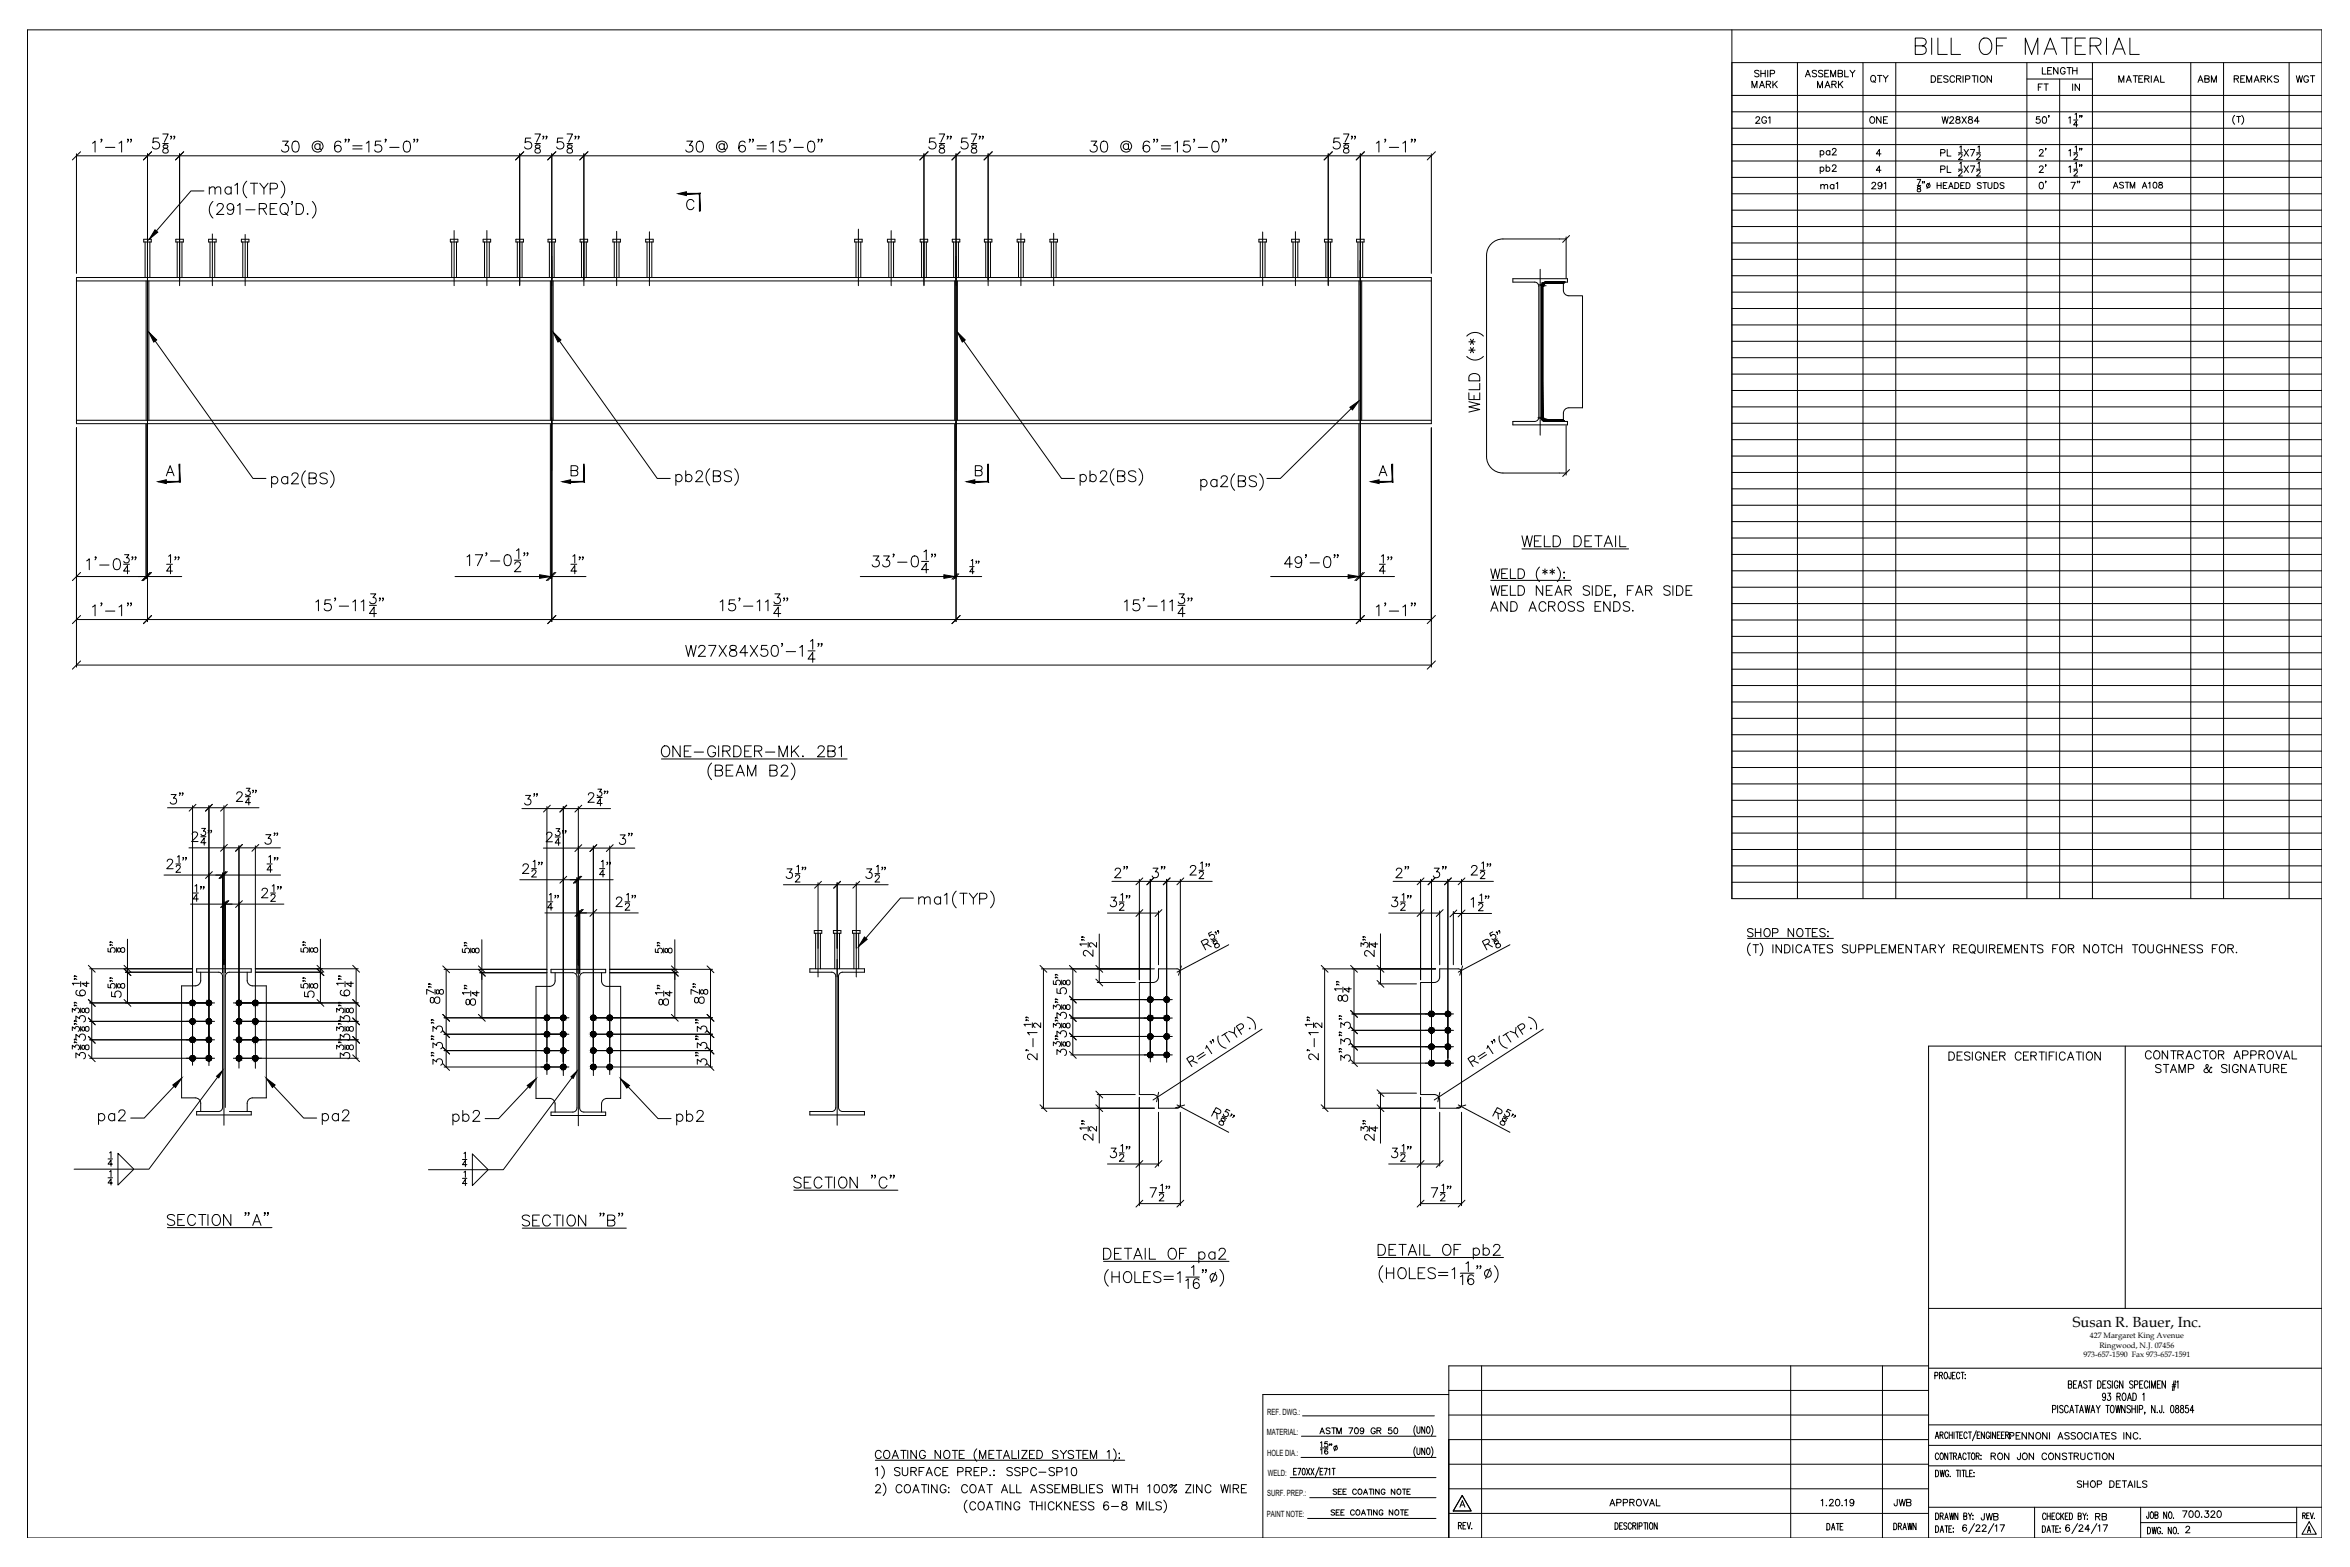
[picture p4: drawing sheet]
<svg xmlns="http://www.w3.org/2000/svg" width="914mm" height="610mm" viewBox="0 0 914 610" stroke-linecap="round" stroke-linejoin="round" font-family="sans-serif">
<defs><g id="words">
<text font-size="11" x="744.4" y="22.6">BILL OF MATERIAL</text>
<g font-size="10.1">
<text x="37.4" y="438.9">pa2</text>
<text x="124.5" y="438.9">pa2</text>
<text x="308" y="464.3">SECTION &quot;C&quot;</text>
<text x="64.2" y="478.7">SECTION &quot;A&quot;</text>
<text x="202.5" y="479.1">SECTION &quot;B&quot;</text>
</g>
<g font-size="9.7">
<text x="175.3" y="438.9">pb2</text>
<text x="262.5" y="438.9">pb2</text>
<text x="535.2" y="491.1">DETAIL OF pb2</text>
<text x="428.6" y="492.5">DETAIL OF pa2</text>
</g>
<text font-size="9.3" x="591.3" y="214.8">WELD DETAIL</text>
<text font-size="8.8" x="498.8" y="221.9">49'-0&quot;</text>
<g font-size="7.1">
<text x="707.3" y="62.4">pa2</text>
<text x="707.3" y="68.8">pb2</text>
</g>
<text font-size="6.6" x="757.4" y="413.8">DESIGNER CERTIFICATION</text>
<g font-size="6.2">
<text x="727.1" y="33.5">QTY</text>
<text x="791.3" y="49">50'</text>
<text x="807.5" y="580">SHOP DETAILS</text>
<text x="770.1" y="592.7">JWB</text>
<text x="814.6" y="592.7">RB</text>
</g>
<g font-size="5.7">
<text x="793.7" y="30">LENGTH</text>
<text x="750.7" y="33.2">DESCRIPTION</text>
<text x="823.7" y="33.2">MATERIAL</text>
<text x="854.4" y="33.2">ABM</text>
<text x="868.5" y="33.2">REMARKS</text>
<text x="892.5" y="33.2">WGT</text>
<text x="792.3" y="36.3">FT</text>
<text x="805.7" y="36.3">IN</text>
<text x="682.3" y="49">2G1</text>
<text x="726.7" y="49">ONE</text>
<text x="754.9" y="49">W28X84</text>
<text x="797.3" y="62.1" transform="rotate(-90 797.3 62.1)">2'</text>
<text x="797.3" y="68.4" transform="rotate(-90 797.3 68.4)">2'</text>
<text x="707.7" y="74.8">ma1</text>
<text x="727.4" y="74.8">291</text>
<text x="797.3" y="74.8" transform="rotate(-90 797.3 74.8)">0'</text>
<text x="821.6" y="74.4">ASTM A108</text>
<text x="806.6" y="516.1">Susan R. Bauer, Inc.</text>
<text x="512.6" y="559.2">ASTM 709 GR 50</text>
<text x="781" y="560.9">PENNONI ASSOCIATES INC.</text>
<text x="774" y="569">RON JON CONSTRUCTION</text>
<text x="625.5" y="587">APPROVAL</text>
<text x="707.7" y="587">1.20.19</text>
<text x="736.2" y="587">JWB</text>
<text x="848.4" y="591.6">700.320</text>
<text x="735.9" y="596.2">DRAWN</text>
</g>
<text font-size="5.3" x="517.2" y="590.5">SEE COATING NOTE</text>
<g font-size="4.9">
<text x="45.2" y="455.1" transform="rotate(-90 45.2 455.1)">14</text>
<text x="45.2" y="462.1" transform="rotate(-90 45.2 462.1)">14</text>
<text x="517.9" y="582.4">SEE COATING NOTE</text>
</g>
<g font-size="4.4">
<text x="182.7" y="455.1" transform="rotate(-90 182.7 455.1)">14</text>
<text x="182.7" y="462.5" transform="rotate(-90 182.7 462.5)">14</text>
</g>
<g font-size="3.3">
<text x="493.1" y="550.3">REF. DWG.:</text>
<text x="493" y="558.2">MATERIAL:</text>
<text x="493" y="566.5">HOLE DIA.:</text>
<text x="493.4" y="574.3">WELD:</text>
<text x="493" y="582.1">SURF. PREP.:</text>
<text x="492.9" y="590.2">PAINT NOTE:</text>
</g>
<g font-size="3.1">
<text x="813.2" y="520.7">427 Margaret King Avenue</text>
<text x="810.7" y="527.9">973-657-1590 Fax 973-657-1591</text>
<text x="816.9" y="524.3">Ringwood, N.J. 07456</text>
</g>
</g></defs>
<!-- layer: OBJECT -->
<g fill="none" stroke="#000" stroke-width=".39">
<path d="M55.9 93.1h3v1h-3zM56.5 94.1v13.9M58.3 94.1v13.9M68.4 93.1h2.9v1h-2.9zM68.9 94.1v13.9M70.8 94.1v13.9M81.2 93.1h2.9v1h-2.9zM81.7 94.1v13.9M83.6 94.1v13.9M93.9 93.1h3v1h-3zM94.5 94.1v13.9M96.3 94.1v13.9"/>
<path d="M175.2 93.1h3v1h-3zM175.8 94.1v13.9M177.6 94.1v13.9M188 93.1h2.9v1h-2.9zM188.5 94.1v13.9M190.4 94.1v13.9M200.8 93.1h2.9v1h-2.9zM201.3 94.1v13.9M203.1 94.1v13.9M213.2 93.1h3v1h-3zM213.8 94.1v13.9M215.6 94.1v13.9"/>
<path d="M225.7 93.1h2.9v1h-2.9zM226.3 94.1v13.9M228.1 94.1v13.9M238.5 93.1h2.9v1h-2.9zM239 94.1v13.9M240.9 94.1v13.9M251.2 93.1h3v1h-3zM251.8 94.1v13.9M253.6 94.1v13.9M332.5 93.1h3v1h-3zM333.1 94.1v13.9M334.9 94.1v13.9"/>
<path d="M345.3 93.1h2.9v1h-2.9zM345.8 94.1v13.9M347.7 94.1v13.9M358.1 93.1h2.9v1h-2.9zM358.6 94.1v13.9M360.4 94.1v13.9M370.5 93.1h3v1h-3zM371.1 94.1v13.9M372.9 94.1v13.9M383 93.1h2.9v1h-2.9zM383.6 94.1v13.9M385.4 94.1v13.9"/>
<path d="M395.8 93.1h2.9v1h-2.9zM396.3 94.1v13.9M398.2 94.1v13.9M408.5 93.1h3v1h-3zM409.1 94.1v13.9M410.9 94.1v13.9M489.8 93.1h3v1h-3zM490.4 94.1v13.9M492.2 94.1v13.9M502.6 93.1h2.9v1h-2.9zM503.1 94.1v13.9M505 94.1v13.9"/>
<path d="M515.4 93.1h2.9v1h-2.9zM515.9 94.1v13.9M517.7 94.1v13.9M527.8 93.1h3v1h-3zM528.4 94.1v13.9M530.2 94.1v13.9M29.8 108h527.1v56.8h-527.1zM29.8 109.3h527.1M56.9 109.3v54.2M57.9 109.3v54.2M214.2 109.3v54.2M215.2 109.3v54.2"/>
<path d="M371.5 109.3v54.2M372.5 109.3v54.2M528.8 109.3v54.2M529.8 109.3v54.2M601.4 109.7a1.59 1.59 0 0 0-1.6 1.6v51.1a1.59 1.59 0 0 0 1.6 1.6M601.4 109.8h8.5v-1.4h-21.2v1.4l8.5-.1a1.61 1.61 0 0 1 1.6 1.6l-.1 51.1a1.59 1.59 0 0 1-1.5 1.6h-8.5v1.3h21.2v-1.3h-8.5M608.3 112.9l.3 1.1 1.3 1 5.9 .1v43.5l-5.9 .1-1.3 1-.3 1.1M608.3 110.3v2.6M29.8 163.5h527.1M608.3 160.8v2.6M78.1 378.2l-.1 3.8-.9 1.2-1.1 .3h-5.3v43.6h5.3l1.1 .3 .9 1.3 .1 3.7M96.2 378.2l.1 3.8 .9 1.2 1.1 .3h5.3v43.6h-5.3l-1.1 .3-.9 1.3-.1 3.7"/>
<path d="M216 378.4l-.1 3.8-1 1.2-1 .3h-5.3v43.6h5.3l1 .3 1 1.3 .1 3.7M234.1 378.4v3.8l1 1.2 1.1 .3h5.3v43.6h-5.3l-1.1 .3-1 1.3v3.7M315.1 376.9h21.3v1.3h-8.5a1.57 1.57 0 0 0-1.6 1.6v51a1.59 1.59 0 0 0 1.6 1.6h8.5v1.3h-21.3v-1.3h8.5a1.59 1.59 0 0 0 1.6-1.6v-51a1.61 1.61 0 0 0-1.6-1.6h-8.5zM316.8 362h3v1.1h-3zM317.4 363.1v13.8M319.2 363.1v13.8M324.3 362h2.9v1.1h-2.9zM324.8 363.1v13.8M326.7 363.1v13.8M331.7 362h2.9v1.1h-2.9zM332.2 363.1v13.8M334.1 363.1v13.8"/>
<path d="M224.5 380a1.59 1.59 0 0 0-1.6-1.6h-8.5v-1.3h21.3v1.3h-8.5a1.59 1.59 0 0 0-1.6 1.6M224.5 380v51a1.59 1.59 0 0 1-1.6 1.6h-8.5v1.4h21.3v-1.4h-8.5a1.59 1.59 0 0 1-1.6-1.6v-51M443.3 382.2h5.3l1.1-.3 1-1.2 .1-3.8h7.2l.7 .2 .5 .7 .1 52-.3 .8-.6 .4-7.6 .1-.1-3.7-1-1.3-1.1-.3h-5.3zM552.8 382.2h5.3l1-.3 1-1.2 .1-3.8h7.2l.8 .2 .4 .7 .1 52-.3 .8-.6 .4-7.6 .1-.1-3.7-1-1.3-1-.3h-5.3zM87.7 430.8v-51a1.59 1.59 0 0 1 1.6-1.6h8.5v-1.3h-21.3v1.3h8.5a1.57 1.57 0 0 1 1.6 1.6v51a1.61 1.61 0 0 1-1.6 1.6h-8.5v1.3h21.3v-1.3h-8.5"/>
</g>
<!-- layer: DIMENSIONS -->
<g fill="none" stroke="#000" stroke-width=".39">
<path d="M29.8 59.8v46.6M36 55.7l1-.8v4.3M39.6 54.3l-.2 .2-.2-.2 .2-.2a.78 .78 0 0 1-.2 1.2M41 57.3h3.7M46.3 55.7l1-.8v4.3M49.9 54.3l-.2 .2-.2-.2 .2-.2a.78 .78 0 0 1-.2 1.2M51.2 54.3l-.2 .2-.2-.2 .2-.2a.78 .78 0 0 1-.2 1.2M57.4 59.8v182M61.7 53.7h-2l-.2 1.8a1.5 1.5 0 0 1 2.3 0 1.5 1.5 0 0 1-.3 2.3 1.5 1.5 0 0 1-2.2-.6M63.3 52.1h2.2l-1.6 3.2M63.3 55.8h2.2M63.6 56.5a.64 .64 0 0 0 .3 1.1 1.15 1.15 0 0 1 1.3 .4 1.15 1.15 0 0 1 0 1.4l-1.1 .2a.91 .91 0 0 1-.8-1 .91 .91 0 0 1 .9-.9l.7-.1a.64 .64 0 0 0 .3-1.1z"/>
<path d="M66.8 53.1l-.2 .2-.2-.2 .2-.2 .2 .2-.4 1M68 53.1l-.2 .2-.2-.2 .2-.2 .2 .2-.4 1M69.9 59.8v51.3M109.9 54.9h2.3l-1.3 1.6a1.37 1.37 0 0 1 1.5 1.6 1.37 1.37 0 0 1-1.9 1.1l-.6-.2-.4-.7M114.2 55.1a1.38 1.38 0 0 1 2 .6 3.5 3.5 0 0 1-.4 3.3 1.37 1.37 0 0 1-2-.7 3.5 3.5 0 0 1 .4-3.2zM124.5 56.5a1.1 1.1 0 0 0-1.7-.3 1.1 1.1 0 0 0 0 1.7 1.1 1.1 0 0 0 1.7-.4M124.5 55.9l.2 2.2a1.6 1.6 0 0 0 1-1.6 1.6 1.6 0 0 0-1.2-1.4 2.14 2.14 0 0 0-3 2.3 2.14 2.14 0 0 0 3.6 1.1M132.6 55.5a1.23 1.23 0 0 0-1.2-.6 1.23 1.23 0 0 0-1 .8 3.1 3.1 0 0 0 .4 3.3 1.32 1.32 0 0 0 1.9-.6 1.32 1.32 0 0 0-.9-1.8 1.32 1.32 0 0 0-1.6 1.1M134.6 54.3l-.2 .2-.2-.2 .2-.2a.78 .78 0 0 1-.2 1.2M135.8 54.3l-.2 .2-.2-.2 .2-.2a.78 .78 0 0 1-.2 1.2M137.3 56.7h3.6M137.3 57.9h3.6"/>
<path d="M142.5 55.7l1-.8v4.3M148.2 54.9h-2l-.2 1.8a1.5 1.5 0 0 1 2.2 0 1.5 1.5 0 0 1-.2 2.2 1.5 1.5 0 0 1-2.2-.6M150.2 54.3l-.2 .2-.2-.2 .2-.2a.78 .78 0 0 1-.2 1.2M151.6 57.3h3.7M157.5 55.1a1.38 1.38 0 0 1 2 .6 3.5 3.5 0 0 1-.4 3.3 1.39 1.39 0 0 1-2-.7 3.5 3.5 0 0 1 .4-3.2zM161.3 54.3l-.2 .2-.2-.2 .2-.2a.78 .78 0 0 1-.2 1.2M162.6 54.3l-.2 .2-.2-.2 .2-.2a.78 .78 0 0 1-.2 1.2M202.2 59.8v51.3M206.5 53.7h-2l-.2 1.8a1.5 1.5 0 0 1 2.3 0 1.5 1.5 0 0 1-.3 2.3 1.5 1.5 0 0 1-2.2-.6M208.1 52.1h2.2l-1.5 3.2M208.1 55.8h2.2M208.5 56.5a.64 .64 0 0 0 .3 1.1 1.15 1.15 0 0 1 1.2 .4 1.15 1.15 0 0 1 0 1.4l-1.1 .2a.91 .91 0 0 1-.8-1 .91 .91 0 0 1 1-.9l.6-.1a.64 .64 0 0 0 .3-1.1z"/>
<path d="M211.6 53.1l-.2 .2-.2-.2 .2-.2 .2 .2-.4 1M212.8 53.1l-.2 .2-.2-.2 .2-.2 .2 .2-.4 1M214.7 59.8v182M219 53.7h-2l-.2 1.8a1.5 1.5 0 0 1 2.3 0 1.5 1.5 0 0 1-.3 2.3 1.5 1.5 0 0 1-2.2-.6M220.6 52.1h2.2l-1.6 3.2M220.6 55.8h2.2M220.9 56.5a.64 .64 0 0 0 .3 1.1 1.15 1.15 0 0 1 1.3 .4 1.15 1.15 0 0 1 0 1.4l-1.1 .2a.91 .91 0 0 1-.8-1 .91 .91 0 0 1 .9-.9l.7-.1a.63 .63 0 0 0 .3-1.1zM224.1 53.1l-.2 .2-.2-.2 .2-.2 .2 .2-.4 1M225.3 53.1l-.2 .2-.2-.2 .2-.2 .2 .2-.4 1M227.2 59.8v51.3M267.2 54.9h2.3l-1.3 1.6a1.42 1.42 0 0 1 1.4 2 1.42 1.42 0 0 1-2.4 .5l-.4-.7M271.5 55.1a1.39 1.39 0 0 1 2 .6 3.5 3.5 0 0 1-.4 3.3 1.38 1.38 0 0 1-2-.7 3.5 3.5 0 0 1 .4-3.2z"/>
<path d="M281.8 56.5a1.1 1.1 0 0 0-1.7-.3 1.1 1.1 0 0 0 0 1.7 1.1 1.1 0 0 0 1.7-.4M281.8 55.9l.2 2.2a1.6 1.6 0 0 0 1-1.6 1.6 1.6 0 0 0-1.2-1.4 2.14 2.14 0 0 0-3 2.3 2.14 2.14 0 0 0 3.6 1.1M289.9 55.5a1.22 1.22 0 0 0-1.2-.6 1.22 1.22 0 0 0-1 .8 2.5 2.5 0 0 0 1 3.5 1.32 1.32 0 0 0 1.4-1.3 1.32 1.32 0 0 0-1.2-1.4 1.32 1.32 0 0 0-1.4 1.2M291.9 54.3l-.2 .2-.2-.2 .2-.2a.78 .78 0 0 1-.2 1.2M293.1 54.3l-.2 .2-.2-.2 .2-.2a.78 .78 0 0 1-.2 1.2M294.6 56.7h3.6M294.6 57.9h3.6M299.8 55.7l1-.8v4.3M305.5 54.9h-2l-.2 1.8a1.5 1.5 0 0 1 2.2 0 1.5 1.5 0 0 1-.2 2.2 1.5 1.5 0 0 1-2.2-.6M307.5 54.3l-.2 .2-.2-.2 .2-.2a.78 .78 0 0 1-.2 1.2M308.9 57.3h3.7M314.8 55.1a1.38 1.38 0 0 1 2 .6 3.5 3.5 0 0 1-.4 3.3 1.37 1.37 0 0 1-2-.7 3.5 3.5 0 0 1 .4-3.2z"/>
<path d="M318.7 54.3l-.3 .2-.2-.2 .2-.2 .3 .2-.5 1M319.9 54.3l-.2 .2-.2-.2 .2-.2a.78 .78 0 0 1-.2 1.2M359.5 59.8v51.3M363.8 53.7h-2l-.2 1.8a1.5 1.5 0 0 1 2.3 0 1.5 1.5 0 0 1-.3 2.3 1.5 1.5 0 0 1-2.2-.6M365.4 52.1h2.2l-1.5 3.2M365.4 55.8h2.2M365.8 56.5a.64 .64 0 0 0 .3 1.1 1.15 1.15 0 0 1 1.2 .4 1.15 1.15 0 0 1 0 1.4l-1.1 .2a.91 .91 0 0 1-.8-1 .91 .91 0 0 1 1-.9l.6-.1a.64 .64 0 0 0 .3-1.1zM368.9 53.1l-.2 .2-.2-.2 .2-.2 .2 .2-.4 1M370.1 53.1l-.2 .2-.2-.2 .2-.2 .2 .2-.4 1M372 59.8v182M376.3 53.7h-2l-.2 1.8a1.5 1.5 0 0 1 2.3 0 1.5 1.5 0 0 1-.3 2.3 1.5 1.5 0 0 1-2.2-.6M377.9 52.1h2.2l-1.5 3.2"/>
<path d="M377.9 55.8h2.2M378.2 56.5a.64 .64 0 0 0 .4 1.1 1.15 1.15 0 0 1 1.2 .4 1.15 1.15 0 0 1 0 1.4l-1.1 .2a.91 .91 0 0 1-.8-1 .91 .91 0 0 1 1-.9l.6-.1a.64 .64 0 0 0 .3-1.1zM381.4 53.1l-.2 .2-.2-.2 .2-.2 .2 .2-.4 1M382.6 53.1l-.2 .2-.2-.2 .2-.2 .2 .2-.4 1M384.5 59.8v51.3M424.5 54.9h2.3l-1.2 1.6a1.37 1.37 0 0 1 1.4 1.6 1.37 1.37 0 0 1-1.8 1.1l-.7-.2-.4-.7M428.8 55.1a1.38 1.38 0 0 1 2 .6 3.5 3.5 0 0 1-.4 3.3 1.37 1.37 0 0 1-2-.7 3.5 3.5 0 0 1 .4-3.2zM439.1 56.5a1.1 1.1 0 0 0-1.7-.3 1.1 1.1 0 0 0 0 1.7 1.1 1.1 0 0 0 1.7-.4M439.1 55.9l.2 2.2a1.6 1.6 0 0 0 1-1.6 1.6 1.6 0 0 0-1.2-1.4 2.14 2.14 0 0 0-3 2.3 2.14 2.14 0 0 0 3.6 1.1M447.2 55.5a1.23 1.23 0 0 0-1.2-.6 1.23 1.23 0 0 0-1 .8 3.1 3.1 0 0 0 .4 3.3 1.32 1.32 0 0 0 1.9-.6 1.32 1.32 0 0 0-.9-1.8 1.32 1.32 0 0 0-1.6 1.1M449.2 54.3l-.2 .2-.2-.2 .2-.2a.78 .78 0 0 1-.2 1.2M450.5 54.3l-.2 .2-.3-.2 .3-.2a.78 .78 0 0 1-.3 1.2"/>
<path d="M451.9 56.7h3.6M451.9 57.9h3.6M457.1 55.7l1-.8v4.3M462.8 54.9h-2l-.2 1.8a1.5 1.5 0 0 1 2.2 0 1.5 1.5 0 0 1-.2 2.2 1.5 1.5 0 0 1-2.2-.6M464.8 54.3l-.2 .2-.2-.2 .2-.2a.78 .78 0 0 1-.2 1.2M466.2 57.3h3.7M472.1 55.1a1.38 1.38 0 0 1 2 .6 3.5 3.5 0 0 1-.4 3.3 1.39 1.39 0 0 1-2-.7 3.5 3.5 0 0 1 .4-3.2zM476 54.3l-.2 .2-.2-.2 .2-.2a.78 .78 0 0 1-.2 1.2M477.2 54.3l-.2 .2-.2-.2 .2-.2a.78 .78 0 0 1-.2 1.2M516.8 59.8v51.3M521.1 53.7h-2l-.2 1.8a1.5 1.5 0 0 1 2.3 0 1.5 1.5 0 0 1-.3 2.3 1.5 1.5 0 0 1-2.2-.6M522.8 52.1h2.1l-1.5 3.2"/>
<path d="M522.8 55.8h2.1M523.1 56.5a.64 .64 0 0 0 .3 1.1 1.15 1.15 0 0 1 1.2 .4 1.15 1.15 0 0 1 0 1.4l-1.1 .2a.91 .91 0 0 1-.8-1 .91 .91 0 0 1 1-.9l.6-.1a.64 .64 0 0 0 .3-1.1zM526.2 53.1l-.2 .2-.2-.2 .2-.2 .2 .2-.4 1M527.4 53.1l-.2 .2-.2-.2 .2-.2 .2 .2-.4 1M529.3 59.8v182M535.5 55.7l1-.8v4.3M539.2 54.3l-.2 .2-.2-.2 .2-.2a.78 .78 0 0 1-.2 1.2M540.6 57.3h3.6M545.9 55.7l1-.8v4.3M549.5 54.3l-.2 .2-.2-.2 .2-.2a.78 .78 0 0 1-.2 1.2M550.7 54.3l-.2 .2-.2-.2 .2-.2a.78 .78 0 0 1-.2 1.2M556.9 59.8v46.6"/>
<path d="M29.8 60.6h527.1M79.4 74.3h-5.1l-13.5 15.6M81.4 73.5l1.1-.8 1 .2 .2 2.6M81.4 72.7v2.8M82.9 78.4a4.4 4.4 0 0 0 0 6.4M83.7 73.5l1-.8 1 .2 .2 2.6M89.9 73.3a1.36 1.36 0 0 0-2-.2 1.36 1.36 0 0 0 0 2 1.36 1.36 0 0 0 2-.2M89.9 72.7v2.8M91.4 72.1l1-.8v4.2M92.4 80l1-.8v4.2M96 70.5a4.4 4.4 0 0 0 0 6.4M97.4 71.3h2.9"/>
<path d="M98.9 71.3v4.2M101.1 71.3l1.6 2 1.6-2M102.7 73.3v2.2M105.1 73.5h1.9a1.11 1.11 0 0 0 1-1.1 1.11 1.11 0 0 0-1-1.1h-1.9v4.2M107.8 79.2h-2.7v4.2h2.7M109.4 70.5a4.4 4.4 0 0 1 0 6.4M109.4 79.8a1.57 1.57 0 0 1 1.8-.6 1.57 1.57 0 0 1 1 1.6 1.86 1.86 0 0 1-.4 2 1.86 1.86 0 0 1-2 .4 2.64 2.64 0 0 1-.4-3.4zM113.8 78.6l-.2 .2-.2-.2 .2-.2a.77 .77 0 0 1-.2 1.2M115.2 79.2h1.5a2.27 2.27 0 0 1 1.4 2.1 2.27 2.27 0 0 1-1.4 2.1h-1.5zM121.5 78.4a4.4 4.4 0 0 1 0 6.4M82.6 91v20.1M84.5 80.2l.2-.6 .6-.4 1.2 .2a.98 .98 0 0 1 .2 1.4l-2.4 2.6h2.8"/>
<path d="M91 80.6a1.32 1.32 0 0 1-1.9 1.1 1.32 1.32 0 0 1-.5-2.1 1.32 1.32 0 0 1 2.2 .2 3.8 3.8 0 0 1-.5 3.4 1.25 1.25 0 0 1-1.8-.4M95.4 91.2v19.9M95.6 81.6h3.7M100.9 81.2l2.4-.2a.98 .98 0 0 0 0-1.6l-2.4-.2v4.2M102.3 81.2l1.4 2.2M105.1 81.2h1.7M110.8 82.6l1.2 1.2M119.7 83l-.2 .2 .2 .2 .2-.2M176.7 89.7v21.4M189.4 89.7v21.4M239.9 90v21.1M252.7 90.2v20.9"/>
<path d="M334 89.1v22M346.8 89.7v21.4M397.2 90.8v20.3M410 90.8v20.3M491.3 90.3v20.8M504.1 90.1v21M609.4 93h-24.6a6.4 6.4 0 0 0-6.4 6.3v78.3a6.4 6.4 0 0 0 6.4 6.4h24.6M609.4 92.2v16M610.7 91.6l-2.6 2.7M599.3 104.8v64.5M601.4 110.3l-.8 .4-.3 .6v51.1l.3 .6 .8 .4M608.9 109.8l-.6 .5h-6.9"/>
<path d="M60.4 132.7l38 53.4h5.1M217.7 132.7l38 53.4h5.1M375 132.7l38 53.4h5.1M570.7 138.6a4.4 4.4 0 0 0 6.5 0M570.7 130.8a4.4 4.4 0 0 1 6.5 0M571.5 136.2h2.5M571.5 133h2.5M572.1 135.2l1.3 2M572.1 132l1.3 2M573.4 135.2l-1.3 2M573.4 132l-1.3 2M525.7 159l-27.5 27.1h-5.2"/>
<path d="M571.5 156.3l4.3 1-4.3 1 4.3 1-4.3 1M571.5 152.8v2.6h4.3v-2.6M571.7 146.1a2.37 2.37 0 0 1 4.1 .6v1.5h-4.3zM573.6 153.8v1.6M575.8 149.2v2.4h-4.3M29.8 166.4v93.1M56.9 165.1v60M214.2 165.1v60M371.5 165.1v60M528.8 165.1v60M556.9 166.4v93.1M601.4 163.4h6.9l.6 .6"/>
<path d="M609.4 165.6v19.2M105.7 186a1.36 1.36 0 0 1 2-.2 1.36 1.36 0 0 1 0 2 1.36 1.36 0 0 1-2-.2M105.7 185.4v4.2M112 186a1.35 1.35 0 0 0-2-.2 1.35 1.35 0 0 0 0 2 1.35 1.35 0 0 0 2-.2M112 185.4v2.8M113.6 185l.2-.6 .6-.4 1.2 .2a.96 .96 0 0 1 .2 1.4l-2.4 2.6h2.8M118.8 183.2a4.4 4.4 0 0 0 0 6.4M120.3 186l2.4-.2a.98 .98 0 0 0 0-1.6l-2.4-.2v4.2h1.8a1.12 1.12 0 0 0 1-1.1 1.12 1.12 0 0 0-1-1.1M127.3 184.6a1.6 1.6 0 0 0-1.5-.7 1.6 1.6 0 0 0-1.3 1.1l.4 .6 1.6 .6a1.04 1.04 0 0 1 .8 .8 1.04 1.04 0 0 1-.4 1 1.93 1.93 0 0 1-2.4-.4M128.6 183.2a4.4 4.4 0 0 1 0 6.4M263 185.2a1.35 1.35 0 0 1 2-.2 1.35 1.35 0 0 1 0 2 1.35 1.35 0 0 1-2-.2M263 184.6v4.2"/>
<path d="M266.8 185.2a1.36 1.36 0 0 1 2-.2 1.36 1.36 0 0 1 0 2 1.36 1.36 0 0 1-2-.2M266.8 183.1v4.3M270.9 184.2l.2-.7 .6-.4 1.2 .2a.98 .98 0 0 1 .2 1.5l-2.4 2.6h2.8M276.1 182.3a4.4 4.4 0 0 0 0 6.5M277.6 185.2l2.4-.2a.97 .97 0 0 0 0-1.7l-2.4-.2v4.3h1.8a1.12 1.12 0 0 0 1-1.1 1.12 1.12 0 0 0-1-1.1M284.6 183.8a1.59 1.59 0 0 0-1.5-.7 1.59 1.59 0 0 0-1.3 1.1l.4 .6 1.6 .6a1.03 1.03 0 0 1 .8 .8 1.03 1.03 0 0 1-.4 1 1.93 1.93 0 0 1-2.4-.4M285.9 182.3a4.4 4.4 0 0 1 0 6.5M420.3 185.2a1.36 1.36 0 0 1 2-.2 1.36 1.36 0 0 1 0 2 1.36 1.36 0 0 1-2-.2M420.3 184.6v4.2M424.1 185.2a1.36 1.36 0 0 1 2-.2 1.36 1.36 0 0 1 0 2 1.36 1.36 0 0 1-2-.2M424.1 183.1v4.3M428.2 184.2l.2-.7 .6-.4 1.2 .2a.95 .95 0 0 1 .2 1.5l-2.4 2.6h2.8"/>
<path d="M433.4 182.3a4.4 4.4 0 0 0 0 6.5M434.9 185.2l2.4-.2a.98 .98 0 0 0 0-1.7l-2.4-.2v4.3h1.8a1.12 1.12 0 0 0 1-1.1 1.12 1.12 0 0 0-1-1.1M442 183.8a1.6 1.6 0 0 0-1.6-.7 1.6 1.6 0 0 0-1.3 1.1l.4 .6 1.6 .6a1.03 1.03 0 0 1 .8 .8 1.03 1.03 0 0 1-.3 1 1.95 1.95 0 0 1-2.5-.4M443.2 182.3a4.4 4.4 0 0 1 0 6.5M467.3 187.1a1.35 1.35 0 0 1 1.9-.2 1.35 1.35 0 0 1 0 2 1.35 1.35 0 0 1-1.9-.2M467.3 186.5v4.3M473.5 187.1a1.36 1.36 0 0 0-2-.2 1.36 1.36 0 0 0 0 2 1.36 1.36 0 0 0 2-.2M473.5 186.5v2.8M475.1 186.1l.2-.6 .7-.4 1.2 .2a.98 .98 0 0 1 .2 1.4l-2.5 2.6h2.9M480.4 184.3a4.4 4.4 0 0 0 0 6.5M481.8 187.1l2.4-.2a.97 .97 0 0 0 0-1.6l-2.4-.2v4.2h1.8a1.12 1.12 0 0 0 1.1-1.1 1.12 1.12 0 0 0-1.1-1.1M488.9 185.7a1.59 1.59 0 0 0-1.5-.7 1.59 1.59 0 0 0-1.3 1.1l.4 .6 1.6 .6a1.03 1.03 0 0 1 .8 .8 1.03 1.03 0 0 1-.4 1 1.93 1.93 0 0 1-2.4-.4"/>
<path d="M490.1 184.3a4.4 4.4 0 0 1 0 6.5M610.7 182.7l-2.6 2.6M33.7 218.2l1-.8v4.2M37.4 216.8l-.2 .2-.2-.2 .2-.2 .2 .2-.4 1M38.8 219.8h3.6M44.6 217.6a1.39 1.39 0 0 1 2.1 .6 3.5 3.5 0 0 1-.4 3.2 1.38 1.38 0 0 1-2.1-.6 3.5 3.5 0 0 1 .4-3.2zM48.1 219.5h2.3M48.5 215.8h1.6l-.9 1.2a1.06 1.06 0 0 1 .8 1.7 1.06 1.06 0 0 1-1.8-.3M51.7 216.8l-.2 .2-.2-.2 .2-.2a.77 .77 0 0 1-.2 1.2M52.9 216.8l-.2 .2-.2-.2 .2-.2a.77 .77 0 0 1-.2 1.2M64.8 219.5h2.3M65.6 216.4l.8-.6v3.2"/>
<path d="M68.4 216.8l-.2 .2-.2-.2 .2-.2a.77 .77 0 0 1-.2 1.2M69.6 216.8l-.2 .2-.2-.2 .2-.2 .2 .2-.4 1M181.7 216.6l1-.8v4.3M185 215.8h2.8l-2 4.3M189.4 215.2l-.2 .2-.2-.2 .2-.2 .2 .2-.4 1M190.8 218.2h3.7M196.7 216a1.39 1.39 0 0 1 2 .6 3.5 3.5 0 0 1-.4 3.3 1.38 1.38 0 0 1-2-.6 3.5 3.5 0 0 1 .4-3.3zM200.1 217.9h2.6M200.3 219.5l.2-.6a1.22 1.22 0 0 1 1.6-.1l.2 .1a1.2 1.2 0 0 1-.3 1.7l-1.9 1.8h2.6M201 214.2l.9-.7v3.8M204.2 215.2l-.2 .2-.2-.2 .2-.2a.78 .78 0 0 1-.2 1.2M205.4 215.2l-.2 .2-.2-.2 .2-.2a.78 .78 0 0 1-.2 1.2"/>
<path d="M222.1 219.5h2.3M222.9 216.4l.8-.6v3.2M225.7 216.8l-.2 .2-.2-.2 .2-.2a.77 .77 0 0 1-.2 1.2M226.9 216.8l-.2 .2-.2-.2 .2-.2a.77 .77 0 0 1-.2 1.2M339.8 216.3h2.2l-1.2 1.6a1.42 1.42 0 0 1 1.3 2 1.42 1.42 0 0 1-2.3 .4l-.4-.6M343.8 216.3h2.2l-1.2 1.6a1.37 1.37 0 0 1 1.5 1.6 1.37 1.37 0 0 1-1.9 1l-.6-.2-.4-.6M347.9 215.7l-.2 .2-.2-.2 .2-.2a.77 .77 0 0 1-.2 1.2M349.3 218.7h3.6M355.2 216.5a1.38 1.38 0 0 1 2 .6 3.5 3.5 0 0 1-.4 3.2 1.39 1.39 0 0 1-2.1-.6 3.5 3.5 0 0 1 .5-3.2zM358.6 218.4h2.7M359.5 214.7l.9-.8v3.9M362.8 215.7l-.2 .2-.2-.2 .2-.2 .2 .2-.4 1"/>
<path d="M364 215.7l-.2 .2-.2-.2 .2-.2a.77 .77 0 0 1-.2 1.2M377.9 218.1l.6-.5v2.4M380 218.4h-.3h.3l-.3 .7M380.9 218.4h-.3h.3l-.3 .7M536.8 219.5h2.2M537.5 216.4l.8-.6v3.2M540.3 216.8l-.2 .2-.2-.2 .2-.2a.77 .77 0 0 1-.2 1.2M541.6 216.8l-.2 .2-.2-.2 .2-.2a.77 .77 0 0 1-.2 1.2M592.2 213.5h41.5M29.8 224.3h27.1M36 236.1l1-.8v4.3M39.6 234.7l-.2 .2-.2-.2 .2-.2a.78 .78 0 0 1-.2 1.2"/>
<path d="M41 237.7h3.7M46.3 236.1l1-.8v4.3M49.9 234.7l-.2 .2-.2-.2 .2-.2a.78 .78 0 0 1-.2 1.2M50.4 222.2h-2.3l1.5-2.2v3.2M51.2 234.7l-.2 .2-.2-.2 .2-.2a.78 .78 0 0 1-.2 1.2M53.7 224.3h17M67.1 222.2h-2.3l1.6-2.2v3.2M122.9 234.2l1-.8v4.2M128.6 233.4h-2.1l-.2 1.8a1.5 1.5 0 0 1 2.3 0 1.5 1.5 0 0 1-.3 2.2 1.5 1.5 0 0 1-2.2-.6M130.6 232.8l-.2 .2-.2-.2 .2-.2a.79 .79 0 0 1-.2 1.2M132 235.8h3.7M137.3 234.2l1-.8v4.2"/>
<path d="M140.5 234.2l1-.8v4.2M143.7 235.5h2.8M144.2 231h2l-1.1 1.5a1.29 1.29 0 0 1 1.1 1.9 1.29 1.29 0 0 1-2.2 .1l-.2-.4M146.5 238.7h-2.8l1.9-2.6v3.9M148 232.8l-.2 .2-.2-.2 .2-.2 .2 .2-.4 1M149.2 232.8l-.2 .2-.2-.2 .2-.2a.79 .79 0 0 1-.2 1.2M177.1 224.3h37.1M211 224.3h17M224.4 222.2h-2.3l1.6-2.2v3.2M280.2 234.2l1-.8v4.2M285.9 233.4h-2.1l-.2 1.8a1.5 1.5 0 0 1 2.3-.1 1.5 1.5 0 0 1-.3 2.3 1.5 1.5 0 0 1-2.2-.6M287.9 232.8l-.2 .2-.2-.2 .2-.2a.79 .79 0 0 1-.2 1.2"/>
<path d="M289.3 235.8h3.7M294.6 234.2l1-.8v4.2M297.8 234.2l1-.8v4.2M301 235.5h2.8M301.5 231h2l-1.1 1.5a1.29 1.29 0 0 1 1.1 1.9 1.29 1.29 0 0 1-2.2 .1l-.2-.4M303.8 238.7h-2.8l1.9-2.6v3.9M305.3 232.8l-.2 .2-.2-.2 .2-.2a.79 .79 0 0 1-.2 1.2M306.5 232.8l-.2 .2-.2-.2 .2-.2a.79 .79 0 0 1-.2 1.2M334.7 224.3h36.8M361.3 221.6h-2.7l1.8-2.6v3.9M369.3 224.3h12.7M377.3 220.4h1.7"/>
<path d="M379 222.4h-1.7l1.2-1.6v2.4M437.5 234.2l1-.8v4.2M443.2 233.4h-2l-.2 1.8a1.5 1.5 0 0 1 2.2 0 1.5 1.5 0 0 1-.3 2.2 1.5 1.5 0 0 1-2.2-.6M445.2 232.8l-.2 .2-.2-.2 .2-.2a.79 .79 0 0 1-.2 1.2M446.6 235.8h3.7M451.9 234.2l1-.8v4.2M455.1 234.2l1-.8v4.2M458.4 235.5h2.7M458.8 231h2l-1.1 1.5a1.29 1.29 0 0 1 1.1 1.9 1.29 1.29 0 0 1-2.2 .1l-.2-.4M461.1 238.7h-2.7l1.8-2.6v3.9M462.6 232.8l-.2 .2-.2-.2 .2-.2 .2 .2-.4 1M463.8 232.8l-.2 .2-.2-.2 .2-.2a.79 .79 0 0 1-.2 1.2"/>
<path d="M494.4 224.3h34.4M525.6 224.3h17M535.5 236.1l1-.8v4.3M539 222.2h-2.2l1.5-2.2v3.2M539.2 234.7l-.2 .2-.2-.2 .2-.2a.78 .78 0 0 1-.2 1.2M540.6 237.7h3.6M545.9 236.1l1-.8v4.3M549.5 234.7l-.2 .2-.2-.2 .2-.2a.78 .78 0 0 1-.2 1.2M550.7 234.7l-.2 .2-.2-.2 .2-.2a.78 .78 0 0 1-.2 1.2M580.1 221.3l.9 3.7 .8-3.7 .9 3.7 .9-3.7M580.1 227.9l.9 3.7 .8-3.7 .9 3.7 .9-3.7M580.1 237.8l1.4-3.7 1.4 3.7"/>
<path d="M580.1 225.8h31M580.6 236.6h1.8M584.3 223.1h1.4M584.3 229.6h1.4M586.5 234.1v3.7l-2.5-3.7v3.7M586.6 221.3h-2.3v3.7h2.3M586.6 227.9h-2.3v3.7h2.3M587.7 221.3v3.7h2.1M587.7 227.9v3.7h2.1M587.9 234.1h1.2a1.99 1.99 0 0 1 1.3 1.8 1.99 1.99 0 0 1-1.3 1.9h-1.2zM590.7 221.3h1.2a1.99 1.99 0 0 1 1.3 1.9 1.99 1.99 0 0 1-1.3 1.8h-1.2zM590.7 227.9h1.2a1.99 1.99 0 0 1 1.3 1.8 1.99 1.99 0 0 1-1.3 1.9h-1.2z"/>
<path d="M594.9 237.8l1.5-3.7 1.4 3.7M595.5 236.6h1.8M599 220.6a3.8 3.8 0 0 0 0 5.7M600.3 227.9v3.7l-2.5-3.7v3.7M600.3 221.8l1.7 1.1M601.2 221.3v2.1M601.5 235a1.37 1.37 0 0 0-1.5-.9 1.37 1.37 0 0 0-1.1 1.4 1.62 1.62 0 0 0 .3 1.8 1.62 1.62 0 0 0 1.8 .3l.5-.7M601.7 229.6h1.4M602 221.8l-1.7 1.1M602.6 235.8l2.1-.1 .4-.6-.2-.7-.7-.3h-1.6v3.7M603.1 221.8l1.8 1.1M603.8 235.8l1.3 2"/>
<path d="M604 227.9h-2.3v3.7h2.3M604 221.3v2.1M604.9 221.8l-1.8 1.1M605.1 231.6l1.4-3.7 1.4 3.7M605.6 230.4h1.8M605.9 220.6a3.8 3.8 0 0 1 0 5.7M606.6 234.6a1.37 1.37 0 0 1 1.6-.5 1.37 1.37 0 0 1 .9 1.4 1.63 1.63 0 0 1-.3 1.8 1.63 1.63 0 0 1-1.8 .3 2.31 2.31 0 0 1-.4-3zM608.6 222.6v.3zM608.6 224.7v.3zM609 229.6l2.1-.1 .3-.6-.2-.7-.7-.3h-1.5v3.7M610.2 229.6l1.2 2M612.7 234.6a1.39 1.39 0 0 0-1.4-.6 1.39 1.39 0 0 0-1.1 1l.3 .5 1.5 .5a.91 .91 0 0 1 .6 .7 .91 .91 0 0 1-.3 .9 1.71 1.71 0 0 1-2.1-.3"/>
<path d="M616.2 234.6a1.39 1.39 0 0 0-1.3-.6 1.39 1.39 0 0 0-1.2 1l.4 .5 1.4 .5a.91 .91 0 0 1 .7 .7 .91 .91 0 0 1-.3 .9 1.7 1.7 0 0 1-2.2-.3M618.5 228.4a1.4 1.4 0 0 0-1.3-.6 1.4 1.4 0 0 0-1.2 1l.4 .5 1.4 .5a.9 .9 0 0 1 .7 .7 .9 .9 0 0 1-.3 .9 1.71 1.71 0 0 1-2.2-.3M619.6 227.9v3.7M620.6 235.8h1.5M621 227.9h1.2a1.99 1.99 0 0 1 1.3 1.8 1.99 1.99 0 0 1-1.3 1.9h-1.2zM622.9 234.1h-2.3v3.7h2.3M624.7 229.6h1.4M626.5 234.1v3.7l-2.5-3.7v3.7M627 227.9h-2.3v3.7h2.3M627.9 234.1h1.2a1.99 1.99 0 0 1 1.3 1.8 1.99 1.99 0 0 1-1.3 1.9h-1.2zM628.4 231.4h-.3h.3l-.3 .9M633.2 229.6h1.4"/>
<path d="M634.1 234.6a1.4 1.4 0 0 0-1.3-.6 1.4 1.4 0 0 0-1.2 1l.4 .5 1.4 .5a.91 .91 0 0 1 .7 .7 .91 .91 0 0 1-.4 .9 1.71 1.71 0 0 1-2.1-.3M635.3 237.4l-.1 .2h.3M635.5 227.9h-2.3v3.7M636.4 231.6l1.4-3.7 1.4 3.7M636.9 230.4h1.8M640.3 229.6l2.1-.1 .4-.6-.2-.7-.7-.3h-1.6v3.7M641.5 229.6l1.3 2M649.9 228.4a1.39 1.39 0 0 0-1.4-.6 1.39 1.39 0 0 0-1.1 1l.3 .5 1.5 .5a.9 .9 0 0 1 .6 .7 .9 .9 0 0 1-.3 .9 1.71 1.71 0 0 1-2.1-.3M650.9 227.9v3.7M652.4 227.9h1.2a1.99 1.99 0 0 1 1.3 1.8 1.99 1.99 0 0 1-1.3 1.9h-1.2zM656.1 229.6h1.4M658.4 227.9h-2.3v3.7h2.3"/>
<path d="M29.8 258.7h527.1M29.8 241h527.1M266.8 251.1l1.1 4.2 1-4.2 1 4.2 1-4.2M271.9 252.1l.2-.6 .6-.4 1.2 .2a.97 .97 0 0 1 .2 1.4l-2.4 2.6h2.8M275.7 251.1h2.9l-2 4.2M279.8 251.1l2.8 4.2M282.6 251.1l-2.8 4.2M284.3 251.3a.85 .85 0 0 0 .4 1.4 1.75 1.75 0 0 1 2 1.8 1.41 1.41 0 0 1-1.8 .8 1.41 1.41 0 0 1-.9-1.8l.5-.4a1.79 1.79 0 0 0 2-1.4 1.61 1.61 0 0 0-2.2-.4zM290.9 253.9h-3l2-2.8v4.2M291.9 251.1l2.9 4.2M294.8 251.1l-2.9 4.2M298.4 251.1h-2l-.2 1.8a1.5 1.5 0 0 1 2.3 0 1.5 1.5 0 0 1-.3 2.2 1.5 1.5 0 0 1-2.2-.6"/>
<path d="M300.6 251.3a1.38 1.38 0 0 1 2.1 .6 3.5 3.5 0 0 1-.4 3.2 1.36 1.36 0 0 1-2.1-.6 3.5 3.5 0 0 1 .4-3.2zM304.5 250.5l-.2 .2-.2-.2 .2-.2a.78 .78 0 0 1-.2 1.2M305.9 253.5h3.7M311.2 251.9l1-.8v4.2M314.4 253.2h2.7M315.3 249.5l.9-.8v3.9M317.1 256.4h-2.7l1.8-2.6v3.9M318.7 250.5l-.3 .2-.2-.2 .2-.2 .3 .2-.5 1M319.9 250.5l-.2 .2-.2-.2 .2-.2a.78 .78 0 0 1-.2 1.2M257.4 295.3h72.2M257.8 290.8a1.57 1.57 0 0 1 1.8-.6 1.57 1.57 0 0 1 1 1.6 1.86 1.86 0 0 1-.4 2 1.86 1.86 0 0 1-2 .4 2.65 2.65 0 0 1-.4-3.4zM264.7 290.1v4.3l-2.9-4.3v4.3"/>
<path d="M266.3 292.2h1.6M268.9 290.1h-2.6v4.3h2.6M270.1 292.6h3.7M276.9 296.8a4.4 4.4 0 0 0 0 6.5M278.3 299.7l2.4-.2a.97 .97 0 0 0 0-1.7l-2.4-.2v4.3h1.8a1.11 1.11 0 0 0 1.1-1.1 1.11 1.11 0 0 0-1.1-1.1M278.4 291.2a1.56 1.56 0 0 0-1.8-1.1 1.56 1.56 0 0 0-1.2 1.7 1.87 1.87 0 0 0 .4 2 1.87 1.87 0 0 0 2 .4l.6-.8v-.6h-1M279.6 290.1v4.3M281.2 292.2l2.5-.2a.99 .99 0 0 0 0-1.6l-2.5-.3v4.3M282.6 299.7h1.6M282.7 292.2l1.4 2.2M285.2 297.6h-2.6v4.3h2.6M285.5 290.1h1.4a2.27 2.27 0 0 1 1.5 2.2 2.27 2.27 0 0 1-1.5 2.1h-1.4z"/>
<path d="M289.8 292.2h1.6M292.4 290.1h-2.6v4.3h2.6M293.6 292.2l2.4-.2a.99 .99 0 0 0 0-1.6l-2.4-.3v4.3M295 292.2l1.4 2.2M297.9 292.6h3.6M299.6 299.7l2.4-.2a.98 .98 0 0 0 0-1.7l-2.4-.2v4.3h1.8a1.11 1.11 0 0 0 1-1.1 1.11 1.11 0 0 0-1-1.1M303.1 294.4v-4.3l1.6 4.3 1.7-4.3v4.3M304 298.7l.2-.6 .6-.5 1.2 .2a.97 .97 0 0 1 .3 1.5l-2.5 2.6h2.9M307.9 296.8a4.4 4.4 0 0 1 0 6.5M308 290.1v4.3M309 292l1.8 2.4M310.8 290.1l-2.8 2.9"/>
<path d="M312.4 294l-.2 .2 .2 .2 .2-.2M318.3 291.2l.2-.6 .6-.5 1.2 .3a.96 .96 0 0 1 .2 1.4l-2.4 2.6h2.8M322.1 292.2l2.5-.2a.99 .99 0 0 0 0-1.6l-2.5-.3v4.3h1.9a1.11 1.11 0 0 0 1-1.1 1.11 1.11 0 0 0-1-1.1M326.4 291l1-.9v4.3M65.2 314.2h35.6M66.6 309.1h1.9l-1 1.4a1.24 1.24 0 0 1 .9 2 1.24 1.24 0 0 1-2.2-.4M70.1 308.6h-.3h.3l-.3 .9M71.2 308.6h-.4h.4l-.4 .9M74.9 313.4v101M81.3 313.4v101.1M87.1 313.4v124.3M92.1 308.9l.7-.8h.7l.6 .3a1.14 1.14 0 0 1-.4 1.6l-1.8 1.8h2.5"/>
<path d="M95.5 309.9h2M95.8 306.7h1.5l-.8 1a.93 .93 0 0 1 .7 1.5 .93 .93 0 0 1-1.6-.3M97.5 312.2h-2l1.3-1.8v2.8M98.6 307.5h-.3h.3l-.3 .9M99.7 307.5h-.4h.4l-.4 .9M203.1 314.6h34.5M204.5 309.4h1.9l-1 1.5a1.25 1.25 0 0 1 1.1 1.7 1.25 1.25 0 0 1-2 .4l-.4-.6M208 308.9h-.3h.3l-.3 .9M209.1 308.9h-.4h.4l-.4 .9M212.8 313.8v104.2M219.2 313.8v104.6M225 313.8v124.1"/>
<path d="M228.9 309.3l.4-.7a1.2 1.2 0 0 1 1.6 .1 1.17 1.17 0 0 1-.4 1.6l-1.7 1.8h2.4M232.3 310.2h2M232.6 307h1.5l-.8 1.1a.93 .93 0 0 1 .7 1.5 .93 .93 0 0 1-1.6-.3M234.3 312.6h-2l1.3-1.9v2.8M235.4 307.9h-.3h.3l-.3 .8M236.5 307.9h-.3h.3l-.3 .8M286.4 301.9l1.6-4.3 1.7 4.3M287 300.5h2M290.9 301.9v-4.3l1.6 4.3 1.6-4.3v4.3M65.1 335.1l.1-.5 .6-.4 1.2 .4a1.16 1.16 0 0 1-.3 1.6l-1.8 1.8h2.5M68.4 336.1h1.9M68.6 337.2l.2-.5 .8-.1 .6 .8-1.8 2h1.9"/>
<path d="M69 333.4l.7-.6v2.8M71.4 333.7h-.3h.3l-.3 .9M72.5 333.7h-.3h.3l-.3 .9M73.5 329.8h35.6M74.8 324.5l.7-.8h.7l.5 .3a1.17 1.17 0 0 1-.3 1.6l-1.8 1.8h2.5M78.1 325.5h2M78.5 322.3h1.4l-.8 1a.93 .93 0 0 1 .7 1.5 .93 .93 0 0 1-1.6-.3M80.1 327.8h-2l1.4-1.8v2.8M81.3 323.1h-.4h.4l-.4 .9M82.3 323.1h-.3h.3l-.3 .9M86.6 339.6v38.9M93 329v86.5"/>
<path d="M99.4 329v86.6M103.4 324.7h2l-1.1 1.4a1.25 1.25 0 0 1 1.2 1.7 1.25 1.25 0 0 1-2.1 .4l-.3-.5M103.9 336.1h2M104.6 333.4l.6-.6v2.8M105.9 338.4h-2l1.3-1.8v2.8M107 324.2h-.4h.4l-.4 .9M107 333.7h-.3h.3l-.3 .9M108 324.2h-.3h.3l-.3 .9M108.1 333.7h-.3h.3l-.3 .9M203.5 336.9l.2-.5 .5-.3h.7l.5 .3a1.16 1.16 0 0 1-.3 1.6l-1.8 1.8h2.5M206.9 337.9h1.8M207 339.1l.5-.7 .8 .1 .3 .4-.4 .9-1.3 1.4h1.8"/>
<path d="M207.5 335.2l.6-.5v2.8M209.9 335.5h-.4h.4l-.4 .9M210.9 335.5h-.3h.3l-.3 .9M211.4 329.9h35.6M212.7 324.6l.1-.5 .6-.3h.7l.5 .3a1.14 1.14 0 0 1-.4 1.6l-1.7 1.8h2.5M216 325.6h2M216.4 322.4h1.4l-.8 1a.93 .93 0 0 1 .7 1.5 .93 .93 0 0 1-1.6-.3M218 327.9h-2l1.3-1.8v2.8M219.2 323.2h-.4h.4l-.4 .9M220.2 323.2h-.3h.3l-.3 .9M230.9 329.1v89.3M233.3 337.9h2"/>
<path d="M234 335.2l.6-.5v2.8M236.4 335.5h-.3h.3l-.3 .9M237.3 329.1v88.9M237.5 335.5h-.3h.3l-.3 .9M241.3 324.8h2l-1.1 1.4a1.24 1.24 0 0 1 .9 2 1.24 1.24 0 0 1-2.1-.4M244.9 324.3h-.4h.4l-.4 .8M245.9 324.3h-.3h.3l-.3 .8M306.2 338h2l-1.1 1.4a1.24 1.24 0 0 1 1 2 1.24 1.24 0 0 1-2.2-.4M309.4 339.9h1.9M310 337.1l.7-.5v2.8M312.4 337.5h-.3h.3l-.3 .9M313.5 337.5h-.4h.4l-.4 .9"/>
<path d="M337.3 338h1.9l-1.1 1.4a1.24 1.24 0 0 1 1 2 1.24 1.24 0 0 1-2.2-.4M340.4 339.9h1.9M341 337.1l.7-.5v2.8M343.5 337.5h-.4h.4l-.4 .9M344.5 337.5h-.3h.3l-.3 .9M433.9 338.6l.7-.9h.7l.5 .4a1.14 1.14 0 0 1-.3 1.6l-1.8 1.8h2.5M437.6 337.2h-.3h.3l-.3 .9M438.7 337.2h-.4h.4l-.4 .9M448.6 337.7h2l-1.1 1.4a1.24 1.24 0 0 1 1 2 1.24 1.24 0 0 1-2.2-.4M452.2 337.2h-.4h.4l-.4 .9M453.2 337.2h-.3h.3l-.3 .9M463.2 337.6l.1-.6 .6-.3 1.2 .3a1.15 1.15 0 0 1-.3 1.6l-1.8 1.8h2.5"/>
<path d="M466.5 338.6h1.9M466.7 339.7l.2-.6 .8-.1 .6 .8-1.8 2h1.9M467.1 335.8l.7-.5v2.8M469.5 336.2h-.3h.3l-.3 .8M470.6 336.2h-.3h.3l-.3 .8M543.3 338.6l.7-.9h.7l.6 .4a1.14 1.14 0 0 1-.4 1.6l-1.8 1.8h2.5M547 337.2h-.3h.3l-.3 .9M548.1 337.2h-.4h.4l-.4 .9M558.1 337.7h1.9l-1 1.4a1.24 1.24 0 0 1 .9 2 1.24 1.24 0 0 1-2.2-.4M561.6 337.2h-.3h.3l-.3 .9M562.7 337.2h-.4h.4l-.4 .9M572.6 337.6l.2-.6 .5-.3 1.2 .3a1.15 1.15 0 0 1-.3 1.6l-1.8 1.8h2.5"/>
<path d="M576 338.6h1.8M576.1 339.7l.3-.6 .8-.1 .5 .8-1.7 2h1.8M576.6 335.8l.6-.5v2.8M579 336.2h-.4h.4l-.4 .8M580 336.2h-.3h.3l-.3 .8M63.8 340.4h22.8M74.1 351.7h16.2M75.2 347.4h2M75.9 344.7l.6-.6v2.8M77.2 349.7h-2l1.3-1.8v2.8M78.3 345h-.3h.3l-.3 .9M79.4 345h-.4h.4l-.4 .9"/>
<path d="M84 340.4h25.2M87.7 351.7h22.8M87.7 350.9v27.6M102 346.4l.1-.5 .6-.4 1.2 .4a1.15 1.15 0 0 1-.4 1.6l-1.7 1.8h2.5M105.3 347.4h1.9M105.4 348.5l.3-.5 .8-.1 .5 .8-1.7 2h1.9M105.9 344.7l.7-.6v2.8M108.3 345h-.3h.3l-.3 .9M109.4 345h-.4h.4l-.4 .9M202.2 342.2h22.3M212 355.2h16.2M213.1 350.8h2"/>
<path d="M213.7 348.1l.7-.5v2.8M215.1 353.2h-2l1.3-1.9v2.8M216.2 348.4h-.3h.3l-.3 .9M217.3 348.4h-.4h.4l-.4 .9M221.8 342.2h16.8M224.5 341.4v37.3M225.6 355.2h22.7M225.6 354.3v24.4M235.3 340.2h-2l1.3-1.8v2.8M239.8 349.9l.2-.6 .6-.3 1.2 .3a1.16 1.16 0 0 1-.4 1.6l-1.7 1.8h2.5M243.2 350.8h1.9M243.3 352l.3-.6 .8-.1 .5 .8-1.7 2h1.9"/>
<path d="M243.8 348.1l.7-.5v2.8M246.2 348.4h-.3h.3l-.3 .9M247.3 348.4h-.4h.4l-.4 .9M304.8 344.2h40.8M309.6 341l.5-.7h.5l.6 .6-.4 .9-1.4 1.3h1.9M318.3 343.4v36.7M325.7 343.4v94.3M333.2 343.4v36.7M340.6 341l.5-.7h.5l.6 .6-.4 .9-1.4 1.3h1.9M355.4 349.4h-5.1l-13.4 15.6M357.5 349.7l1-.8 1 .2 .2 2.6M357.5 348.9v2.8"/>
<path d="M359.7 349.7l1-.8 1 .2 .2 2.6M366 349.5a1.36 1.36 0 0 0-2-.2 1.36 1.36 0 0 0 0 2 1.36 1.36 0 0 0 2-.2M366 348.9v2.8M367.4 348.3l1-.8v4.2M372.1 346.7a4.4 4.4 0 0 0 0 6.5M373.5 347.5h2.8M374.9 347.5v4.2M377.1 347.5l1.6 2 1.7-2M378.7 349.5v2.2M381.2 349.7h1.8a1.11 1.11 0 0 0 1.1-1.1 1.11 1.11 0 0 0-1.1-1.1h-1.8v4.2M385.4 346.7a4.4 4.4 0 0 1 0 6.5M430.9 355.2h19.9"/>
<path d="M432.3 349h2l-1.1 1.4a1.23 1.23 0 0 1 1 2 1.23 1.23 0 0 1-2.2-.4M432.7 342.9h39M435.5 350.9h1.9M435.7 352l.2-.5 .8-.1 .6 .7-1.8 2h1.9M436.1 348.2l.7-.6v2.8M438.5 348.5h-.3h.3l-.3 .9M439.6 348.5h-.3h.3l-.3 .9M443.3 342.1v39.1M447.6 342.1v71M450.8 354.4v20.9M454 342.1v71.1M459.3 342.1v34.5"/>
<path d="M540.3 355.2h19.9M541.8 349h1.9l-1 1.4a1.23 1.23 0 0 1 .9 2 1.23 1.23 0 0 1-2.2-.4M542.1 342.9h39M545 350.9h1.8M545.1 352l.3-.5 .8-.1 .5 .7-1.7 2h1.8M545.6 348.2l.6-.6v2.8M548 348.5h-.4h.4l-.4 .9M549 348.5h-.3h.3l-.3 .9M552.8 342.1v39.1M557 342.1v71M560.2 354.4v20.9M563.4 342.1v71.1"/>
<path d="M565.5 355.4h14.9M565.5 354.6v20.7M568.7 342.1v33.2M572.4 349.9l.9-.7v3.7M575.3 351h1.8M575.4 352.2l.5-.7 .8 .1 .3 .4-.4 1-1.3 1.3h1.8M575.8 348.3l.7-.5v2.8M578.3 348.7h-.4h.4l-.4 .8M579.3 348.7h-.3h.3l-.3 .8M29 379.7v.3v-.3l.9 .3M34.9 376.9h40M35.7 376.9v34.8"/>
<path d="M42 368.9v1.3l1.2 .2a.98 .98 0 0 1 0-1.5 .98 .98 0 0 1 1.5 .2 .98 .98 0 0 1-.4 1.4M42.9 367.5v.3v-.3l.9 .3M42.9 366.4v.4v-.4l.9 .4M45.3 368.6v1.9M45.9 368.9a1.06 1.06 0 0 0 .2 1.5l.6-.2 .2-.8a.8 .8 0 0 1 .8-.8 .8 .8 0 0 1 .8 .7l-.1 .9-.4 .3a1.37 1.37 0 0 1-1.3-1.6zM48.8 378.2h26.1M49.6 365.4v15.5M49.6 378.2v12M99.4 376.9h40M99.4 378.2h26.1M117.1 368.9v1.3l1.2 .2a.98 .98 0 0 1 0-1.5 .98 .98 0 0 1 1.4 .2 .98 .98 0 0 1-.3 1.4M118 367.5v.3v-.3l.9 .3"/>
<path d="M118 366.4v.4v-.4l.9 .4M120.4 368.6v1.9M121 368.9a1.04 1.04 0 0 0 .2 1.5l.6-.2 .2-.8a.8 .8 0 0 1 .8-.8 .8 .8 0 0 1 .8 .7l-.1 .9-.4 .3a1.38 1.38 0 0 1-1.3-1.6zM124.7 365.4v15.5M124.7 378.2v12M131.9 379.7v.3v-.3l.8 .3M138.6 376.9v34.8M172.8 377.1h40M173.6 377.1v38M179.9 369.1v1.3l1.2 .2a.99 .99 0 0 1 0-1.5 .99 .99 0 0 1 1.5 .2 .99 .99 0 0 1-.4 1.4M180.8 367.7v.4v-.4l.9 .4M180.8 366.6v.4v-.4l.9 .4"/>
<path d="M183.2 368.8v1.9M183.8 369.1a1.06 1.06 0 0 0 .2 1.5l.6-.2 .4-1.2 .5-.4a.93 .93 0 0 1 1 1 .93 .93 0 0 1-1 .9l-.5-.4-.4-1.2zM186.7 378.4h26.1M187.5 365.6v15.5M187.5 378.4v17.6M237.3 377.1h40M237.3 378.4h26.1M255 369.1v1.3l1.2 .2a.99 .99 0 0 1 0-1.5 .99 .99 0 0 1 1.4 .2 .99 .99 0 0 1-.3 1.4M255.9 367.7v.4v-.4l.8 .4M255.9 366.6v.4v-.4l.8 .4M258.3 368.8v1.9M258.9 369.1a1.07 1.07 0 0 0 .2 1.5l.5-.2 .3-.7a.8 .8 0 0 1 .8-.9 .8 .8 0 0 1 .8 .7l-.1 .9-.4 .3a1.38 1.38 0 0 1-1.4-1.6z"/>
<path d="M262.6 365.6v15.5M262.6 378.4v17.6M276.5 377.1v38M405.2 376.9h44M406 376.9v54.2M410.7 379.1v.3v-.3l.9 .3M417.4 376.9v33.5M421 365.5v.3v-.3l.9 .3M421 364.4v.4v-.4l.9 .4M422.9 367.2h-2.7l.5 .7M423.4 366.6v1.9M425.3 369.6v2.4l-1.8-1.7a1.12 1.12 0 0 0-1.8-.2l-.1 1.1 .8 .7"/>
<path d="M426.7 366.6v1.9l-1.4-1.3-.9-.4-.5 .5v.5l.6 .6M427.7 363.4v18.8M468.2 367.8l1.8-1.2 .1-.6-.5-.5h-.8l-1.4 .7 1.7 3.3M469.3 367.2l2 1.1M471.4 362.5l-1.2 .6 .5 1.1a.98 .98 0 0 1 1.3-.7 .98 .98 0 0 1 .5 1.4 .98 .98 0 0 1-1.4 .3M472.3 366.2l-.2 .3 .1 .6h1.1a.81 .81 0 0 1 1 .3 .81 .81 0 0 1-.2 1l-.9 .4-.4-.3a1.4 1.4 0 0 1 .8-1.9l-.4-.7zM473.1 362.6l-.3 .2v-.3l.4 .4v.7M473.2 365.3l-1.7 .8M474 362.1l-.3 .2 .1-.3 .4 .4-.1 .7M478.1 367.5l-20.1 10.7M514.6 376.9h44M515.4 376.9v54.2"/>
<path d="M526.9 376.9v36.7M529.6 368.2v-1.4l1 .8a.93 .93 0 0 1 1.5-.7 .93 .93 0 0 1-.3 1.6M530.4 365.4v.4v-.4l.9 .4M530.4 364.4v.3v-.3l.9 .3M532.8 366.6v2M534.7 369.6v2.5l-1.8-1.8a1.11 1.11 0 0 0-1.7-.1l-.2 1 .9 .7M535.2 366.6v2l-1.9-1.4h2.8M537.2 363.3v19.5M577.6 367.8l1.8-1.2 .1-.6-.5-.5h-.8l-1.4 .7 1.7 3.3M578.7 367.2l2 1.1M580.8 362.5l-1.1 .6 .4 1.1a.98 .98 0 0 1 1.3-.7 .98 .98 0 0 1 .5 1.4 .98 .98 0 0 1-1.4 .3M581.8 366.2l-.3 .3 .1 .6h1.1a.81 .81 0 0 1 1 .3 .81 .81 0 0 1-.2 1l-.8 .4-.5-.3a1.38 1.38 0 0 1 .8-1.9l-.4-.7z"/>
<path d="M582.5 362.6l-.3 .2 .1-.3 .4 .4-.1 .7M582.6 365.3l-1.6 .8M583.4 362.1l-.3 .2 .1-.3 .4 .4-.1 .7M587.5 367.5l-20.1 10.7M28.1 393.7v-1.4l1.1 .8a.93 .93 0 0 1 1.5-.7 .93 .93 0 0 1-.3 1.6M29 391v.4v-.4l.9 .4M29 389.9v.4v-.4l.9 .4M29 398.2v.3v-.3l.9 .3M29 397.1v.4v-.4l.9 .4M29 380.7v.4v-.4l.9 .4M29.5 397.2v-1.9l1.5 1a1.23 1.23 0 0 1 1.9-.9 1.23 1.23 0 0 1-.4 2.2M30.1 385.3a1.11 1.11 0 0 0-.4 1.6 2.22 2.22 0 0 0 3.5-.6 1.15 1.15 0 0 0-1-1.2 1.15 1.15 0 0 0-1.3 1.1 1.15 1.15 0 0 0 1.1 1.2"/>
<path d="M30.9 382.5h-2.8l.6 .7M31.4 381.9v2M31.4 392.2v1.8M31.4 399.3v1.9M32 392.4a1.04 1.04 0 0 0 .3 1.5l.5-.2 .2-.7a.8 .8 0 0 1 .8-.8 .8 .8 0 0 1 .8 .6l-.1 .9-.4 .3a1.38 1.38 0 0 1-1.3-1.6zM32 399.6a1.04 1.04 0 0 0 .3 1.5l.5-.2 .2-.8a.8 .8 0 0 1 .8-.8 .8 .8 0 0 1 .8 .7l-.1 .9-.4 .3a1.38 1.38 0 0 1-1.3-1.6zM33.7 381.9v2l-1.8-1.4h2.7M34.9 390.2h48.6M34.9 397.3h48.6M42 382.9v1.3l1.2 .1a.99 .99 0 0 1 0-1.5 .99 .99 0 0 1 1.5 .2 .99 .99 0 0 1-.4 1.5M42.9 381.4v.4v-.4l.9 .4M42.9 380.4v.3v-.3l.9 .3"/>
<path d="M43.4 385.9v1.7l1.6 .2a1.31 1.31 0 0 1 0-2 1.31 1.31 0 0 1 1.9 .3 1.31 1.31 0 0 1-.5 1.9M45.3 382.6v1.9M45.9 382.9a1.06 1.06 0 0 0 .2 1.4l.6-.1 .2-.8a.8 .8 0 0 1 .8-.8 .8 .8 0 0 1 .8 .7l-.1 .9-.4 .3a1.38 1.38 0 0 1-1.3-1.6zM90.8 390.2h48.6M90.8 397.3h48.6M117.1 382.9v1.3l1.2 .1a.99 .99 0 0 1 0-1.5 .99 .99 0 0 1 1.5 .2 .99 .99 0 0 1-.4 1.5M118 381.4v.4v-.4l.9 .4M118 380.4v.3v-.3l.9 .3M118.5 385.9v1.7l1.6 .2a1.32 1.32 0 0 1 0-2 1.32 1.32 0 0 1 1.9 .3 1.32 1.32 0 0 1-.5 1.9M120.4 382.6v1.9M121 382.9a1.04 1.04 0 0 0 .2 1.4l.6-.1 .2-.8a.8 .8 0 0 1 .8-.8 .8 .8 0 0 1 .8 .7l-.1 .9-.4 .3a1.4 1.4 0 0 1-1.3-1.6zM131 393.7v-1.4l1.1 .8a.93 .93 0 0 1 1.5-.7 .93 .93 0 0 1-.3 1.6"/>
<path d="M131.9 391v.4v-.4l.8 .4M131.9 389.9v.4v-.4l.8 .4M131.9 398.2v.3v-.3l.8 .3M131.9 397.1v.4v-.4l.8 .4M131.9 380.7v.4v-.4l.8 .4M132.4 397.2v-1.9l1.4 1a1.23 1.23 0 0 1 2-.9 1.23 1.23 0 0 1-.4 2.2M132.9 385.3a1.07 1.07 0 0 0-.5 1 1.07 1.07 0 0 0 .7 .9 2.16 2.16 0 0 0 3-.9 1.15 1.15 0 0 0-1.1-1.2 1.15 1.15 0 0 0-1.2 1.1 1.15 1.15 0 0 0 1.1 1.2M133.8 382.5h-2.8l.5 .7M134.3 381.9v2M134.3 392.2v1.8M134.3 399.3v1.9M134.8 392.4a1.06 1.06 0 0 0 .3 1.5l.5-.2 .3-.7a.8 .8 0 0 1 .7-.8 .8 .8 0 0 1 .9 .6l-.1 .9-.4 .3a1.38 1.38 0 0 1-1.4-1.6z"/>
<path d="M134.8 399.6a1.06 1.06 0 0 0 .3 1.5l.5-.2 .3-.8a.8 .8 0 0 1 .7-.8 .8 .8 0 0 1 .9 .7l-.1 .9-.4 .3a1.38 1.38 0 0 1-1.4-1.6zM136.6 381.9v2l-1.9-1.4h2.8M166.9 383.8v.3v-.3l.9 .3M166.9 382.7v.4v-.4l.9 .4M167.6 388.2a1.4 1.4 0 0 0 .4 2l.7-.2 .1-.4a1.33 1.33 0 0 1 .6-1.5 1.33 1.33 0 0 1 1.6 .1 1.53 1.53 0 0 1-.6 2.1 1.46 1.46 0 0 1-1.6-1.7 .75 .75 0 0 0-1.2-.4zM167.9 397.7v.4v-.4l.9 .4M167.9 396.7v.3v-.3l.9 .3M168.8 386.3l-2.8-1.4v1.9M169.3 384.9v1.9M169.9 385.2a1.07 1.07 0 0 0 .2 1.5l.6-.2 .2-.8a.8 .8 0 0 1 .8-.8 .8 .8 0 0 1 .8 .7l-.1 .9-.4 .3a1.37 1.37 0 0 1-1.3-1.6zM172.8 396h48.6M180.8 384.4v.3v-.3l.9 .3"/>
<path d="M180.8 383.3v.4v-.4l.9 .4M181.5 388.9a1.4 1.4 0 0 0 .3 2l.7-.2 .2-.3a1.33 1.33 0 0 1 .6-1.5 1.33 1.33 0 0 1 1.6 0 1.5 1.5 0 0 1-.6 2.2 1.46 1.46 0 0 1-1.6-1.8 .75 .75 0 0 0-1.2-.4zM182.7 386.2h-2.8l.6 .6M183.2 385.5v2M185.5 385.5v2l-1.9-1.3h2.8M230.3 396h47M255.9 384.4v.3v-.3l.8 .3M255.9 383.3v.4v-.4l.8 .4M256.6 388.9a1.4 1.4 0 0 0 .3 2l.7-.2 .2-.3a1.33 1.33 0 0 1 .6-1.5 1.33 1.33 0 0 1 1.5 0 1.52 1.52 0 0 1-.5 2.2 1.46 1.46 0 0 1-1.6-1.8 .75 .75 0 0 0-1.2-.4zM257.8 386.2h-2.8l.5 .6M258.3 385.5v2M260.6 385.5v2l-1.9-1.3h2.8"/>
<path d="M269.8 383.8v.3v-.3l.8 .3M269.8 382.7v.4v-.4l.8 .4M270.5 388.2a1.4 1.4 0 0 0 .3 2l.7-.2 .2-.4a1.33 1.33 0 0 1 .5-1.5 1.33 1.33 0 0 1 1.6 .1 1.5 1.5 0 0 1-.5 2.1 1.46 1.46 0 0 1-1.6-1.7 .75 .75 0 0 0-1.2-.4zM270.8 397.7v.4v-.4l.9 .4M270.8 396.7v.3v-.3l.9 .3M271.7 386.3l-2.8-1.4v1.9M272.1 384.9v1.9M272.7 385.2a1.07 1.07 0 0 0 .3 1.5l.5-.2 .3-.8a.8 .8 0 0 1 .7-.8 .8 .8 0 0 1 .9 .7l-.1 .9-.4 .3a1.37 1.37 0 0 1-1.4-1.6zM399.3 396.8v.3v-.3l.9 .3M399.3 395.7v.3v-.3l.9 .3M401.2 398.5h-2.8l.6 .7M401.7 397.9v1.9"/>
<path d="M404.9 397.9v1.9l-2-1.8-.7 .6 .1 .8 .5 .2M409.9 392.5v-1.5l1 .8a.93 .93 0 0 1 1.5-.7 .93 .93 0 0 1-.3 1.6M409.9 399.6v-1.4l1 .8a.93 .93 0 0 1 1.5-.7 .93 .93 0 0 1-.3 1.6M409.9 381.6v1.3l1.2 .1a.99 .99 0 0 1-.1-1.5 .99 .99 0 0 1 1.5 .2 .99 .99 0 0 1-.4 1.5M410.7 389.7v.4v-.4l.9 .4M410.7 388.6v.4v-.4l.9 .4M410.7 396.9v.3v-.3l.9 .3M410.7 395.8v.4v-.4l.9 .4M410.7 380.1v.4v-.4l.9 .4M411.3 395.9v-1.9l1.4 1a1.24 1.24 0 0 1 2-.9 1.24 1.24 0 0 1-.4 2.2M411.3 384.6v1.7l1.6 .2a1.32 1.32 0 0 1-.1-2 1.32 1.32 0 0 1 2 .3 1.32 1.32 0 0 1-.5 1.9M413.1 381.3v1.9"/>
<path d="M413.1 390.9v1.8M413.1 398v1.9M413.7 391.1a1.04 1.04 0 0 0 .3 1.5l.5-.1 .4-1.2 .5-.4a.93 .93 0 0 1 1 .9 .93 .93 0 0 1-1 .9l-.5-.4-.4-1.2zM413.7 398.3a1.04 1.04 0 0 0 .3 1.5l.5-.2 .3-.8a.8 .8 0 0 1 .7-.8 .8 .8 0 0 1 .9 .7l-.2 .9-.4 .3a1.4 1.4 0 0 1-1.3-1.6zM413.7 381.6a1.04 1.04 0 0 0 .3 1.4l.5-.1 .4-1.2 .5-.4a.93 .93 0 0 1 1 .9 .93 .93 0 0 1-1 1l-.5-.4-.4-1.2zM416.6 388.9h39.5M416.6 396h39.5M426.9 382.2h14.8M480.5 399.7l-.3 2.2-2.1-.7M485.3 395.7a3.8 3.8 0 0 1 3.1 4.7M486.2 400l-.1 .2 .3-.2M508.7 396.8v.3v-.3l.9 .3"/>
<path d="M508.7 395.7v.3v-.3l.9 .3M510.6 398.5h-2.8l.6 .7M511.1 397.9v1.9M514.4 397.9v1.9l-2-1.8-.8 .6 .1 .8 .5 .2M520.1 382.9v.3v-.3l.9 .3M520.1 381.8v.4v-.4l.9 .4M520.9 387.4a1.39 1.39 0 0 0 .3 2l.7-.2 .2-.4a1.33 1.33 0 0 1 .5-1.5 1.33 1.33 0 0 1 1.6 .1 1.5 1.5 0 0 1-.5 2.2 1.86 1.86 0 0 1-1.8-2.2zM521.2 396.2v.4v-.4l.9 .4M521.2 395.2v.3v-.3l.9 .3M521.7 399.8v-2l1.4 1.1a1.25 1.25 0 0 1 1.8-1.2 1.25 1.25 0 0 1 .4 2.1l-.6 .3M522.1 384.7h-2.8l.5 .6M522.5 384v2"/>
<path d="M524.9 384v2l-1.9-1.3h2.8M526.1 394.4h39.5M536.4 382.8h14.8M589.9 399.7l-.2 2.2-2.2-.7M594.7 395.7a3.8 3.8 0 0 1 3.1 4.7M595.6 400l-.1 .2 .3-.2M28.1 400.9v-1.4l1.1 .8a.93 .93 0 0 1 1.5-.7 .93 .93 0 0 1-.3 1.6M28.1 408.1v-1.5l1.1 .8a.93 .93 0 0 1 1.5-.7 .93 .93 0 0 1-.3 1.7M29 405.4v.3v-.3l.9 .3M29 404.3v.4v-.4l.9 .4M29.5 404.4v-2l1.5 1.1a1.24 1.24 0 0 1 2-.9 1.24 1.24 0 0 1-.5 2.1M29.5 411.6v-2l1.5 1.1a1.24 1.24 0 0 1 2-1 1.24 1.24 0 0 1-.5 2.2"/>
<path d="M31.4 406.5v1.9M32 406.8a1.05 1.05 0 0 0 .3 1.4l.5-.1 .2-.8a.8 .8 0 0 1 .8-.8 .8 .8 0 0 1 .8 .7l-.1 .9-.4 .3a1.38 1.38 0 0 1-1.3-1.6zM34.9 404.5h48.6M34.9 411.7h48.6M84.7 419l-26.8 35.8h-29.1M90.8 404.5h48.6M90.8 411.7h48.6M131 400.9v-1.4l1.1 .8a.93 .93 0 0 1 1.5-.7 .93 .93 0 0 1-.3 1.6M131 408.1v-1.5l1.1 .8a.93 .93 0 0 1 1.5-.7 .93 .93 0 0 1-.3 1.7M131.9 405.4v.3v-.3l.8 .3M131.9 404.3v.4v-.4l.8 .4M132.4 404.4v-2l1.4 1.1a1.24 1.24 0 0 1 2-.9 1.24 1.24 0 0 1-.4 2.1"/>
<path d="M132.4 411.6v-2l1.4 1.1a1.24 1.24 0 0 1 2-1 1.24 1.24 0 0 1-.4 2.2M134.3 406.5v1.9M134.8 406.8a1.07 1.07 0 0 0 .3 1.4l.5-.1 .3-.8a.8 .8 0 0 1 .7-.8 .8 .8 0 0 1 .9 .7l-.1 .9-.4 .3a1.38 1.38 0 0 1-1.4-1.6zM167.9 404.1v.4v-.4l.9 .4M167.9 403v.4v-.4l.9 .4M167.9 410.5v.3v-.3l.9 .3M167.9 409.4v.4v-.4l.9 .4M168.5 401.3v-2l1.4 1.1a1.24 1.24 0 0 1 2-.9 1.24 1.24 0 0 1-.4 2.1M168.5 407.6v-1.9l1.4 1.1a1.24 1.24 0 0 1 2-1 1.24 1.24 0 0 1-.4 2.2M168.5 414v-1.9l1.4 1a1.24 1.24 0 0 1 2-.9 1.24 1.24 0 0 1-.4 2.2M172.8 408.7h48.6M172.8 415.1h48.6"/>
<path d="M172.8 402.3h48.6M222.6 419.2l-26.8 35.8h-29.1M230.3 408.7h47M230.3 415.1h47M230.3 402.3h47M270.8 404.1v.4v-.4l.9 .4M270.8 403v.4v-.4l.9 .4M270.8 410.5v.3v-.3l.9 .3M270.8 409.4v.4v-.4l.9 .4M271.3 401.3v-2l1.4 1.1a1.24 1.24 0 0 1 2-.9 1.24 1.24 0 0 1-.4 2.1M271.3 407.6v-1.9l1.4 1.1a1.24 1.24 0 0 1 2-1 1.24 1.24 0 0 1-.4 2.2M271.3 414v-1.9l1.4 1a1.24 1.24 0 0 1 2-.9 1.24 1.24 0 0 1-.4 2.2"/>
<path d="M399.3 408.4v.4v-.4l.9 .4M402 404v3.2M403.5 409.9v2.4l-1.7-1.7a1.12 1.12 0 0 0-1.8-.2l-.2 1.1 .4 .5 .5 .2M403.5 401.7h-3.7l.7 .9M409.9 406.8v-1.5l1 .8a.93 .93 0 0 1 1.5-.7 .93 .93 0 0 1-.3 1.7M410.7 404.1v.3v-.3l.9 .3M410.7 403v.3v-.3l.9 .3M411.3 403.1v-2l1.4 1.1a1.24 1.24 0 0 1 2-.9 1.24 1.24 0 0 1-.4 2.1M411.3 410.3v-2l1.4 1.1a1.24 1.24 0 0 1 2-1 1.24 1.24 0 0 1-.4 2.2M413.1 405.2v1.9M413.7 405.5a1.04 1.04 0 0 0 .3 1.4l.5-.1 .3-.8a.8 .8 0 0 1 .7-.8 .8 .8 0 0 1 .9 .7l-.2 .9-.4 .3a1.4 1.4 0 0 1-1.3-1.6zM416.6 403.2h39.5"/>
<path d="M416.6 410.4h39.5M462.7 413.3l1.7-1.3v-.7l-.5-.4h-.8l-1.3 .9 2 3.1M463.8 412.6l2.1 1M468.4 409.4l-2.7 1.7M469 410.3l-2.7 1.7M469.1 407.9l.4-1.1 2 3.1M471.1 405.1l-.3 .2 .3-.2 .2 .3v.6M472 404.5l-.3 .2 .1-.2 .4 .3v.7M474 403a3.8 3.8 0 0 0 3.1 4.8M476.5 402.3l2 3.1M477.5 401.6l-2.1 1.3M480.2 401.9l1.1 1.6"/>
<path d="M482.1 400.9l1.4-.9a.98 .98 0 0 0 .2-1.3 .98 .98 0 0 0-1.3-.3l-1.3 .9 2 3.1M491.1 400.4l-42.5 27.5M508.7 408.4v.4v-.4l.9 .4M511.4 404v3.2M513 409.9v2.4l-1.8-1.7a1.12 1.12 0 0 0-1.8-.2l-.2 1.1 .9 .7M513 401.7h-3.8l.8 .9M521.2 402.6v.3v-.3l.9 .3M521.2 401.5v.4v-.4l.9 .4M521.2 409v.3v-.3l.9 .3M521.2 407.9v.4v-.4l.9 .4M521.7 406.1v-1.9l1.4 1.1a1.23 1.23 0 0 1 2-1 1.23 1.23 0 0 1-.4 2.2M521.7 412.5v-1.9l1.4 1a1.25 1.25 0 0 1 1.8-1.1 1.25 1.25 0 0 1 .4 2l-.6 .4"/>
<path d="M526.1 407.2h39.5M526.1 413.6h39.5M526.1 400.8h39.5M572.1 413.3l1.7-1.3v-.7l-.5-.4h-.8l-1.3 .9 2 3.1M573.2 412.6l2.1 1M577.8 409.4l-2.6 1.7M578.4 410.3l-2.7 1.7M578.5 407.9l.4-1.1 2 3.1M580.5 405.1l-.3 .2 .3-.2 .2 .9M581.4 404.5l-.3 .2 .1-.2 .4 .3v.7M583.4 403a3.8 3.8 0 0 0 3.1 4.8M585.9 402.3l2 3.1"/>
<path d="M586.9 401.6l-2.1 1.3M589.7 401.9l1 1.6M591.6 400.9l1.3-.9a.98 .98 0 0 0 .2-1.3 .98 .98 0 0 0-1.3-.3l-1.3 .9 2 3.1M600.5 400.4l-42.4 27.5M67.8 422.6l-11.7 12.4h-5.2M106.5 422.6l11.7 12.4h5M205.6 422.8l-11.6 12.4h-5.2M244.4 422.8l11.6 12.4h5.1M405.2 431.1h44M421 437v.4v-.4l.9 .4M421 436v.3v-.3l.9 .3M422.9 438.8h-2.7l.5 .7"/>
<path d="M423.4 438.2v1.9M426.7 438.2v1.9l-1.4-1.4-.9-.4-.5 .6v.5l.6 .5M426.9 425.8h14.8M427.7 425.8v18.9M443.3 426.9v42.1M450.8 432.7v20.9M458 429.8l20.1 10.7M459.3 429.8l-.7 1.2M459.3 432.7v36.3M472.3 432.5l2 .8 .6-.3 .1-.7-.4-.7-1.4-.7-1.8 3.3M473.4 433l.2 2.3M475.3 435.1l-.1 .5 .5 .6a.8 .8 0 0 1 .4 1.1 .8 .8 0 0 1-1 .4l-.7-.5 .1-.9 .6-.3 1.2 .3 .4-.5a.94 .94 0 0 0-1.4-.7z"/>
<path d="M475.6 434.3l1.6 .8M478.5 432.1l-1.2-.6-.6 1a.99 .99 0 0 1 1.3 .7 .99 .99 0 0 1-.9 1.2 .99 .99 0 0 1-1.1-1M479.4 433.6l-.3-.2 .3 .2-.2 .3-.6 .3M480.3 434.1l-.3-.2 .3 .2-.7 .6M514.6 431.1h44M529.6 439.8v-1.5l1 .8a.93 .93 0 0 1 1.5-.7 .93 .93 0 0 1-.3 1.7M530.4 437v.3v-.3l.9 .3M530.4 435.9v.4v-.4l.9 .4M532.8 438.1v2M535.2 438.1v2l-1.9-1.3h2.8M536.4 425.3h14.8M537.2 425.3v19.4"/>
<path d="M552.8 426.9v42.1M560.2 432.7v20.9M567.4 429.8l20.1 10.7M568.7 429.8l-.7 1.2M568.7 432.7v36.3M581.8 432.5l1.9 .8 .6-.3 .2-.7-.5-.7-1.4-.7-1.8 3.3M582.9 433l.1 2.3M584.7 435.1l-.1 .5 .6 .6a.8 .8 0 0 1 .3 1.1 .8 .8 0 0 1-1 .4l-.7-.5 .1-.9 .6-.3 1.3 .3 .3-.5a.94 .94 0 0 0-1.4-.7zM585 434.3l1.6 .8M587.9 432.1l-1.1-.6-.7 1a.99 .99 0 0 1 1.3 .7 .99 .99 0 0 1-.8 1.2 .99 .99 0 0 1-1.1-1M588.8 433.6l-.3-.2 .3 .2-.2 .3-.6 .3M589.7 434.1l-.3-.2 .3 .2-.7 .6"/>
<path d="M52 454.7l-6.1-6v12.3l6.1-6M189.9 454.9l-6.1-6v12.3l6.1-6M425.3 441.1v2.5l-1.8-1.8a1.11 1.11 0 0 0-1.8-.1l-.1 1 .8 .7M430.9 452.8h19.9M432.3 446.6h2l-1.1 1.5a1.24 1.24 0 0 1 1 2 1.24 1.24 0 0 1-2.2-.4M435.5 448.5h1.9M435.7 449.6l.5-.6 .8 .1 .3 .4-.4 .9-1.4 1.4h1.9M436.1 445.8l.7-.6v2.8M438.5 446.1h-.3h.3l-.3 .9M439.6 446.1h-.3h.3l-.3 .9M534.7 441.2v2.5l-1.8-1.8a1.14 1.14 0 0 0-1.6-.4l-.3 .6v.7l.3 .5 .6 .2M540.3 452.8h19.9"/>
<path d="M541.8 446.6h1.9l-1 1.5a1.24 1.24 0 0 1 .9 2 1.24 1.24 0 0 1-2.2-.4M545 448.5h1.8M545.1 449.6l.5-.6 .8 .1 .3 .4-.4 .9-1.3 1.4h1.8M545.6 445.8l.6-.6v2.8M548 446.1h-.4h.4l-.4 .9M549 446.1h-.3h.3l-.3 .9M65.1 477.6h40.7M203.2 477.8h40.5M308.9 463h40.5M443.3 468.2h16M447.5 462.1h2.5l-1.8 3.7M451 463.9h1.9"/>
<path d="M451.2 465.1l.5-.7 .8 .1 .3 .4-.4 1-1.4 1.3h1.9M451.6 461.2l.7-.5v2.8M454.1 461.5h-.4h.4l-.4 .9M455.1 461.5h-.3h.3l-.3 .9M552.8 468.2h15.9M556.9 462.1h2.5l-1.8 3.7M560.5 463.9h1.8M560.6 465.1l.5-.7 .8 .1 .3 .4-.4 1-1.3 1.3h1.8M561.1 461.2l.6-.5v2.8M563.5 461.5h-.4h.4l-.4 .9M564.5 461.5h-.3h.3l-.3 .9M429.4 490.7h48.8"/>
<path d="M431.3 493.9a4.4 4.4 0 0 0 0 6.5M432.7 494.7v4.2M432.7 496.7h2.8M435.5 494.7v4.2M437.5 495.3a1.56 1.56 0 0 1 1.8-.6 1.56 1.56 0 0 1 1.1 1.6 1.86 1.86 0 0 1-.4 2 1.86 1.86 0 0 1-2.1 .4 2.63 2.63 0 0 1-.4-3.4zM441.6 494.7v4.2h2.4M445 496.7h1.6M447.7 494.7h-2.7v4.2h2.7M451.7 495.3a1.6 1.6 0 0 0-1.5-.7 1.6 1.6 0 0 0-1.3 1.1l.4 .6 1.6 .6a1.05 1.05 0 0 1 .8 .8 1.05 1.05 0 0 1-.4 1 1.93 1.93 0 0 1-2.4-.4M452.9 496.5h3.7M452.9 497.7h3.7M458.2 495.5l1-.8v4.2"/>
<path d="M461.4 498.2l.9-.7v3.8M461.4 496.8h5.3M463.6 493.1l.9-.7v3.8M466.5 498a1.13 1.13 0 0 0-1.6-.4 2.29 2.29 0 0 0 .5 3.7 1.19 1.19 0 0 0 1.3-1.1 1.19 1.19 0 0 0-1.1-1.3 1.19 1.19 0 0 0-1.3 1.1M473.1 494.9l-1.9 4M474.7 493.9a4.4 4.4 0 0 1 0 6.5M536.2 489.2h48.8M538.1 492.4a4.4 4.4 0 0 0 0 6.5M539.5 493.2v4.2M539.5 495.2h2.8M542.3 493.2v4.2M544.3 493.8a1.56 1.56 0 0 1 1.8-.6 1.56 1.56 0 0 1 1.1 1.6 1.86 1.86 0 0 1-.4 2 1.86 1.86 0 0 1-2.1 .4 2.62 2.62 0 0 1-.4-3.4z"/>
<path d="M548.4 493.2v4.2h2.4M551.8 495.2h1.6M554.5 493.2h-2.7v4.2h2.7M558.5 493.8a1.6 1.6 0 0 0-1.5-.7 1.6 1.6 0 0 0-1.3 1.1l.4 .6 1.6 .6a1.03 1.03 0 0 1 .8 .8 1.03 1.03 0 0 1-.4 1 1.95 1.95 0 0 1-2.4-.4M559.7 495h3.7M559.7 496.2h3.7M565 494l1-.8v4.2M568.2 496.7l.9-.7v3.8M568.2 495.3h5.3M570.4 491.6l.9-.8v3.9M573.3 496.5a1.1 1.1 0 0 0-1-.6 1.1 1.1 0 0 0-1 .8 2.21 2.21 0 0 0 .9 3.1 1.19 1.19 0 0 0 1.3-1.1 1.19 1.19 0 0 0-1.1-1.3 1.19 1.19 0 0 0-1.3 1.1M579.9 493.4l-1.9 4"/>
<path d="M581.5 492.4a4.4 4.4 0 0 1 0 6.5M568.9 581.8l3.5 6h-6.9z"/>
<circle cx="472.1" cy="496.9" r="1.41"/>
<circle cx="579" cy="495.4" r="1.4"/>
</g>
<!-- layer: 0 -->
<g fill="none" stroke="#000" stroke-width=".39">
<path d="M31.4 59l-3.2 3.2M59 59l-3.2 3.2M71.5 59l-3.2 3.2M203.8 59l-3.2 3.2M216.3 59l-3.2 3.2M228.8 59l-3.2 3.2M361.1 59l-3.2 3.2M373.6 59l-3.2 3.2M386.1 59l-3.2 3.2M518.4 59l-3.2 3.2M530.9 59l-3.2 3.2M558.5 59l-3.2 3.2"/>
<path d="M31.4 239.4l-3.2 3.2M31.4 222.7l-3.2 3.2M58.5 222.7l-3.2 3.2M59 239.4l-3.2 3.2M59 222.7l-3.2 3.2M215.8 222.7l-3.2 3.2M216.3 239.4l-3.2 3.2M216.3 222.7l-3.2 3.2M372.5 223.2l-2.1 2.1M373.1 223.2l-2.2 2.1M373.6 239.4l-3.2 3.2M530.4 222.7l-3.2 3.2"/>
<path d="M530.9 239.4l-3.2 3.2M530.9 222.7l-3.2 3.2M558.5 239.4l-3.2 3.2M31.4 257.1l-3.2 3.2M558.5 257.1l-3.2 3.2M76.2 312.9l-2.6 2.7M82.6 312.9l-2.6 2.7M88.5 312.9l-2.7 2.7M214.1 313.2l-2.6 2.7M220.5 313.2l-2.6 2.7M226.4 313.2l-2.7 2.7M82.6 339.1l-2.6 2.6"/>
<path d="M87.9 339.1l-2.6 2.6M88.5 339.1l-2.7 2.6M88.5 328.5l-2.7 2.7M94.3 328.5l-2.6 2.7M100.7 328.5l-2.7 2.7M226.4 328.6l-2.7 2.7M232.2 328.6l-2.7 2.7M238.6 328.6l-2.7 2.7M88.5 350.4l-2.7 2.6M89 350.4l-2.7 2.6M94.3 350.4l-2.6 2.6M220.5 340.9l-2.6 2.7"/>
<path d="M225.8 340.9l-2.6 2.7M226.4 340.9l-2.7 2.7M226.4 353.8l-2.7 2.7M226.9 353.8l-2.7 2.7M232.2 353.8l-2.7 2.7M319.6 342.9l-2.6 2.6M327.1 342.9l-2.7 2.6M334.5 342.9l-2.7 2.6M444.7 341.5l-2.7 2.7M444.7 353.9l-2.7 2.6M448.9 341.5l-2.6 2.7M452.1 353.9l-2.7 2.6"/>
<path d="M455.3 341.5l-2.7 2.7M460.6 341.5l-2.7 2.7M554.1 341.5l-2.7 2.7M554.1 353.9l-2.7 2.6M558.3 341.5l-2.6 2.7M561.5 353.9l-2.6 2.6M564.7 341.5l-2.6 2.7M566.8 354l-2.6 2.7M570 341.5l-2.6 2.7M570 354l-2.6 2.7M34.4 375.5l2.6 2.7M48.3 376.9l2.6 2.6"/>
<path d="M48.3 375.5l2.6 2.7M123.4 376.9l2.6 2.6M123.4 375.5l2.6 2.7M137.2 375.5l2.7 2.7M172.3 375.8l2.6 2.6M186.2 377.1l2.6 2.6M186.2 375.8l2.6 2.6M261.2 377.1l2.7 2.6M261.2 375.8l2.7 2.6M275.1 375.8l2.7 2.6M404.7 375.6l2.6 2.6M416.1 375.6l2.7 2.6"/>
<path d="M426.4 375.6l2.7 2.6M459.7 375.8l-1.1 3.6M514.1 375.6l2.6 2.6M525.5 375.6l2.7 2.6M535.8 375.6l2.7 2.6M569.1 375.8l-1.1 3.6M34.4 388.8l2.6 2.7M34.4 396l2.6 2.7M48.3 388.8l2.6 2.7M123.4 388.8l2.6 2.7M137.2 388.8l2.7 2.7M137.2 396l2.7 2.7"/>
<path d="M172.3 394.6l2.6 2.7M186.2 394.6l2.6 2.7M261.2 394.6l2.7 2.7M275.1 394.6l2.7 2.7M416.1 387.5l2.7 2.7M416.1 394.7l2.7 2.7M426.4 380.9l2.7 2.7M525.5 393.1l2.7 2.7M525.5 399.5l2.7 2.7M535.8 381.4l2.7 2.7M34.4 403.2l2.6 2.6M34.4 410.4l2.6 2.6"/>
<path d="M137.2 403.2l2.7 2.6M137.2 410.4l2.7 2.6M172.3 401l2.6 2.7M172.3 407.4l2.6 2.6M172.3 413.8l2.6 2.6M275.1 401l2.7 2.7M275.1 407.4l2.7 2.6M275.1 413.8l2.7 2.6M416.1 401.9l2.7 2.6M416.1 409.1l2.7 2.6M525.5 405.9l2.7 2.6M525.5 412.2l2.7 2.7"/>
<path d="M404.7 429.8l2.6 2.6M426.4 424.5l2.7 2.6M426.4 429.8l2.7 2.6M450.8 424.9l-.8 3.7M460.9 429.9l-3.6 1.1M514.1 429.8l2.6 2.6M535.8 423.9l2.7 2.7M535.8 429.8l2.7 2.6M560.2 424.9l-.7 3.7M570.3 429.9l-3.5 1.1M444.7 451.5l-2.7 2.6M452.1 451.5l-2.7 2.6"/>
<path d="M554.1 451.5l-2.7 2.6M561.5 451.5l-2.6 2.6M444.7 466.9l-2.7 2.7M460.6 466.9l-2.7 2.7M554.1 466.9l-2.7 2.7M570 466.9l-2.6 2.7"/>
</g>
<!-- layer: DIMENSIONS -->
<g fill="#000" stroke="#000" stroke-width=".39">
<path d="M60.3 89.4l1.1 .9-3.3 2.8zM57.9 129.2l3.1 3-1.2 .9zM215.2 129.2l3.1 3-1.2 .9zM372.5 129.2l3.1 3-1.2 .9zM525.2 158.5l3.6-2.5-2.6 3.5zM210 223.6l4.2 .7-4.2 .7zM367.3 223.6l4.2 .7-4.2 .7zM524.6 223.6l4.2 .7-4.2 .7zM336.4 364.5l1 .9-3.3 2.8zM84.3 418.7l2.3-2.2-1.5 2.8zM222.2 418.9l2.3-2.2-1.5 2.8zM67.2 422.1l3.5-2.6-2.4 3.6z"/>
<path d="M103.6 419.5l3.4 2.6-1 1zM205.1 422.3l3.5-2.6-2.4 3.6zM241.5 419.7l3.4 2.6-1 1z"/>
<path d="M599.8 111.3l.5 51.1v-51.1zM599.8 111.3l.5 51.1h-.5z"/>
<path d="M599.8 111.2l.5 .1zM599.8 111.2l.5 .1z"/>
<path d="M599.8 111.1h.6zM599.8 111.1l.6 .1z"/>
<path d="M599.9 111h.5zM599.9 111l.5 .1z"/>
<path d="M599.9 110.9h.6zM599.9 110.9l.5 .1z"/>
<path d="M599.9 110.8h.6zM599.9 110.8l.6 .1z"/>
<path d="M600 110.7h.6zM600 110.7l.5 .1z"/>
<path d="M600 110.6h.6zM600 110.6l.6 .1z"/>
<path d="M600.1 110.5h.6zM600.1 110.5l.5 .1z"/>
<path d="M600.1 110.4h.8zM600.1 110.4l.6 .1z"/>
<path d="M600.1 110.4h.8zM600.1 110.4h.8z"/>
<path d="M600.2 110.3h.8zM600.2 110.3l.7 .1z"/>
<path d="M600.2 110.3h1zM600.2 110.3h.8z"/>
<path d="M600.2 110.3h1.2zM600.2 110.3h1z"/>
<path d="M600.3 110.2h8.1zM600.3 110.2l8 .1z"/>
<path d="M600.5 110.1h8zM600.3 110.2h8.1z"/>
<path d="M600.7 109.9h8zM600.5 110.1h8z"/>
<path d="M600.9 109.8h7.9zM600.7 109.9h8z"/>
<path d="M601.2 109.8h7.6zM600.9 109.8h7.9z"/>
<path d="M601.4 109.8h7.5zM601.2 109.8h7.6z"/>
<path d="M599.8 162.4l.6 .1zM599.8 162.4l.6 .1z"/>
<path d="M599.8 162.5l.6 .1zM599.8 162.5l.6 .1z"/>
<path d="M599.8 162.6l.6 .1zM599.8 162.6l.6 .1z"/>
<path d="M599.9 162.7l.6 .2zM599.9 162.7l.6 .2z"/>
<path d="M599.9 162.9h.6zM599.9 162.9h.6z"/>
<path d="M599.9 162.9l.7 .1zM599.9 162.9l.7 .1z"/>
<path d="M600 163l.6 .1zM600 163l.6 .1z"/>
<path d="M600 163.1l.7 .1zM600 163.1l.7 .1z"/>
<path d="M600.1 163.2l.8 .1zM600.1 163.2l.8 .1z"/>
<path d="M600.1 163.3h.8zM600.1 163.3h.8z"/>
<path d="M600.1 163.3l.9 .1zM600.1 163.3l.9 .1z"/>
<path d="M600.2 163.4h1zM600.2 163.4h1z"/>
<path d="M600.2 163.4h1.2zM600.2 163.4h1.2z"/>
<path d="M600.2 163.4l8.2 .1zM600.2 163.4l8.2 .1z"/>
<path d="M600.3 163.5l8.2 .2zM600.3 163.5l8.2 .2z"/>
<path d="M600.5 163.7l8.2 .1zM600.5 163.7l8.2 .1z"/>
<path d="M600.7 163.8l8.1 .1zM600.7 163.8l8.1 .1z"/>
<path d="M600.9 163.9h7.9zM600.9 163.9h7.9z"/>
<path d="M601.2 163.9l7.7 .1zM601.2 163.9l7.7 .1z"/>
<path d="M73.9 390v.2h1zM73.9 390.2h1l-1 .2zM73.9 390.4v.2l1-.4z"/>
<path d="M73.9 397.1v.2h1zM73.9 397.3h1l-1 .2zM73.9 397.5v.2l1-.4z"/>
<path d="M73.9 390.6l.1 .2 .9-.6zM74 390.8l.9-.6-.7 .7zM74.9 390.2l-.7 .7 .1 .2z"/>
<path d="M73.9 397.7l.1 .2 .9-.6zM74 397.9l.9-.6-.7 .8zM74.9 397.3l-.7 .8 .1 .1z"/>
<path d="M74.2 389.4l-.2 .2 .9 .6zM74 389.6l.9 .6-1-.4zM73.9 389.8v.2l1 .2z"/>
<path d="M74.2 396.6l-.2 .1 .9 .6zM74 396.7l.9 .6-1-.4zM73.9 396.9v.2l1 .2z"/>
<path d="M74.9 390.2l-.6 .9h.2zM74.9 390.2l-.2 1-.2-.1zM74.9 390.2l-.2 1h.2z"/>
<path d="M74.9 397.3l-.6 .9 .2 .1zM74.9 397.3l-.2 1.1-.2-.1zM74.9 397.3l-.2 1.1h.2z"/>
<path d="M74.5 389.2l.4 1-.2-1.1zM74.3 389.3l.2-.1 .4 1zM74.2 389.4l.7 .8-.6-.9z"/>
<path d="M74.5 396.4l.4 .9-.2-1zM74.3 396.5l.2-.1 .4 .9zM74.2 396.6l.7 .7-.6-.8z"/>
<path d="M74.9 390.2v1h.2zM74.9 390.2l.4 .9-.2 .1zM74.9 390.2l.4 .9h.2z"/>
<path d="M74.9 397.3v1.1h.2zM74.9 397.3l.4 1-.2 .1zM74.9 397.3l.4 1 .2-.1z"/>
<path d="M75.1 389.1l-.2 1.1 .4-1zM74.9 389.1h.2l-.2 1.1zM74.7 389.1l.2 1.1v-1.1z"/>
<path d="M75.1 396.3l-.2 1 .4-.9zM74.9 396.3h.2l-.2 1zM74.7 396.3l.2 1v-1z"/>
<path d="M74.9 390.2l.6 .9 .2-.2zM74.9 390.2l.9 .6-.1 .1zM74.9 390.2l.9 .6 .1-.2z"/>
<path d="M74.9 397.3l.6 .9 .2-.1zM74.9 397.3l.9 .6-.1 .2zM74.9 397.3l.9 .6 .1-.2z"/>
<path d="M75.7 389.4l-.8 .8 .9-.6zM75.5 389.3l.2 .1-.8 .8zM75.3 389.2l-.4 1 .6-.9z"/>
<path d="M75.7 396.6l-.8 .7 .9-.6zM75.5 396.5l.2 .1-.8 .7zM75.3 396.4l-.4 .9 .6-.8z"/>
<path d="M74.9 390.2l1 .4 .1-.2zM74.9 390.2h1.1v.2z"/>
<path d="M74.9 397.3l1 .4 .1-.2zM74.9 397.3h1.1v.2z"/>
<path d="M74.9 390.2h1.1v-.2zM74.9 390.2l1-.4 .1 .2zM74.9 390.2l1-.4-.1-.2z"/>
<path d="M74.9 397.3h1.1v-.2zM74.9 397.3l1-.4 .1 .2zM74.9 397.3l1-.4-.1-.2z"/>
<path d="M80.2 390v.2h1.1zM80.2 390.2h1.1l-1.1 .2zM80.2 390.4l.1 .2 1-.4z"/>
<path d="M80.2 397.1v.2h1.1zM80.2 397.3h1.1l-1.1 .2zM80.2 397.5l.1 .2 1-.4z"/>
<path d="M80.3 390.6l.1 .2 .9-.6zM80.4 390.8l.9-.6-.8 .7zM81.3 390.2l-.8 .7 .2 .2z"/>
<path d="M80.3 397.7l.1 .2 .9-.6zM80.4 397.9l.9-.6-.8 .8zM81.3 397.3l-.8 .8 .2 .1z"/>
<path d="M80.5 389.4l-.1 .2 .9 .6zM80.4 389.6l.9 .6-1-.4zM80.3 389.8l-.1 .2 1.1 .2z"/>
<path d="M80.5 396.6l-.1 .1 .9 .6zM80.4 396.7l.9 .6-1-.4zM80.3 396.9l-.1 .2 1.1 .2z"/>
<path d="M81.3 390.2l-.6 .9h.2zM81.3 390.2l-.2 1-.2-.1zM81.3 390.2l-.2 1h.2z"/>
<path d="M81.3 397.3l-.6 .9 .2 .1zM81.3 397.3l-.2 1.1-.2-.1zM81.3 397.3l-.2 1.1h.2z"/>
<path d="M80.9 389.2l.4 1-.2-1.1zM80.7 389.3l.2-.1 .4 1zM80.5 389.4l.8 .8-.6-.9z"/>
<path d="M80.9 396.4l.4 .9-.2-1zM80.7 396.4h.2l.4 .9zM80.5 396.6l.8 .7-.6-.9z"/>
<path d="M81.3 390.2v1h.2zM81.3 390.2l.4 .9-.2 .1zM81.3 390.2l.4 .9h.2z"/>
<path d="M81.3 397.3v1.1h.2zM81.3 397.3l.4 1-.2 .1zM81.3 397.3l.4 1 .2-.1z"/>
<path d="M81.5 389.1l-.2 1.1 .4-1zM81.3 389.1h.2l-.2 1.1zM81.1 389.1l.2 1.1v-1.1z"/>
<path d="M81.5 396.3l-.2 1 .4-.9zM81.3 396.3h.2l-.2 1zM81.1 396.3l.2 1v-1z"/>
<path d="M81.3 390.2l.6 .9 .1-.2zM81.3 390.2l.9 .6-.2 .1zM81.3 390.2l.9 .6 .1-.2z"/>
<path d="M81.3 397.3l.6 .9 .1-.1zM81.3 397.3l.9 .6-.2 .2zM81.3 397.3l.9 .6 .1-.2z"/>
<path d="M82 389.4l-.7 .8 .9-.6zM81.9 389.3l.1 .1-.7 .8zM81.7 389.2l-.4 1 .6-.9z"/>
<path d="M82 396.6l-.7 .7 .9-.6zM81.9 396.4l.1 .2-.7 .7zM81.7 396.4l-.4 .9 .6-.9z"/>
<path d="M81.3 390.2l1 .4v-.2zM81.3 390.2h1.1l-.1 .2z"/>
<path d="M81.3 397.3l1 .4v-.2zM81.3 397.3h1.1l-.1 .2z"/>
<path d="M81.3 390.2h1.1l-.1-.2zM81.3 390.2l1-.4v.2zM81.3 390.2l1-.4-.1-.2z"/>
<path d="M81.3 397.3h1.1l-.1-.2zM81.3 397.3l1-.4v.2zM81.3 397.3l1-.4-.1-.2z"/>
<path d="M91.9 390v.2h1.1zM91.9 390.2h1.1l-1.1 .2zM91.9 390.4l.1 .2 1-.4z"/>
<path d="M91.9 397.1v.2h1.1zM91.9 397.3h1.1l-1.1 .2zM91.9 397.5l.1 .2 1-.4z"/>
<path d="M92 390.6l.1 .2 .9-.6zM92.1 390.8l.9-.6-.8 .7zM93 390.2l-.8 .7 .2 .2z"/>
<path d="M92 397.7l.1 .2 .9-.6zM92.1 397.9l.9-.6-.8 .8zM93 397.3l-.8 .8 .2 .1z"/>
<path d="M92.2 389.4l-.1 .2 .9 .6zM92.1 389.6l.9 .6-1-.4zM92 389.8l-.1 .2 1.1 .2z"/>
<path d="M92.2 396.6l-.1 .1 .9 .6zM92.1 396.7l.9 .6-1-.4zM92 396.9l-.1 .2 1.1 .2z"/>
<path d="M93 390.2l-.6 .9h.2zM93 390.2l-.2 1-.2-.1zM93 390.2l-.2 1h.2z"/>
<path d="M93 397.3l-.6 .9 .2 .1zM93 397.3l-.2 1.1-.2-.1zM93 397.3l-.2 1.1h.2z"/>
<path d="M92.6 389.2l.4 1-.2-1.1zM92.4 389.3l.2-.1 .4 1zM92.2 389.4l.8 .8-.6-.9z"/>
<path d="M92.6 396.4l.4 .9-.2-1zM92.4 396.4h.2l.4 .9zM92.2 396.6l.8 .7-.6-.9z"/>
<path d="M93 390.2v1h.2zM93 390.2l.4 .9-.2 .1zM93 390.2l.4 .9h.2z"/>
<path d="M93 397.3v1.1h.2zM93 397.3l.4 1-.2 .1zM93 397.3l.4 1 .2-.1z"/>
<path d="M93.2 389.1l-.2 1.1 .4-1zM93 389.1h.2l-.2 1.1zM92.8 389.1l.2 1.1v-1.1z"/>
<path d="M93.2 396.3l-.2 1 .4-.9zM93 396.3h.2l-.2 1zM92.8 396.3l.2 1v-1z"/>
<path d="M93 390.2l.6 .9 .1-.2zM93 390.2l.9 .6-.2 .1zM93 390.2l.9 .6 .1-.2z"/>
<path d="M93 397.3l.6 .9 .1-.1zM93 397.3l.9 .6-.2 .2zM93 397.3l.9 .6 .1-.2z"/>
<path d="M93.7 389.4l-.7 .8 .9-.6zM93.6 389.3l.1 .1-.7 .8zM93.4 389.2l-.4 1 .6-.9z"/>
<path d="M93.7 396.6l-.7 .7 .9-.6zM93.6 396.4l.1 .2-.7 .7zM93.4 396.4l-.4 .9 .6-.9z"/>
<path d="M93 390.2l1 .4v-.2zM93 390.2h1.1l-.1 .2z"/>
<path d="M93 397.3l1 .4v-.2zM93 397.3h1.1l-.1 .2z"/>
<path d="M93 390.2h1.1l-.1-.2zM93 390.2l1-.4v.2zM93 390.2l1-.4-.1-.2z"/>
<path d="M93 397.3h1.1l-.1-.2zM93 397.3l1-.4v.2zM93 397.3l1-.4-.1-.2z"/>
<path d="M98.3 390v.2h1.1zM98.3 390.2h1.1l-1.1 .2zM98.3 390.4l.1 .2 1-.4z"/>
<path d="M98.3 397.1v.2h1.1zM98.3 397.3h1.1l-1.1 .2zM98.3 397.5l.1 .2 1-.4z"/>
<path d="M98.4 390.6l.1 .2 .9-.6zM98.5 390.8l.9-.6-.8 .7zM99.4 390.2l-.8 .7 .2 .2z"/>
<path d="M98.4 397.7l.1 .2 .9-.6zM98.5 397.9l.9-.6-.8 .8zM99.4 397.3l-.8 .8 .2 .1z"/>
<path d="M98.6 389.4l-.1 .2 .9 .6zM98.5 389.6l.9 .6-1-.4zM98.4 389.8l-.1 .2 1.1 .2z"/>
<path d="M98.6 396.6l-.1 .1 .9 .6zM98.5 396.7l.9 .6-1-.4zM98.4 396.9l-.1 .2 1.1 .2z"/>
<path d="M99.4 390.2l-.6 .9h.2zM99.4 390.2l-.2 1-.2-.1zM99.4 390.2l-.2 1h.2z"/>
<path d="M99.4 397.3l-.6 .9 .2 .1zM99.4 397.3l-.2 1.1-.2-.1zM99.4 397.3l-.2 1.1h.2z"/>
<path d="M99 389.2l.4 1-.2-1.1zM98.8 389.3l.2-.1 .4 1zM98.6 389.4l.8 .8-.6-.9z"/>
<path d="M99 396.4l.4 .9-.2-1zM98.8 396.5l.2-.1 .4 .9zM98.6 396.6l.8 .7-.6-.8z"/>
<path d="M99.4 390.2v1h.2zM99.4 390.2l.4 .9-.2 .1zM99.4 390.2l.4 .9h.2z"/>
<path d="M99.4 397.3v1.1h.2zM99.4 397.3l.4 1-.2 .1zM99.4 397.3l.4 1 .2-.1z"/>
<path d="M99.6 389.1l-.2 1.1 .4-1zM99.4 389.1h.2l-.2 1.1zM99.2 389.1l.2 1.1v-1.1z"/>
<path d="M99.6 396.3l-.2 1 .4-.9zM99.4 396.3h.2l-.2 1zM99.2 396.3l.2 1v-1z"/>
<path d="M99.4 390.2l.6 .9 .1-.2zM99.4 390.2l.8 .6-.1 .1zM99.4 390.2l.8 .6 .1-.2z"/>
<path d="M99.4 397.3l.6 .9 .1-.1zM99.4 397.3l.8 .6-.1 .2zM99.4 397.3l.8 .6 .1-.2z"/>
<path d="M100.1 389.4l-.7 .8 .8-.6zM100 389.3l.1 .1-.7 .8zM99.8 389.2l-.4 1 .6-.9z"/>
<path d="M100.1 396.6l-.7 .7 .8-.6zM100 396.5l.1 .1-.7 .7zM99.8 396.4l-.4 .9 .6-.8z"/>
<path d="M99.4 390.2l.9 .4 .1-.2zM99.4 390.2h1v.2z"/>
<path d="M99.4 397.3l.9 .4 .1-.2zM99.4 397.3h1v.2z"/>
<path d="M99.4 390.2h1v-.2zM99.4 390.2l.9-.4 .1 .2zM99.4 390.2l.9-.4-.1-.2z"/>
<path d="M99.4 397.3h1v-.2zM99.4 397.3l.9-.4 .1 .2zM99.4 397.3l.9-.4-.1-.2z"/>
<path d="M211.8 395.7l-.1 .3h1.1zM211.7 396h1.1l-1 .2zM211.8 396.2v.2l1-.4z"/>
<path d="M211.8 396.4l.1 .1 .9-.5zM211.9 396.5l.9-.5-.7 .7zM212.8 396l-.7 .7 .1 .1z"/>
<path d="M212.1 395.2l-.2 .2 .9 .6zM211.9 395.4l.9 .6-1-.5zM211.8 395.5v.2l1 .3z"/>
<path d="M212.8 396l-.6 .8 .2 .1zM212.8 396l-.2 1-.2-.1zM212.8 396l-.2 1h.2z"/>
<path d="M212.4 395l.4 1-.2-1.1zM212.2 395.1l.2-.1 .4 1zM212.1 395.2l.7 .8-.6-.9z"/>
<path d="M212.8 396v1h.2zM212.8 396l.4 .9-.2 .1zM212.8 396l.4 .9 .2-.1z"/>
<path d="M213 394.9l-.2 1.1 .4-1zM212.8 394.9h.2l-.2 1.1zM212.6 394.9l.2 1.1v-1.1z"/>
<path d="M212.8 396l.6 .8 .2-.1zM212.8 396l.9 .5-.1 .2zM212.8 396l.9 .5 .1-.1z"/>
<path d="M213.6 395.2l-.8 .8 .9-.6zM213.4 395.1l.2 .1-.8 .8zM213.2 395l-.4 1 .6-.9z"/>
<path d="M212.8 396l1 .4 .1-.2zM212.8 396h1.1v.2z"/>
<path d="M212.8 396h1.1v-.3zM212.8 396l1-.5 .1 .2zM212.8 396l1-.5-.1-.1z"/>
<path d="M218.1 395.7v.3h1.1zM218.1 396h1.1l-1.1 .2zM218.1 396.2l.1 .2 1-.4z"/>
<path d="M218.2 396.4l.1 .1 .9-.5zM218.3 396.5l.9-.5-.8 .7zM219.2 396l-.8 .7 .2 .1z"/>
<path d="M218.4 395.2l-.1 .2 .9 .6zM218.3 395.4l.9 .6-1-.5zM218.2 395.5l-.1 .2 1.1 .3z"/>
<path d="M219.2 396l-.6 .8 .2 .1zM219.2 396l-.2 1-.2-.1zM219.2 396l-.2 1h.2z"/>
<path d="M218.8 395l.4 1-.2-1.1zM218.6 395.1l.2-.1 .4 1zM218.4 395.2l.8 .8-.6-.9z"/>
<path d="M219.2 396v1h.2zM219.2 396l.4 .9-.2 .1zM219.2 396l.4 .9 .2-.1z"/>
<path d="M219.4 394.9l-.2 1.1 .4-1zM219.2 394.9h.2l-.2 1.1zM219 394.9l.2 1.1v-1.1z"/>
<path d="M219.2 396l.6 .8 .1-.1zM219.2 396l.9 .5-.2 .2zM219.2 396l.9 .5 .1-.1z"/>
<path d="M219.9 395.2l-.7 .8 .9-.6zM219.8 395.1l.1 .1-.7 .8zM219.6 395l-.4 1 .6-.9z"/>
<path d="M219.2 396l1 .4v-.2zM219.2 396h1v.2z"/>
<path d="M219.2 396h1v-.3zM219.2 396l1-.5v.2zM219.2 396l1-.5-.1-.1z"/>
<path d="M229.8 395.7v.3h1.1zM229.8 396h1.1l-1.1 .2zM229.8 396.2l.1 .2 1-.4z"/>
<path d="M229.9 396.4l.1 .1 .9-.5zM230 396.5l.9-.5-.8 .7zM230.9 396l-.8 .7 .2 .1z"/>
<path d="M230.1 395.2l-.1 .2 .9 .6zM230 395.4l.9 .6-1-.5zM229.9 395.5l-.1 .2 1.1 .3z"/>
<path d="M230.9 396l-.6 .8 .2 .1zM230.9 396l-.2 1-.2-.1zM230.9 396l-.2 1h.2z"/>
<path d="M230.5 395l.4 1-.2-1.1zM230.3 395.1l.2-.1 .4 1zM230.1 395.2l.8 .8-.6-.9z"/>
<path d="M230.9 396v1h.2zM230.9 396l.4 .9-.2 .1zM230.9 396l.4 .9 .2-.1z"/>
<path d="M231.1 394.9l-.2 1.1 .4-1zM230.9 394.9h.2l-.2 1.1zM230.7 394.9l.2 1.1v-1.1z"/>
<path d="M230.9 396l.6 .8 .1-.1zM230.9 396l.9 .5-.2 .2zM230.9 396l.9 .5 .1-.1z"/>
<path d="M231.6 395.2l-.7 .8 .9-.6zM231.5 395.1l.1 .1-.7 .8zM231.3 395l-.4 1 .6-.9z"/>
<path d="M230.9 396l1 .4v-.2zM230.9 396h1v.2z"/>
<path d="M230.9 396h1v-.3zM230.9 396l1-.5v.2zM230.9 396l1-.5-.1-.1z"/>
<path d="M236.2 395.7v.3h1.1zM236.2 396h1.1l-1.1 .2zM236.2 396.2l.1 .2 1-.4z"/>
<path d="M236.3 396.4l.1 .1 .9-.5zM236.4 396.5l.9-.5-.8 .7zM237.3 396l-.8 .7 .2 .1z"/>
<path d="M236.5 395.2l-.1 .2 .9 .6zM236.4 395.4l.9 .6-1-.5zM236.3 395.5l-.1 .2 1.1 .3z"/>
<path d="M237.3 396l-.6 .8 .2 .1zM237.3 396l-.2 1-.2-.1zM237.3 396l-.2 1h.2z"/>
<path d="M236.9 395l.4 1-.2-1.1zM236.7 395.1l.2-.1 .4 1zM236.5 395.2l.8 .8-.6-.9z"/>
<path d="M237.3 396v1h.2zM237.3 396l.4 .9-.2 .1zM237.3 396l.4 .9 .1-.1z"/>
<path d="M237.5 394.9l-.2 1.1 .4-1zM237.3 394.9h.2l-.2 1.1zM237.1 394.9l.2 1.1v-1.1z"/>
<path d="M237.3 396l.5 .8 .2-.1zM237.3 396l.8 .5-.1 .2zM237.3 396l.8 .5 .1-.1z"/>
<path d="M238 395.2l-.7 .8 .8-.6zM237.8 395.1l.2 .1-.7 .8zM237.7 395l-.4 1 .5-.9z"/>
<path d="M237.3 396l.9 .4 .1-.2zM237.3 396h1v.2z"/>
<path d="M237.3 396h1v-.3zM237.3 396l.9-.5 .1 .2zM237.3 396l.9-.5-.1-.1z"/>
<path d="M446.5 388.7v.2h1.1zM446.5 388.9h1.1l-1.1 .2zM446.5 389.1l.1 .2 1-.4z"/>
<path d="M446.5 395.8v.2h1.1zM446.5 396h1.1l-1.1 .2zM446.5 396.2l.1 .2 1-.4z"/>
<path d="M446.6 389.3l.1 .2 .9-.6zM446.7 389.5l.9-.6-.8 .7zM447.6 388.9l-.8 .7 .2 .1z"/>
<path d="M446.6 396.4l.1 .2 .9-.6zM446.7 396.6l.9-.6-.8 .8zM446.8 396.8l.2 .1 .6-.9z"/>
<path d="M446.8 388.1l-.1 .2 .9 .6zM446.7 388.3l.9 .6-1-.4zM446.6 388.5l-.1 .2 1.1 .2z"/>
<path d="M446.8 395.3l-.1 .2 .9 .5zM446.7 395.5l.9 .5-1-.4zM446.6 395.6l-.1 .2 1.1 .2z"/>
<path d="M447.6 388.9l-.6 .8 .2 .1zM447.6 388.9l-.2 1-.2-.1zM447.6 388.9l-.2 1h.2z"/>
<path d="M447.6 396l-.6 .9 .2 .1zM447.6 396l-.2 1.1-.2-.1zM447.6 396l-.2 1.1h.2z"/>
<path d="M447.2 387.9l.4 1-.2-1.1zM447 388l.2-.1 .4 1zM446.8 388.1l.8 .8-.6-.9z"/>
<path d="M447.2 395.1l.4 .9-.2-1zM447 395.2l.2-.1 .4 .9zM446.8 395.3l.8 .7-.6-.8z"/>
<path d="M447.6 388.9v1h.2zM447.6 388.9l.4 .9-.2 .1zM447.6 388.9l.4 .9 .2-.1z"/>
<path d="M447.6 396v1.1h.2zM447.6 396l.4 1-.2 .1zM447.6 396l.4 1 .2-.1z"/>
<path d="M447.8 387.8l-.2 1.1 .4-1zM447.6 387.8h.2l-.2 1.1zM447.4 387.8l.2 1.1v-1.1z"/>
<path d="M447.8 395l-.2 1 .4-.9zM447.6 395h.2l-.2 1zM447.4 395l.2 1v-1z"/>
<path d="M447.6 388.9l.6 .8 .1-.1zM447.6 388.9l.9 .6-.2 .1zM447.6 388.9l.9 .6 .1-.2z"/>
<path d="M447.6 396l.6 .9 .1-.1zM447.6 396l.9 .6-.2 .2zM447.6 396l.9 .6 .1-.2z"/>
<path d="M448.3 388.1l-.7 .8 .9-.6zM448.2 388l.1 .1-.7 .8zM448 387.9l-.4 1 .6-.9z"/>
<path d="M448.3 395.3l-.7 .7 .9-.5zM448.2 395.2l.1 .1-.7 .7zM448 395.1l-.4 .9 .6-.8z"/>
<path d="M447.6 388.9l1 .4v-.2zM447.6 388.9h1v.2z"/>
<path d="M447.6 396l1 .4v-.2zM447.6 396h1v.2z"/>
<path d="M447.6 388.9h1v-.2zM447.6 388.9l1-.4v.2zM447.6 388.9l1-.4-.1-.2z"/>
<path d="M447.6 396h1v-.2zM447.6 396l1-.4v.2zM447.6 396l1-.4-.1-.1z"/>
<path d="M452.9 388.7v.2h1.1zM452.9 388.9h1.1l-1.1 .2zM452.9 389.1l.1 .2 1-.4z"/>
<path d="M452.9 395.8v.2h1.1zM452.9 396h1.1l-1.1 .2zM452.9 396.2l.1 .2 1-.4z"/>
<path d="M453 389.3l.1 .2 .9-.6zM453.1 389.5l.9-.6-.8 .7zM454 388.9l-.8 .7 .2 .1z"/>
<path d="M453 396.4l.1 .2 .9-.6zM453.1 396.6l.9-.6-.8 .8zM453.2 396.8l.2 .1 .6-.9z"/>
<path d="M453.2 388.1l-.1 .2 .9 .6zM453.1 388.3l.9 .6-1-.4zM453 388.5l-.1 .2 1.1 .2z"/>
<path d="M453.2 395.3l-.1 .2 .9 .5zM453.1 395.5l.9 .5-1-.4zM453 395.6l-.1 .2 1.1 .2z"/>
<path d="M454 388.9l-.6 .8 .2 .1zM454 388.9l-.2 1-.2-.1zM454 388.9l-.2 1h.2z"/>
<path d="M454 396l-.6 .9 .2 .1zM454 396l-.2 1.1-.2-.1zM454 396l-.2 1.1h.2z"/>
<path d="M453.6 387.9l.4 1-.2-1.1zM453.4 388l.2-.1 .4 1zM453.2 388.1l.8 .8-.6-.9z"/>
<path d="M453.6 395.1l.4 .9-.2-1zM453.4 395.2l.2-.1 .4 .9zM453.2 395.3l.8 .7-.6-.8z"/>
<path d="M454 388.9v1h.2zM454 388.9l.4 .9-.2 .1zM454 388.9l.4 .9 .2-.1z"/>
<path d="M454 396v1.1h.2zM454 396l.4 1-.2 .1zM454 396l.4 1 .2-.1z"/>
<path d="M454.2 387.8l-.2 1.1 .4-1zM454 387.8h.2l-.2 1.1zM453.8 387.8l.2 1.1v-1.1z"/>
<path d="M454.2 395l-.2 1 .4-.9zM454 395h.2l-.2 1zM453.8 395l.2 1v-1z"/>
<path d="M454 388.9l.6 .8 .1-.1zM454 388.9l.8 .6-.1 .1zM454 388.9l.8 .6 .1-.2z"/>
<path d="M454 396l.6 .9 .1-.1zM454 396l.8 .6-.1 .2zM454 396l.8 .6 .1-.2z"/>
<path d="M454 388.9l.8-.6-.1-.2zM454.6 388l.1 .1-.7 .8zM454.4 387.9l-.4 1 .6-.9z"/>
<path d="M454.7 395.3l-.7 .7 .8-.5zM454.6 395.2l.1 .1-.7 .7zM454.4 395.1l-.4 .9 .6-.8z"/>
<path d="M454 388.9l.9 .4 .1-.2zM454 388.9h1v.2z"/>
<path d="M454 396l.9 .4 .1-.2zM454 396h1v.2z"/>
<path d="M454 388.9h1v-.2zM454 388.9l.9-.4 .1 .2zM454 388.9l.9-.4-.1-.2z"/>
<path d="M454 396h1v-.2zM454 396l.9-.4 .1 .2zM454 396l.9-.4-.1-.1z"/>
<path d="M556 394.2l-.1 .2h1.1zM555.9 394.4h1.1l-1 .3zM556 394.7v.2l1-.5z"/>
<path d="M556 394.9l.1 .1 .9-.6zM556.1 395l.9-.6-.7 .8zM557 394.4l-.7 .8 .1 .1z"/>
<path d="M556.3 393.7l-.2 .2 .9 .5zM556.1 393.9l.9 .5-1-.4zM556 394v.2l1 .2z"/>
<path d="M557 394.4l-.6 .9 .2 .1zM557 394.4l-.2 1.1-.2-.1zM557 394.4l-.2 1.1h.2z"/>
<path d="M556.6 393.5l.4 .9-.2-1zM556.4 393.6l.2-.1 .4 .9zM556.3 393.7l.7 .7-.6-.8z"/>
<path d="M556.6 399.8l.4 1-.2-1zM556.4 399.9l.2-.1 .4 1zM556.3 400.1l.7 .7-.6-.9z"/>
<path d="M557 394.4v1.1h.2zM557 394.4l.4 1-.2 .1zM557 394.4l.4 1 .2-.1z"/>
<path d="M557.2 393.4l-.2 1 .4-.9zM557 393.4h.2l-.2 1zM556.8 393.4l.2 1v-1z"/>
<path d="M557.2 399.8l-.2 1 .4-1zM557 399.8h.2l-.2 1zM556.8 399.8l.2 1v-1z"/>
<path d="M557 394.4l.6 .9 .2-.1zM557 394.4l.9 .6-.1 .2zM557 394.4l.9 .6 .1-.1z"/>
<path d="M557 394.4l.9-.5-.1-.2zM557.6 393.6l.2 .1-.8 .7zM557.4 393.5l-.4 .9 .6-.8z"/>
<path d="M557 394.4l1 .5v-.2zM557 394.4h1.1l-.1 .3z"/>
<path d="M557 394.4h1.1l-.1-.2zM557 394.4l1-.4v.2zM557 394.4l1-.4-.1-.1z"/>
<path d="M562.3 394.2v.2h1.1zM562.3 394.4h1.1l-1.1 .3zM562.3 394.7l.1 .2 1-.5z"/>
<path d="M562.4 394.9l.1 .1 .9-.6zM562.5 395l.9-.6-.8 .8zM563.4 394.4l-.8 .8 .2 .1z"/>
<path d="M562.6 393.7l-.1 .2 .9 .5zM562.5 393.9l.9 .5-1-.4zM562.4 394l-.1 .2 1.1 .2z"/>
<path d="M563.4 394.4l-.6 .9 .2 .1zM563.4 394.4l-.2 1.1-.2-.1zM563.4 394.4l-.2 1.1h.2z"/>
<path d="M563 393.5l.4 .9-.2-1zM562.8 393.6l.2-.1 .4 .9zM562.6 393.7l.8 .7-.6-.8z"/>
<path d="M563 399.8l.4 1-.2-1zM562.8 399.9l.2-.1 .4 1zM562.6 400.1l.8 .7-.6-.9z"/>
<path d="M563.4 394.4v1.1h.2zM563.4 394.4l.4 1-.2 .1zM563.4 394.4l.4 1 .2-.1z"/>
<path d="M563.6 393.4l-.2 1 .4-.9zM563.4 393.4h.2l-.2 1zM563.2 393.4l.2 1v-1z"/>
<path d="M563.6 399.8l-.2 1 .4-1zM563.4 399.8h.2l-.2 1zM563.2 399.8l.2 1v-1z"/>
<path d="M563.4 394.4l.6 .9 .1-.1zM563.4 394.4l.9 .6-.2 .2zM563.4 394.4l.9 .6 .1-.1z"/>
<path d="M564.1 393.7l-.7 .7 .9-.5zM564 393.6l.1 .1-.7 .7zM563.8 393.5l-.4 .9 .6-.8z"/>
<path d="M563.4 394.4l1 .5v-.2zM563.4 394.4h1v.3z"/>
<path d="M563.4 394.4h1v-.2zM563.4 394.4l1-.4v.2zM563.4 394.4l1-.4-.1-.1z"/>
<path d="M73.9 404.3v.2h1zM73.9 404.5h1l-1 .2zM73.9 404.7v.2l1-.4z"/>
<path d="M73.9 411.5v.2h1zM73.9 411.7h1l-1 .2zM73.9 411.9v.2l1-.4z"/>
<path d="M73.9 404.9l.1 .2 .9-.6zM74 405.1l.9-.6-.7 .8zM74.9 404.5l-.7 .8 .1 .1z"/>
<path d="M73.9 412.1l.1 .2 .9-.6zM74 412.3l.9-.6-.7 .7zM74.9 411.7l-.7 .7 .1 .2z"/>
<path d="M74.2 403.8l-.2 .1 .9 .6zM74 403.9l.9 .6-1-.4zM73.9 404.1v.2l1 .2z"/>
<path d="M74.2 410.9l-.2 .2 .9 .6zM74 411.1l.9 .6-1-.4zM73.9 411.3v.2l1 .2z"/>
<path d="M74.9 404.5l-.6 .9 .2 .1zM74.9 404.5l-.2 1.1-.2-.1zM74.9 404.5l-.2 1.1h.2z"/>
<path d="M74.9 411.7l-.6 .9 .2 .1zM74.9 411.7l-.2 1h-.2zM74.9 411.7l-.2 1h.2z"/>
<path d="M74.5 403.5l.4 1-.2-1zM74.3 403.6l.2-.1 .4 1zM74.2 403.8l.7 .7-.6-.9z"/>
<path d="M74.5 410.7l.4 1-.2-1zM74.3 410.8l.2-.1 .4 1zM74.2 410.9l.7 .8-.6-.9z"/>
<path d="M74.9 404.5v1.1h.2zM74.9 404.5l.4 1-.2 .1zM74.9 404.5l.4 1 .2-.1z"/>
<path d="M74.9 411.7v1h.2zM74.9 411.7l.4 1h-.2zM74.9 411.7l.4 1 .2-.1z"/>
<path d="M75.1 403.5l-.2 1 .4-1zM74.9 403.5h.2l-.2 1zM74.7 403.5l.2 1v-1z"/>
<path d="M75.1 410.7l-.2 1 .4-1zM74.9 410.6l.2 .1-.2 1zM74.7 410.7l.2 1v-1.1z"/>
<path d="M74.9 404.5l.6 .9 .2-.1zM74.9 404.5l.9 .6-.1 .2zM74.9 404.5l.9 .6 .1-.2z"/>
<path d="M74.9 411.7l.6 .9 .2-.2zM74.9 411.7l.9 .6-.1 .1zM74.9 411.7l.9 .6 .1-.2z"/>
<path d="M75.7 403.8l-.8 .7 .9-.6zM75.5 403.6l.2 .2-.8 .7zM75.3 403.5l-.4 1 .6-.9z"/>
<path d="M75.7 410.9l-.8 .8 .9-.6zM75.5 410.8l.2 .1-.8 .8zM75.3 410.7l-.4 1 .6-.9z"/>
<path d="M74.9 404.5l1 .4 .1-.2zM74.9 404.5h1.1v.2z"/>
<path d="M74.9 411.7l1 .4 .1-.2zM74.9 411.7h1.1v.2z"/>
<path d="M74.9 404.5h1.1v-.2zM74.9 404.5l1-.4 .1 .2zM74.9 404.5l1-.4-.1-.2z"/>
<path d="M74.9 411.7h1.1v-.2zM74.9 411.7l1-.4 .1 .2zM74.9 411.7l1-.4-.1-.2z"/>
<path d="M80.2 404.3v.2h1.1zM80.2 404.5h1.1l-1.1 .2zM80.2 404.7l.1 .2 1-.4z"/>
<path d="M80.2 411.5v.2h1.1zM80.2 411.7h1.1l-1.1 .2zM80.2 411.9l.1 .2 1-.4z"/>
<path d="M80.3 404.9l.1 .2 .9-.6zM80.4 405.1l.9-.6-.8 .8zM81.3 404.5l-.8 .8 .2 .1z"/>
<path d="M80.3 412.1l.1 .2 .9-.6zM80.4 412.3l.9-.6-.8 .7zM81.3 411.7l-.8 .7 .2 .2z"/>
<path d="M80.5 403.8l-.1 .1 .9 .6zM80.4 403.9l.9 .6-1-.4zM80.3 404.1l-.1 .2 1.1 .2z"/>
<path d="M80.5 410.9l-.1 .2 .9 .6zM80.4 411.1l.9 .6-1-.4zM80.3 411.3l-.1 .2 1.1 .2z"/>
<path d="M81.3 404.5l-.6 .9 .2 .1zM81.3 404.5l-.2 1h-.2zM81.3 404.5l-.2 1 .2 .1z"/>
<path d="M81.3 411.7l-.6 .9 .2 .1zM81.3 411.7l-.2 1h-.2zM81.3 411.7l-.2 1h.2z"/>
<path d="M80.9 403.5l.4 1-.2-1zM80.7 403.6l.2-.1 .4 1zM80.5 403.8l.8 .7-.6-.9z"/>
<path d="M80.9 410.7l.4 1-.2-1zM80.7 410.8l.2-.1 .4 1zM80.5 410.9l.8 .8-.6-.9z"/>
<path d="M81.3 404.5v1.1l.2-.1zM81.3 404.5l.4 1h-.2zM81.3 404.5l.4 1 .2-.1z"/>
<path d="M81.3 411.7v1h.2zM81.3 411.7l.4 1h-.2zM81.3 411.7l.4 1 .2-.1z"/>
<path d="M81.5 403.5l-.2 1 .4-1zM81.3 403.4l.2 .1-.2 1zM81.1 403.5l.2 1v-1.1z"/>
<path d="M81.5 410.7l-.2 1 .4-1zM81.3 410.6l.2 .1-.2 1zM81.1 410.7l.2 1v-1.1z"/>
<path d="M81.3 404.5l.6 .9 .1-.1zM81.3 404.5l.9 .6-.2 .2zM81.3 404.5l.9 .6 .1-.2z"/>
<path d="M81.3 411.7l.6 .9 .1-.2zM81.3 411.7l.9 .6-.2 .1zM81.3 411.7l.9 .6 .1-.2z"/>
<path d="M82 403.8l-.7 .7 .9-.6zM81.9 403.6l.1 .2-.7 .7zM81.7 403.5l-.4 1 .6-.9z"/>
<path d="M82 410.9l-.7 .8 .9-.6zM81.9 410.8l.1 .1-.7 .8zM81.7 410.7l-.4 1 .6-.9z"/>
<path d="M81.3 404.5l1 .4v-.2zM81.3 404.5h1.1l-.1 .2z"/>
<path d="M81.3 411.7l1 .4v-.2zM81.3 411.7h1.1l-.1 .2z"/>
<path d="M81.3 404.5h1.1l-.1-.2zM81.3 404.5l1-.4v.2zM81.3 404.5l1-.4-.1-.2z"/>
<path d="M81.3 411.7h1.1l-.1-.2zM81.3 411.7l1-.4v.2zM81.3 411.7l1-.4-.1-.2z"/>
<path d="M91.9 404.3v.2h1.1zM91.9 404.5h1.1l-1.1 .2zM91.9 404.7l.1 .2 1-.4z"/>
<path d="M91.9 411.5v.2h1.1zM91.9 411.7h1.1l-1.1 .2zM91.9 411.9l.1 .2 1-.4z"/>
<path d="M92 404.9l.1 .2 .9-.6zM92.1 405.1l.9-.6-.8 .8zM93 404.5l-.8 .8 .2 .1z"/>
<path d="M92 412.1l.1 .2 .9-.6zM92.1 412.3l.9-.6-.8 .7zM93 411.7l-.8 .7 .2 .2z"/>
<path d="M92.2 403.8l-.1 .1 .9 .6zM92.1 403.9l.9 .6-1-.4zM92 404.1l-.1 .2 1.1 .2z"/>
<path d="M92.2 410.9l-.1 .2 .9 .6zM92.1 411.1l.9 .6-1-.4zM92 411.3l-.1 .2 1.1 .2z"/>
<path d="M93 404.5l-.6 .9 .2 .1zM93 404.5l-.2 1h-.2zM93 404.5l-.2 1 .2 .1z"/>
<path d="M93 411.7l-.6 .9 .2 .1zM93 411.7l-.2 1h-.2zM93 411.7l-.2 1h.2z"/>
<path d="M92.6 403.5l.4 1-.2-1zM92.4 403.6l.2-.1 .4 1zM92.2 403.8l.8 .7-.6-.9z"/>
<path d="M92.6 410.7l.4 1-.2-1zM92.4 410.8l.2-.1 .4 1zM92.2 410.9l.8 .8-.6-.9z"/>
<path d="M93 404.5v1.1l.2-.1zM93 404.5l.4 1h-.2zM93 404.5l.4 1 .2-.1z"/>
<path d="M93 411.7v1h.2zM93 411.7l.4 1h-.2zM93 411.7l.4 1 .2-.1z"/>
<path d="M93.2 403.5l-.2 1 .4-1zM93 403.4l.2 .1-.2 1zM92.8 403.5l.2 1v-1.1z"/>
<path d="M93.2 410.7l-.2 1 .4-1zM93 410.6l.2 .1-.2 1zM92.8 410.7l.2 1v-1.1z"/>
<path d="M93 404.5l.6 .9 .1-.1zM93 404.5l.9 .6-.2 .2zM93 404.5l.9 .6 .1-.2z"/>
<path d="M93 411.7l.6 .9 .1-.2zM93 411.7l.9 .6-.2 .1zM93 411.7l.9 .6 .1-.2z"/>
<path d="M93.7 403.8l-.7 .7 .9-.6zM93.6 403.6l.1 .2-.7 .7zM93.4 403.5l-.4 1 .6-.9z"/>
<path d="M93.7 410.9l-.7 .8 .9-.6zM93.6 410.8l.1 .1-.7 .8zM93.4 410.7l-.4 1 .6-.9z"/>
<path d="M93 404.5l1 .4v-.2zM93 404.5h1.1l-.1 .2z"/>
<path d="M93 411.7l1 .4v-.2zM93 411.7h1.1l-.1 .2z"/>
<path d="M93 404.5h1.1l-.1-.2zM93 404.5l1-.4v.2zM93 404.5l1-.4-.1-.2z"/>
<path d="M93 411.7h1.1l-.1-.2zM93 411.7l1-.4v.2zM93 411.7l1-.4-.1-.2z"/>
<path d="M98.3 404.3v.2h1.1zM98.3 404.5h1.1l-1.1 .2zM98.3 404.7l.1 .2 1-.4z"/>
<path d="M98.3 411.5v.2h1.1zM98.3 411.7h1.1l-1.1 .2zM98.3 411.9l.1 .2 1-.4z"/>
<path d="M98.4 404.9l.1 .2 .9-.6zM98.5 405.1l.9-.6-.8 .8zM99.4 404.5l-.8 .8 .2 .1z"/>
<path d="M98.4 412.1l.1 .2 .9-.6zM98.5 412.3l.9-.6-.8 .7zM99.4 411.7l-.8 .7 .2 .2z"/>
<path d="M98.6 403.8l-.1 .1 .9 .6zM98.5 403.9l.9 .6-1-.4zM98.4 404.1l-.1 .2 1.1 .2z"/>
<path d="M98.6 410.9l-.1 .2 .9 .6zM98.5 411.1l.9 .6-1-.4zM98.4 411.3l-.1 .2 1.1 .2z"/>
<path d="M99.4 404.5l-.6 .9 .2 .1zM99.4 404.5l-.2 1.1-.2-.1zM99.4 404.5l-.2 1.1h.2z"/>
<path d="M99.4 411.7l-.6 .9 .2 .1zM99.4 411.7l-.2 1h-.2zM99.4 411.7l-.2 1h.2z"/>
<path d="M99 403.5l.4 1-.2-1zM98.8 403.6l.2-.1 .4 1zM98.6 403.8l.8 .7-.6-.9z"/>
<path d="M99 410.7l.4 1-.2-1zM98.8 410.8l.2-.1 .4 1zM98.6 410.9l.8 .8-.6-.9z"/>
<path d="M99.4 404.5v1.1h.2zM99.4 404.5l.4 1-.2 .1zM99.4 404.5l.4 1 .2-.1z"/>
<path d="M99.4 411.7v1h.2zM99.4 411.7l.4 1h-.2zM99.4 411.7l.4 1 .2-.1z"/>
<path d="M99.6 403.5l-.2 1 .4-1zM99.4 403.5h.2l-.2 1zM99.2 403.5l.2 1v-1z"/>
<path d="M99.6 410.7l-.2 1 .4-1zM99.4 410.6l.2 .1-.2 1zM99.2 410.7l.2 1v-1.1z"/>
<path d="M99.4 404.5l.6 .9 .1-.1zM99.4 404.5l.8 .6-.1 .2zM99.4 404.5l.8 .6 .1-.2z"/>
<path d="M99.4 411.7l.6 .9 .1-.2zM99.4 411.7l.8 .6-.1 .1zM99.4 411.7l.8 .6 .1-.2z"/>
<path d="M100.1 403.8l-.7 .7 .8-.6zM100 403.6l.1 .2-.7 .7zM99.8 403.5l-.4 1 .6-.9z"/>
<path d="M100.1 410.9l-.7 .8 .8-.6zM100 410.8l.1 .1-.7 .8zM99.8 410.7l-.4 1 .6-.9z"/>
<path d="M99.4 404.5l.9 .4 .1-.2zM99.4 404.5h1v.2z"/>
<path d="M99.4 411.7l.9 .4 .1-.2zM99.4 411.7h1v.2z"/>
<path d="M99.4 404.5h1v-.2zM99.4 404.5l.9-.4 .1 .2zM99.4 404.5l.9-.4-.1-.2z"/>
<path d="M99.4 411.7h1v-.2zM99.4 411.7l.9-.4 .1 .2zM99.4 411.7l.9-.4-.1-.2z"/>
<path d="M211.8 408.5l-.1 .2h1.1zM211.7 408.7h1.1l-1 .2zM211.8 408.9v.2l1-.4z"/>
<path d="M211.8 414.9l-.1 .2h1.1zM211.7 415.1h1.1l-1 .2zM211.8 415.3v.2l1-.4z"/>
<path d="M211.8 402.1l-.1 .2h1.1zM211.7 402.3h1.1l-1 .2zM211.8 402.5v.2l1-.4z"/>
<path d="M211.8 409.1l.1 .2 .9-.6zM211.9 409.3l.9-.6-.7 .8zM212.8 408.7l-.7 .8 .1 .1z"/>
<path d="M211.8 415.5l.1 .2 .9-.6zM211.9 415.7l.9-.6-.7 .7zM212.8 415.1l-.7 .7 .1 .2z"/>
<path d="M211.8 402.7l.1 .2 .9-.6zM211.9 402.9l.9-.6-.7 .8zM212.8 402.3l-.7 .8 .1 .1z"/>
<path d="M212.1 408l-.2 .1 .9 .6zM211.9 408.1l.9 .6-1-.4zM211.8 408.3v.2l1 .2z"/>
<path d="M212.1 414.3l-.2 .2 .9 .6zM211.9 414.5l.9 .6-1-.4zM211.8 414.7v.2l1 .2z"/>
<path d="M212.1 401.6l-.2 .1 .9 .6zM211.9 401.7l.9 .6-1-.4zM211.8 401.9v.2l1 .2z"/>
<path d="M212.8 408.7l-.6 .9 .2 .1zM212.8 408.7l-.2 1.1-.2-.1zM212.8 408.7l-.2 1.1h.2z"/>
<path d="M212.8 415.1l-.6 .9 .2 .1zM212.8 415.1l-.2 1h-.2zM212.8 415.1l-.2 1 .2 .1z"/>
<path d="M212.8 402.3l-.6 .9 .2 .1zM212.8 402.3l-.2 1.1-.2-.1zM212.8 402.3l-.2 1.1h.2z"/>
<path d="M212.4 407.7l.4 1-.2-1zM212.2 407.8l.2-.1 .4 1zM212.1 408l.7 .7-.6-.9z"/>
<path d="M212.4 414.1l.4 1-.2-1.1zM212.2 414.2l.2-.1 .4 1zM212.1 414.3l.7 .8-.6-.9z"/>
<path d="M212.4 401.3l.4 1-.2-1zM212.2 401.4l.2-.1 .4 1zM212.1 401.6l.7 .7-.6-.9z"/>
<path d="M212.8 408.7v1.1h.2zM212.8 408.7l.4 1-.2 .1zM212.8 408.7l.4 1 .2-.1z"/>
<path d="M212.8 415.1v1.1l.2-.1zM212.8 415.1l.4 1h-.2zM212.8 415.1l.4 1 .2-.1z"/>
<path d="M212.8 402.3v1.1h.2zM212.8 402.3l.4 1-.2 .1zM212.8 402.3l.4 1 .2-.1z"/>
<path d="M213 407.7l-.2 1 .4-1zM212.8 407.6l.2 .1-.2 1zM212.6 407.7l.2 1v-1.1z"/>
<path d="M213 414l-.2 1.1 .4-1zM212.8 414h.2l-.2 1.1zM212.6 414l.2 1.1v-1.1z"/>
<path d="M213 401.3l-.2 1 .4-1zM212.8 401.3h.2l-.2 1zM212.6 401.3l.2 1v-1z"/>
<path d="M212.8 408.7l.6 .9 .2-.1zM212.8 408.7l.9 .6-.1 .2zM212.8 408.7l.9 .6 .1-.2z"/>
<path d="M212.8 415.1l.6 .9 .2-.2zM212.8 415.1l.9 .6-.1 .1zM212.8 415.1l.9 .6 .1-.2z"/>
<path d="M212.8 402.3l.6 .9 .2-.1zM212.8 402.3l.9 .6-.1 .2zM212.8 402.3l.9 .6 .1-.2z"/>
<path d="M212.8 408.7l.9-.6-.1-.1zM213.4 407.8l.2 .2-.8 .7zM213.2 407.7l-.4 1 .6-.9z"/>
<path d="M213.6 414.3l-.8 .8 .9-.6zM213.4 414.2l.2 .1-.8 .8zM213.2 414.1l-.4 1 .6-.9z"/>
<path d="M213.6 401.6l-.8 .7 .9-.6zM213.4 401.4l.2 .2-.8 .7zM213.2 401.3l-.4 1 .6-.9z"/>
<path d="M212.8 408.7l1 .4 .1-.2zM212.8 408.7h1.1v.2z"/>
<path d="M212.8 415.1l1 .4 .1-.2zM212.8 415.1h1.1v.2z"/>
<path d="M212.8 402.3l1 .4 .1-.2zM212.8 402.3h1.1v.2z"/>
<path d="M212.8 408.7h1.1v-.2zM212.8 408.7l1-.4 .1 .2zM212.8 408.7l1-.4-.1-.2z"/>
<path d="M212.8 415.1h1.1v-.2zM212.8 415.1l1-.4 .1 .2zM212.8 415.1l1-.4-.1-.2z"/>
<path d="M212.8 402.3h1.1v-.2zM212.8 402.3l1-.4 .1 .2zM212.8 402.3l1-.4-.1-.2z"/>
<path d="M218.1 408.5v.2h1.1zM218.1 408.7h1.1l-1.1 .2zM218.1 408.9l.1 .2 1-.4z"/>
<path d="M218.1 414.9v.2h1.1zM218.1 415.1h1.1l-1.1 .2zM218.1 415.3l.1 .2 1-.4z"/>
<path d="M218.1 402.1v.2h1.1zM218.1 402.3h1.1l-1.1 .2zM218.1 402.5l.1 .2 1-.4z"/>
<path d="M218.2 409.1l.1 .2 .9-.6zM218.3 409.3l.9-.6-.8 .8zM219.2 408.7l-.8 .8 .2 .1z"/>
<path d="M218.2 415.5l.1 .2 .9-.6zM218.3 415.7l.9-.6-.8 .7zM219.2 415.1l-.8 .7 .2 .2z"/>
<path d="M218.2 402.7l.1 .2 .9-.6zM218.3 402.9l.9-.6-.8 .8zM219.2 402.3l-.8 .8 .2 .1z"/>
<path d="M218.4 408l-.1 .1 .9 .6zM218.3 408.1l.9 .6-1-.4zM218.2 408.3l-.1 .2 1.1 .2z"/>
<path d="M218.4 414.3l-.1 .2 .9 .6zM218.3 414.5l.9 .6-1-.4zM218.2 414.7l-.1 .2 1.1 .2z"/>
<path d="M218.4 401.6l-.1 .1 .9 .6zM218.3 401.7l.9 .6-1-.4zM218.2 401.9l-.1 .2 1.1 .2z"/>
<path d="M219.2 408.7l-.6 .9 .2 .1zM219.2 408.7l-.2 1.1-.2-.1zM219.2 408.7l-.2 1.1h.2z"/>
<path d="M219.2 415.1l-.6 .9 .2 .1zM219.2 415.1l-.2 1h-.2zM219.2 415.1l-.2 1 .2 .1z"/>
<path d="M219.2 402.3l-.6 .9 .2 .1zM219.2 402.3l-.2 1.1-.2-.1zM219.2 402.3l-.2 1.1h.2z"/>
<path d="M218.8 407.7l.4 1-.2-1zM218.6 407.8l.2-.1 .4 1zM218.4 408l.8 .7-.6-.9z"/>
<path d="M218.8 414.1l.4 1-.2-1.1zM218.6 414.2l.2-.1 .4 1zM218.4 414.3l.8 .8-.6-.9z"/>
<path d="M218.8 401.3l.4 1-.2-1zM218.6 401.4l.2-.1 .4 1zM218.4 401.6l.8 .7-.6-.9z"/>
<path d="M219.2 408.7v1.1h.2zM219.2 408.7l.4 1-.2 .1zM219.2 408.7l.4 1 .2-.1z"/>
<path d="M219.2 415.1v1.1l.2-.1zM219.2 415.1l.4 1h-.2zM219.2 415.1l.4 1 .2-.1z"/>
<path d="M219.2 402.3v1.1h.2zM219.2 402.3l.4 1-.2 .1zM219.2 402.3l.4 1 .2-.1z"/>
<path d="M219.4 407.7l-.2 1 .4-1zM219.2 407.6l.2 .1-.2 1zM219 407.7l.2 1v-1.1z"/>
<path d="M219.4 414l-.2 1.1 .4-1zM219.2 414h.2l-.2 1.1zM219 414l.2 1.1v-1.1z"/>
<path d="M219.4 401.3l-.2 1 .4-1zM219.2 401.3h.2l-.2 1zM219 401.3l.2 1v-1z"/>
<path d="M219.2 408.7l.6 .9 .1-.1zM219.2 408.7l.9 .6-.2 .2zM219.2 408.7l.9 .6 .1-.2z"/>
<path d="M219.2 415.1l.6 .9 .1-.2zM219.2 415.1l.9 .6-.2 .1zM219.2 415.1l.9 .6 .1-.2z"/>
<path d="M219.2 402.3l.6 .9 .1-.1zM219.2 402.3l.9 .6-.2 .2zM219.2 402.3l.9 .6 .1-.2z"/>
<path d="M219.2 408.7l.9-.6-.2-.1zM219.8 407.8l.1 .2-.7 .7zM219.6 407.7l-.4 1 .6-.9z"/>
<path d="M219.9 414.3l-.7 .8 .9-.6zM219.8 414.2l.1 .1-.7 .8zM219.6 414.1l-.4 1 .6-.9z"/>
<path d="M219.9 401.6l-.7 .7 .9-.6zM219.8 401.4l.1 .2-.7 .7zM219.6 401.3l-.4 1 .6-.9z"/>
<path d="M219.2 408.7l1 .4v-.2zM219.2 408.7h1v.2z"/>
<path d="M219.2 415.1l1 .4v-.2zM219.2 415.1h1v.2z"/>
<path d="M219.2 402.3l1 .4v-.2zM219.2 402.3h1v.2z"/>
<path d="M219.2 408.7h1v-.2zM219.2 408.7l1-.4v.2zM219.2 408.7l1-.4-.1-.2z"/>
<path d="M219.2 415.1h1v-.2zM219.2 415.1l1-.4v.2zM219.2 415.1l1-.4-.1-.2z"/>
<path d="M219.2 402.3h1v-.2zM219.2 402.3l1-.4v.2zM219.2 402.3l1-.4-.1-.2z"/>
<path d="M229.8 408.5v.2h1.1zM229.8 408.7h1.1l-1.1 .2zM229.8 408.9l.1 .2 1-.4z"/>
<path d="M229.8 414.9v.2h1.1zM229.8 415.1h1.1l-1.1 .2zM229.8 415.3l.1 .2 1-.4z"/>
<path d="M229.8 402.1v.2h1.1zM229.8 402.3h1.1l-1.1 .2zM229.8 402.5l.1 .2 1-.4z"/>
<path d="M229.9 409.1l.1 .2 .9-.6zM230 409.3l.9-.6-.8 .8zM230.9 408.7l-.8 .8 .2 .1z"/>
<path d="M229.9 415.5l.1 .2 .9-.6zM230 415.7l.9-.6-.8 .7zM230.9 415.1l-.8 .7 .2 .2z"/>
<path d="M229.9 402.7l.1 .2 .9-.6zM230 402.9l.9-.6-.8 .8zM230.9 402.3l-.8 .8 .2 .1z"/>
<path d="M230.1 408l-.1 .1 .9 .6zM230 408.1l.9 .6-1-.4zM229.9 408.3l-.1 .2 1.1 .2z"/>
<path d="M230.1 414.3l-.1 .2 .9 .6zM230 414.5l.9 .6-1-.4zM229.9 414.7l-.1 .2 1.1 .2z"/>
<path d="M230.1 401.6l-.1 .1 .9 .6zM230 401.7l.9 .6-1-.4zM229.9 401.9l-.1 .2 1.1 .2z"/>
<path d="M230.9 408.7l-.6 .9 .2 .1zM230.9 408.7l-.2 1.1-.2-.1zM230.9 408.7l-.2 1.1h.2z"/>
<path d="M230.9 415.1l-.6 .9 .2 .1zM230.9 415.1l-.2 1h-.2zM230.9 415.1l-.2 1 .2 .1z"/>
<path d="M230.9 402.3l-.6 .9 .2 .1zM230.9 402.3l-.2 1.1-.2-.1zM230.9 402.3l-.2 1.1h.2z"/>
<path d="M230.5 407.7l.4 1-.2-1zM230.3 407.8l.2-.1 .4 1zM230.1 408l.8 .7-.6-.9z"/>
<path d="M230.5 414.1l.4 1-.2-1.1zM230.3 414.2l.2-.1 .4 1zM230.1 414.3l.8 .8-.6-.9z"/>
<path d="M230.5 401.3l.4 1-.2-1zM230.3 401.4l.2-.1 .4 1zM230.1 401.6l.8 .7-.6-.9z"/>
<path d="M230.9 408.7v1.1h.2zM230.9 408.7l.4 1-.2 .1zM230.9 408.7l.4 1 .2-.1z"/>
<path d="M230.9 415.1v1.1l.2-.1zM230.9 415.1l.4 1h-.2zM230.9 415.1l.4 1 .2-.1z"/>
<path d="M230.9 402.3v1.1h.2zM230.9 402.3l.4 1-.2 .1zM230.9 402.3l.4 1 .2-.1z"/>
<path d="M231.1 407.7l-.2 1 .4-1zM230.9 407.6l.2 .1-.2 1zM230.7 407.7l.2 1v-1.1z"/>
<path d="M231.1 414l-.2 1.1 .4-1zM230.9 414h.2l-.2 1.1zM230.7 414l.2 1.1v-1.1z"/>
<path d="M231.1 401.3l-.2 1 .4-1zM230.9 401.3h.2l-.2 1zM230.7 401.3l.2 1v-1z"/>
<path d="M230.9 408.7l.6 .9 .1-.1zM230.9 408.7l.9 .6-.2 .2zM230.9 408.7l.9 .6 .1-.2z"/>
<path d="M230.9 415.1l.6 .9 .1-.2zM230.9 415.1l.9 .6-.2 .1zM230.9 415.1l.9 .6 .1-.2z"/>
<path d="M230.9 402.3l.6 .9 .1-.1zM230.9 402.3l.9 .6-.2 .2zM230.9 402.3l.9 .6 .1-.2z"/>
<path d="M230.9 408.7l.9-.6-.2-.1zM231.5 407.8l.1 .2-.7 .7zM231.3 407.7l-.4 1 .6-.9z"/>
<path d="M231.6 414.3l-.7 .8 .9-.6zM231.5 414.2l.1 .1-.7 .8zM231.3 414.1l-.4 1 .6-.9z"/>
<path d="M231.6 401.6l-.7 .7 .9-.6zM231.5 401.4l.1 .2-.7 .7zM231.3 401.3l-.4 1 .6-.9z"/>
<path d="M230.9 408.7l1 .4v-.2zM230.9 408.7h1v.2z"/>
<path d="M230.9 415.1l1 .4v-.2zM230.9 415.1h1v.2z"/>
<path d="M230.9 402.3l1 .4v-.2zM230.9 402.3h1v.2z"/>
<path d="M230.9 408.7h1v-.2zM230.9 408.7l1-.4v.2zM230.9 408.7l1-.4-.1-.2z"/>
<path d="M230.9 415.1h1v-.2zM230.9 415.1l1-.4v.2zM230.9 415.1l1-.4-.1-.2z"/>
<path d="M230.9 402.3h1v-.2zM230.9 402.3l1-.4v.2zM230.9 402.3l1-.4-.1-.2z"/>
<path d="M236.2 408.5v.2h1.1zM236.2 408.7h1.1l-1.1 .2zM236.2 408.9l.1 .2 1-.4z"/>
<path d="M236.2 414.9v.2h1.1zM236.2 415.1h1.1l-1.1 .2zM236.2 415.3l.1 .2 1-.4z"/>
<path d="M236.2 402.1v.2h1.1zM236.2 402.3h1.1l-1.1 .2zM236.2 402.5l.1 .2 1-.4z"/>
<path d="M236.3 409.1l.1 .2 .9-.6zM236.4 409.3l.9-.6-.8 .8zM237.3 408.7l-.8 .8 .2 .1z"/>
<path d="M236.3 415.5l.1 .2 .9-.6zM236.4 415.7l.9-.6-.8 .7zM237.3 415.1l-.8 .7 .2 .2z"/>
<path d="M236.3 402.7l.1 .2 .9-.6zM236.4 402.9l.9-.6-.8 .8zM237.3 402.3l-.8 .8 .2 .1z"/>
<path d="M236.5 408l-.1 .1 .9 .6zM236.4 408.1l.9 .6-1-.4zM236.3 408.3l-.1 .2 1.1 .2z"/>
<path d="M236.5 414.3l-.1 .2 .9 .6zM236.4 414.5l.9 .6-1-.4zM236.3 414.7l-.1 .2 1.1 .2z"/>
<path d="M236.5 401.6l-.1 .1 .9 .6zM236.4 401.7l.9 .6-1-.4zM236.3 401.9l-.1 .2 1.1 .2z"/>
<path d="M237.3 408.7l-.6 .9 .2 .1zM237.3 408.7l-.2 1.1-.2-.1zM237.3 408.7l-.2 1.1h.2z"/>
<path d="M237.3 415.1l-.6 .9 .2 .1zM237.3 415.1l-.2 1h-.2zM237.3 415.1l-.2 1 .2 .1z"/>
<path d="M237.3 402.3l-.6 .9 .2 .1zM237.3 402.3l-.2 1.1-.2-.1zM237.3 402.3l-.2 1.1h.2z"/>
<path d="M236.9 407.7l.4 1-.2-1zM236.7 407.8l.2-.1 .4 1zM236.5 408l.8 .7-.6-.9z"/>
<path d="M236.9 414.1l.4 1-.2-1.1zM236.7 414.2l.2-.1 .4 1zM236.5 414.3l.8 .8-.6-.9z"/>
<path d="M236.9 401.3l.4 1-.2-1zM236.7 401.4l.2-.1 .4 1zM236.5 401.6l.8 .7-.6-.9z"/>
<path d="M237.3 408.7v1.1h.2zM237.3 408.7l.4 1-.2 .1zM237.3 408.7l.4 1 .1-.1z"/>
<path d="M237.3 415.1v1.1l.2-.1zM237.3 415.1l.4 1h-.2zM237.3 415.1l.4 1 .1-.1z"/>
<path d="M237.3 402.3v1.1h.2zM237.3 402.3l.4 1-.2 .1zM237.3 402.3l.4 1 .1-.1z"/>
<path d="M237.5 407.7l-.2 1 .4-1zM237.3 407.6l.2 .1-.2 1zM237.1 407.7l.2 1v-1.1z"/>
<path d="M237.5 414l-.2 1.1 .4-1zM237.3 414h.2l-.2 1.1zM237.1 414l.2 1.1v-1.1z"/>
<path d="M237.5 401.3l-.2 1 .4-1zM237.3 401.3h.2l-.2 1zM237.1 401.3l.2 1v-1z"/>
<path d="M237.3 408.7l.5 .9 .2-.1zM237.3 408.7l.8 .6-.1 .2zM237.3 408.7l.8 .6 .1-.2z"/>
<path d="M237.3 415.1l.5 .9 .2-.2zM237.3 415.1l.8 .6-.1 .1zM237.3 415.1l.8 .6 .1-.2z"/>
<path d="M237.3 402.3l.5 .9 .2-.1zM237.3 402.3l.8 .6-.1 .2zM237.3 402.3l.8 .6 .1-.2z"/>
<path d="M237.3 408.7l.8-.6-.1-.1zM237.8 407.8l.2 .2-.7 .7zM237.7 407.7l-.4 1 .5-.9z"/>
<path d="M238 414.3l-.7 .8 .8-.6zM237.8 414.2l.2 .1-.7 .8zM237.7 414.1l-.4 1 .5-.9z"/>
<path d="M238 401.6l-.7 .7 .8-.6zM237.8 401.4l.2 .2-.7 .7zM237.7 401.3l-.4 1 .5-.9z"/>
<path d="M237.3 408.7l.9 .4 .1-.2zM237.3 408.7h1v.2z"/>
<path d="M237.3 415.1l.9 .4 .1-.2zM237.3 415.1h1v.2z"/>
<path d="M237.3 402.3l.9 .4 .1-.2zM237.3 402.3h1v.2z"/>
<path d="M237.3 408.7h1v-.2zM237.3 408.7l.9-.4 .1 .2zM237.3 408.7l.9-.4-.1-.2z"/>
<path d="M237.3 415.1h1v-.2zM237.3 415.1l.9-.4 .1 .2zM237.3 415.1l.9-.4-.1-.2z"/>
<path d="M237.3 402.3h1v-.2zM237.3 402.3l.9-.4 .1 .2zM237.3 402.3l.9-.4-.1-.2z"/>
<path d="M446.5 403v.2h1.1zM446.5 403.2h1.1l-1.1 .2zM446.5 403.4l.1 .2 1-.4z"/>
<path d="M446.5 410.2v.2h1.1zM446.5 410.4h1.1l-1.1 .2zM446.5 410.6l.1 .2 1-.4z"/>
<path d="M446.6 403.6l.1 .2 .9-.6zM446.7 403.8l.9-.6-.8 .8zM447.6 403.2l-.8 .8 .2 .1z"/>
<path d="M446.6 410.8l.1 .2 .9-.6zM446.7 411l.9-.6-.8 .7zM447.6 410.4l-.8 .7 .2 .2z"/>
<path d="M446.8 402.5l-.1 .1 .9 .6zM446.7 402.6l.9 .6-1-.4zM446.6 402.8l-.1 .2 1.1 .2z"/>
<path d="M446.8 409.6l-.1 .2 .9 .6zM446.7 409.8l.9 .6-1-.4zM446.6 410l-.1 .2 1.1 .2z"/>
<path d="M447.6 403.2l-.6 .9 .2 .1zM447.6 403.2l-.2 1.1-.2-.1zM447.6 403.2l-.2 1.1h.2z"/>
<path d="M447.6 410.4l-.6 .9 .2 .1zM447.6 410.4l-.2 1h-.2zM447.6 410.4l-.2 1 .2 .1z"/>
<path d="M447.2 402.2l.4 1-.2-1zM447 402.3l.2-.1 .4 1zM446.8 402.5l.8 .7-.6-.9z"/>
<path d="M447.2 409.4l.4 1-.2-1.1zM447 409.5l.2-.1 .4 1zM446.8 409.6l.8 .8-.6-.9z"/>
<path d="M447.6 403.2v1.1h.2zM447.6 403.2l.4 1-.2 .1zM447.6 403.2l.4 1 .2-.1z"/>
<path d="M447.6 410.4v1.1l.2-.1zM447.6 410.4l.4 1h-.2zM447.6 410.4l.4 1 .2-.1z"/>
<path d="M447.8 402.2l-.2 1 .4-1zM447.6 402.2h.2l-.2 1zM447.4 402.2l.2 1v-1z"/>
<path d="M447.8 409.3l-.2 1.1 .4-1zM447.6 409.3h.2l-.2 1.1zM447.4 409.3l.2 1.1v-1.1z"/>
<path d="M447.6 403.2l.6 .9 .1-.1zM447.6 403.2l.9 .6-.2 .2zM447.6 403.2l.9 .6 .1-.2z"/>
<path d="M447.6 410.4l.6 .9 .1-.2zM447.6 410.4l.9 .6-.2 .1zM447.6 410.4l.9 .6 .1-.2z"/>
<path d="M448.3 402.5l-.7 .7 .9-.6zM448.2 402.3l.1 .2-.7 .7zM448 402.2l-.4 1 .6-.9z"/>
<path d="M448.3 409.6l-.7 .8 .9-.6zM448.2 409.5l.1 .1-.7 .8zM448 409.4l-.4 1 .6-.9z"/>
<path d="M447.6 403.2l1 .4v-.2zM447.6 403.2h1v.2z"/>
<path d="M447.6 410.4l1 .4v-.2zM447.6 410.4h1v.2z"/>
<path d="M447.6 403.2h1v-.2zM447.6 403.2l1-.4v.2zM447.6 403.2l1-.4-.1-.2z"/>
<path d="M447.6 410.4h1v-.2zM447.6 410.4l1-.4v.2zM447.6 410.4l1-.4-.1-.2z"/>
<path d="M452.9 403v.2h1.1zM452.9 403.2h1.1l-1.1 .2zM452.9 403.4l.1 .2 1-.4z"/>
<path d="M452.9 410.2v.2h1.1zM452.9 410.4h1.1l-1.1 .2zM452.9 410.6l.1 .2 1-.4z"/>
<path d="M453 403.6l.1 .2 .9-.6zM453.1 403.8l.9-.6-.8 .8zM454 403.2l-.8 .8 .2 .1z"/>
<path d="M453 410.8l.1 .2 .9-.6zM453.1 411l.9-.6-.8 .7zM454 410.4l-.8 .7 .2 .2z"/>
<path d="M453.2 402.5l-.1 .1 .9 .6zM453.1 402.6l.9 .6-1-.4zM453 402.8l-.1 .2 1.1 .2z"/>
<path d="M453.2 409.6l-.1 .2 .9 .6zM453.1 409.8l.9 .6-1-.4zM453 410l-.1 .2 1.1 .2z"/>
<path d="M454 403.2l-.6 .9 .2 .1zM454 403.2l-.2 1.1-.2-.1zM454 403.2l-.2 1.1h.2z"/>
<path d="M454 410.4l-.6 .9 .2 .1zM454 410.4l-.2 1h-.2zM454 410.4l-.2 1 .2 .1z"/>
<path d="M453.6 402.2l.4 1-.2-1zM453.4 402.3l.2-.1 .4 1zM453.2 402.5l.8 .7-.6-.9z"/>
<path d="M453.6 409.4l.4 1-.2-1.1zM453.4 409.5l.2-.1 .4 1zM453.2 409.6l.8 .8-.6-.9z"/>
<path d="M454 403.2v1.1h.2zM454 403.2l.4 1-.2 .1zM454 403.2l.4 1 .2-.1z"/>
<path d="M454 410.4v1.1l.2-.1zM454 410.4l.4 1h-.2zM454 410.4l.4 1 .2-.1z"/>
<path d="M454.2 402.2l-.2 1 .4-1zM454 402.2h.2l-.2 1zM453.8 402.2l.2 1v-1z"/>
<path d="M454.2 409.3l-.2 1.1 .4-1zM454 409.3h.2l-.2 1.1zM453.8 409.3l.2 1.1v-1.1z"/>
<path d="M454 403.2l.6 .9 .1-.1zM454 403.2l.8 .6-.1 .2zM454 403.2l.8 .6 .1-.2z"/>
<path d="M454 410.4l.6 .9 .1-.2zM454 410.4l.8 .6-.1 .1zM454 410.4l.8 .6 .1-.2z"/>
<path d="M454.7 402.5l-.7 .7 .8-.6zM454.6 402.3l.1 .2-.7 .7zM454.4 402.2l-.4 1 .6-.9z"/>
<path d="M454.7 409.6l-.7 .8 .8-.6zM454.6 409.5l.1 .1-.7 .8zM454.4 409.4l-.4 1 .6-.9z"/>
<path d="M454 403.2l.9 .4 .1-.2zM454 403.2h1v.2z"/>
<path d="M454 410.4l.9 .4 .1-.2zM454 410.4h1v.2z"/>
<path d="M454 403.2h1v-.2zM454 403.2l.9-.4 .1 .2zM454 403.2l.9-.4-.1-.2z"/>
<path d="M454 410.4h1v-.2zM454 410.4l.9-.4 .1 .2zM454 410.4l.9-.4-.1-.2z"/>
<path d="M556 407l-.1 .2h1.1zM555.9 407.2h1.1l-1 .2zM556 407.4v.2l1-.4z"/>
<path d="M556 413.4l-.1 .2h1.1zM555.9 413.6h1.1l-1 .2zM556 413.8v.2l1-.4z"/>
<path d="M556 400.6l-.1 .2h1.1zM555.9 400.8h1.1l-1 .2zM556 401v.2l1-.4z"/>
<path d="M556 407.6l.1 .2 .9-.6zM556.1 407.8l.9-.6-.7 .8zM557 407.2l-.7 .8 .1 .1z"/>
<path d="M556 414l.1 .2 .9-.6zM556.1 414.2l.9-.6-.7 .7zM557 413.6l-.7 .7 .1 .2z"/>
<path d="M556 401.2l.1 .2 .9-.6zM556.1 401.4l.9-.6-.7 .8zM557 400.8l-.7 .8 .1 .1z"/>
<path d="M556.3 406.4l-.2 .2 .9 .6zM556.1 406.6l.9 .6-1-.4zM556 406.8v.2l1 .2z"/>
<path d="M556.3 412.8l-.2 .2 .9 .6zM556.1 413l.9 .6-1-.4zM556 413.2v.2l1 .2z"/>
<path d="M556.3 400.1l-.2 .1 .9 .6zM556.1 400.2l.9 .6-1-.4zM556 400.4v.2l1 .2z"/>
<path d="M557 407.2l-.6 .9 .2 .1zM557 407.2l-.2 1h-.2zM557 407.2l-.2 1 .2 .1z"/>
<path d="M557 413.6l-.6 .9 .2 .1zM557 413.6l-.2 1h-.2zM557 413.6l-.2 1h.2z"/>
<path d="M557 400.8l-.6 .9 .2 .1zM557 400.8l-.2 1.1-.2-.1zM557 400.8l-.2 1.1h.2z"/>
<path d="M556.6 406.2l.4 1-.2-1zM556.4 406.3l.2-.1 .4 1zM556.3 406.4l.7 .8-.6-.9z"/>
<path d="M556.6 412.6l.4 1-.2-1.1zM556.4 412.7l.2-.1 .4 1zM556.3 412.8l.7 .8-.6-.9z"/>
<path d="M557 407.2v1.1l.2-.1zM557 407.2l.4 1h-.2zM557 407.2l.4 1 .2-.1z"/>
<path d="M557 413.6v1h.2zM557 413.6l.4 1h-.2zM557 413.6l.4 1 .2-.1z"/>
<path d="M557 400.8v1.1h.2zM557 400.8l.4 1-.2 .1zM557 400.8l.4 1 .2-.1z"/>
<path d="M557.2 406.2l-.2 1 .4-1zM557 406.1l.2 .1-.2 1zM556.8 406.2l.2 1v-1.1z"/>
<path d="M557.2 412.5l-.2 1.1 .4-1zM557 412.5h.2l-.2 1.1zM556.8 412.5l.2 1.1v-1.1z"/>
<path d="M557 407.2l.6 .9 .2-.1zM557 407.2l.9 .6-.1 .2zM557 407.2l.9 .6 .1-.2z"/>
<path d="M557 413.6l.6 .9 .2-.2zM557 413.6l.9 .6-.1 .1zM557 413.6l.9 .6 .1-.2z"/>
<path d="M557 400.8l.6 .9 .2-.1zM557 400.8l.9 .6-.1 .2zM557 400.8l.9 .6 .1-.2z"/>
<path d="M557 407.2l.9-.6-.1-.2zM557.6 406.3l.2 .1-.8 .8zM557.4 406.2l-.4 1 .6-.9z"/>
<path d="M557 413.6l.9-.6-.1-.2zM557.6 412.7l.2 .1-.8 .8zM557.4 412.6l-.4 1 .6-.9z"/>
<path d="M557.8 400.1l-.8 .7 .9-.6zM557.6 399.9l.2 .2-.8 .7zM557.4 399.8l-.4 1 .6-.9z"/>
<path d="M557 407.2l1 .4v-.2zM557 407.2h1.1l-.1 .2z"/>
<path d="M557 413.6l1 .4v-.2zM557 413.6h1.1l-.1 .2z"/>
<path d="M557 400.8l1 .4v-.2zM557 400.8h1.1l-.1 .2z"/>
<path d="M557 407.2h1.1l-.1-.2zM557 407.2l1-.4v.2zM557 407.2l1-.4-.1-.2z"/>
<path d="M557 413.6h1.1l-.1-.2zM557 413.6l1-.4v.2zM557 413.6l1-.4-.1-.2z"/>
<path d="M557 400.8h1.1l-.1-.2zM557 400.8l1-.4v.2zM557 400.8l1-.4-.1-.2z"/>
<path d="M562.3 407v.2h1.1zM562.3 407.2h1.1l-1.1 .2zM562.3 407.4l.1 .2 1-.4z"/>
<path d="M562.3 413.4v.2h1.1zM562.3 413.6h1.1l-1.1 .2zM562.3 413.8l.1 .2 1-.4z"/>
<path d="M562.3 400.6v.2h1.1zM562.3 400.8h1.1l-1.1 .2zM562.3 401l.1 .2 1-.4z"/>
<path d="M562.4 407.6l.1 .2 .9-.6zM562.5 407.8l.9-.6-.8 .8zM563.4 407.2l-.8 .8 .2 .1z"/>
<path d="M562.4 414l.1 .2 .9-.6zM562.5 414.2l.9-.6-.8 .7zM563.4 413.6l-.8 .7 .2 .2z"/>
<path d="M562.4 401.2l.1 .2 .9-.6zM562.5 401.4l.9-.6-.8 .8zM563.4 400.8l-.8 .8 .2 .1z"/>
<path d="M562.6 406.4l-.1 .2 .9 .6zM562.5 406.6l.9 .6-1-.4zM562.4 406.8l-.1 .2 1.1 .2z"/>
<path d="M562.6 412.8l-.1 .2 .9 .6zM562.5 413l.9 .6-1-.4zM562.4 413.2l-.1 .2 1.1 .2z"/>
<path d="M562.6 400.1l-.1 .1 .9 .6zM562.5 400.2l.9 .6-1-.4zM562.4 400.4l-.1 .2 1.1 .2z"/>
<path d="M563.4 407.2l-.6 .9 .2 .1zM563.4 407.2l-.2 1h-.2zM563.4 407.2l-.2 1 .2 .1z"/>
<path d="M563.4 413.6l-.6 .9 .2 .1zM563.4 413.6l-.2 1h-.2zM563.4 413.6l-.2 1h.2z"/>
<path d="M563.4 400.8l-.6 .9 .2 .1zM563.4 400.8l-.2 1.1-.2-.1zM563.4 400.8l-.2 1.1h.2z"/>
<path d="M563 406.2l.4 1-.2-1zM562.8 406.3l.2-.1 .4 1zM562.6 406.4l.8 .8-.6-.9z"/>
<path d="M563 412.6l.4 1-.2-1.1zM562.8 412.7l.2-.1 .4 1zM562.6 412.8l.8 .8-.6-.9z"/>
<path d="M563.4 407.2v1.1l.2-.1zM563.4 407.2l.4 1h-.2zM563.4 407.2l.4 1 .2-.1z"/>
<path d="M563.4 413.6v1h.2zM563.4 413.6l.4 1h-.2zM563.4 413.6l.4 1 .2-.1z"/>
<path d="M563.4 400.8v1.1h.2zM563.4 400.8l.4 1-.2 .1zM563.4 400.8l.4 1 .2-.1z"/>
<path d="M563.6 406.2l-.2 1 .4-1zM563.4 406.1l.2 .1-.2 1zM563.2 406.2l.2 1v-1.1z"/>
<path d="M563.6 412.5l-.2 1.1 .4-1zM563.4 412.5h.2l-.2 1.1zM563.2 412.5l.2 1.1v-1.1z"/>
<path d="M563.4 407.2l.6 .9 .1-.1zM563.4 407.2l.9 .6-.2 .2zM563.4 407.2l.9 .6 .1-.2z"/>
<path d="M563.4 413.6l.6 .9 .1-.2zM563.4 413.6l.9 .6-.2 .1zM563.4 413.6l.9 .6 .1-.2z"/>
<path d="M563.4 400.8l.6 .9 .1-.1zM563.4 400.8l.9 .6-.2 .2zM563.4 400.8l.9 .6 .1-.2z"/>
<path d="M564.1 406.4l-.7 .8 .9-.6zM564 406.3l.1 .1-.7 .8zM563.8 406.2l-.4 1 .6-.9z"/>
<path d="M564.1 412.8l-.7 .8 .9-.6zM564 412.7l.1 .1-.7 .8zM563.8 412.6l-.4 1 .6-.9z"/>
<path d="M564.1 400.1l-.7 .7 .9-.6zM564 399.9l.1 .2-.7 .7zM563.8 399.8l-.4 1 .6-.9z"/>
<path d="M563.4 407.2l1 .4v-.2zM563.4 407.2h1v.2z"/>
<path d="M563.4 413.6l1 .4v-.2zM563.4 413.6h1v.2z"/>
<path d="M563.4 400.8l1 .4v-.2zM563.4 400.8h1v.2z"/>
<path d="M563.4 407.2h1v-.2zM563.4 407.2l1-.4v.2zM563.4 407.2l1-.4-.1-.2z"/>
<path d="M563.4 413.6h1v-.2zM563.4 413.6l1-.4v.2zM563.4 413.6l1-.4-.1-.2z"/>
<path d="M563.4 400.8h1v-.2zM563.4 400.8l1-.4v.2zM563.4 400.8l1-.4-.1-.2z"/>
</g>
<!-- layer: DETAIL -->
<g fill="#000" stroke="#000" stroke-width=".39">
<path d="M263.8 75.3l3.3-.7v1.5zM61.5 187.4l3.2-.8v1.5zM218.8 187.4l3.2-.8v1.5zM376.1 187.4l3.2-.8v1.5zM533.4 187.4l3.2-.8v1.5z"/>
<path d="M266.8 75.2v.2l5.6-.2zM266.8 75.4l5.6-.2-.3 .2zM272.4 75.2l-.3 .2 .3 6.7zM272.1 75.4l.3 6.7h-.3z"/>
<path d="M64.4 187.3v.2l5.4-.2zM64.4 187.5l5.4-.2 .2 .2zM69.8 180.6v6.7l.2 .2zM69.8 180.6h.2v6.9z"/>
<path d="M221.7 187.3v.2l5.4-.2zM221.7 187.5l5.4-.2 .2 .2zM227.1 180.6v6.7l.2 .2zM227.1 180.6h.2v6.9z"/>
<path d="M379 187.3v.2l5.4-.2zM379 187.5l5.4-.2 .2 .2zM384.4 180.6v6.7l.2 .2zM384.4 180.6h.2v6.9z"/>
<path d="M536.3 187.3v.2l5.4-.2zM536.3 187.5l5.4-.2 .2 .2zM541.7 180.6v6.7l.2 .2zM541.7 180.6h.2v6.9z"/>
</g>
<!-- layer: DIMENSION -->
<path d="M263.8 75.3h3M270 78.5a1.45 1.45 0 0 0-1.6-.9 1.45 1.45 0 0 0-1.2 1.5 1.72 1.72 0 0 0 .4 1.9 1.72 1.72 0 0 0 1.8 .4l.6-.8M61.5 187.4h2.9M64.7 185.1l1.5-3.9 1.5 3.9M65.3 183.8h1.8M218.8 187.4h2.9M222.2 183l2.3-.1 .3-.6-.2-.8-.7-.3h-1.7v3.9h1.7a1.03 1.03 0 0 0 1-1 1.03 1.03 0 0 0-1-1.1M376.1 187.4h2.9M379.5 183l2.3-.1a.9 .9 0 0 0 0-1.5l-2.3-.2v3.9h1.7a1.03 1.03 0 0 0 1-1 1.03 1.03 0 0 0-1-1.1M533.4 187.4h2.9M536.6 185.1l1.5-3.9 1.5 3.9M537.2 183.8h1.9" fill="none" stroke="#000" stroke-width=".39"/>
<!-- layer: TITLEBLOCK -->
<g fill="none" stroke="#000" stroke-width=".39">
<path d="M10.7 11.6h892.8v586.7h-892.8zM10.7 11.6v586.7M673.9 11.6v338h229.6M673.9 24.4h229.6M673.9 37.1h229.6M681.7 34.1v-2.5l1 2.5 .9-2.5v2.5M684.4 27.7l-.6-.4-1.1 .4 .3 .6 1.4 .9v.3l-.6 .4-1.1-.4M684.6 34.1l1-2.5 1 2.5M685 33.3h1.2M685.2 28.6h1.7M685.2 27.3v2.6M686.9 27.3v2.6"/>
<path d="M687.3 32.8l1.4-.1 .2-.9-1.6-.2v2.5M687.8 27.3v2.6M688.1 32.8l.9 1.3M688.8 28.7l1.5-.1 .2-.4-.1-.6-1.6-.3v2.6M689.8 31.6v2.5M690.5 32.7l1 1.4M691.5 31.6l-1.7 1.7M699.4 24.4v325.2M702.5 29.9l.9-2.6 1 2.6M702.8 29h1.3M706.8 27.7l-.6-.4-1 .4 .2 .6 1.4 .9v.3l-.6 .4-1-.4M707.2 34.1v-2.5l1 2.5 1-2.5v2.5"/>
<path d="M709.3 27.7l-.6-.4-1.1 .4 .2 .6 1.5 .9v.3l-.6 .4-1.1-.4M710 28.6h1M710.1 34.1l1-2.5 1 2.5M710.5 33.3h1.2M711.6 27.3h-1.6v2.6h1.6M712.3 29.9v-2.6l1 2.6 1-2.6v2.6M712.8 32.8l1.5-.1 .1-.9-1.6-.2v2.5M713.7 32.8l.8 1.3M715.2 28.6l1.5-.2 .2-.6-.6-.5h-1.1v2.6l1.6-.2 .1-.7-.6-.4M715.4 31.6v2.5M716 32.7l1 1.4M717 31.6l-1.6 1.7"/>
<path d="M717.8 27.3v2.6h1.4M719.8 27.3l1 1.3 1-1.3M720.8 28.6v1.3M724.9 24.4v325.2M737.7 24.4v325.2M788.7 24.4v325.2M788.7 30.7h25.5M801.4 30.7v318.9M814.2 24.4v325.2M852.5 24.4v325.2M865.2 24.4v325.2M890.7 24.4v325.2"/>
<path d="M673.9 43.5h229.6M673.9 49.9h229.6M673.9 56.2h229.6M673.9 62.6h229.6M673.9 69h229.6M673.9 75.4h229.6M673.9 81.8h229.6M673.9 88.1h229.6M673.9 94.5h229.6M673.9 100.9h229.6M673.9 107.3h229.6M673.9 113.7h229.6"/>
<path d="M673.9 120h229.6M673.9 126.4h229.6M673.9 132.8h229.6M673.9 139.2h229.6M673.9 145.5h229.6M673.9 151.9h229.6M673.9 158.3h229.6M673.9 164.7h229.6M673.9 171h229.6M673.9 177.4h229.6M673.9 183.8h229.6M673.9 190.2h229.6"/>
<path d="M673.9 196.6h229.6M673.9 202.9h229.6M673.9 209.3h229.6M673.9 215.7h229.6M673.9 222.1h229.6M673.9 228.4h229.6M673.9 234.8h229.6M673.9 241.2h229.6M673.9 247.6h229.6M673.9 253.9h229.6M673.9 260.3h229.6M673.9 266.7h229.6"/>
<path d="M673.9 273.1h229.6M673.9 279.4h229.6M673.9 285.8h229.6M673.9 292.2h229.6M673.9 298.6h229.6M673.9 305h229.6M673.9 311.3h229.6M673.9 317.7h229.6M673.9 324.1h229.6M673.9 330.5h229.6M673.9 336.8h229.6M673.9 343.2h229.6"/>
<path d="M680 365.1h33.4M681 366.9a3.3 3.3 0 0 0 0 4.9M682.1 361.7a1.2 1.2 0 0 0-1.1-.5 1.2 1.2 0 0 0-1 .8l.3 .4 1.5 .7 .3 .9a1.4 1.4 0 0 1-2.1 0M682.1 367.5h2.1M683 361.2v3.2M683 362.8h2.1M683.2 367.5v3.2M684.8 366.9a3.3 3.3 0 0 1 0 4.9M685.1 361.2v3.2M686.7 361.7a1.18 1.18 0 0 1 1.3-.4 1.18 1.18 0 0 1 .8 1.1v.8a1.22 1.22 0 0 1-1.2 1.3 1.22 1.22 0 0 1-1.2-1.3zM689.7 362.9h1.4a.84 .84 0 0 0 .8-.8 .84 .84 0 0 0-.8-.9h-1.4v3.2M689.8 367.5v3.2"/>
<path d="M693.2 367.5v3.2l-2.1-3.2v3.2M694.4 367.5h1.1a1.7 1.7 0 0 1 1.1 1.6 1.7 1.7 0 0 1-1.1 1.6h-1.1zM697.6 367.5v3.2M697.9 361.2v3.2l-2.1-3.2v3.2M699.4 361.7a1.18 1.18 0 0 1 1.4-.4 1.18 1.18 0 0 1 .7 1.1v.8a1.22 1.22 0 0 1-1.2 1.3 1.22 1.22 0 0 1-1.2-1.3zM701.1 368.3a1.17 1.17 0 0 0-1.3-.8 1.17 1.17 0 0 0-1 1.2v.8a1.17 1.17 0 0 0 1 1.2 1.17 1.17 0 0 0 1.3-.8M702 370.7l1.2-3.2 1.2 3.2M702.5 361.2h2.1M702.5 369.6h1.5M703.5 361.2v3.2M705.2 362.8h1.2M705.3 367.5h2.2"/>
<path d="M706.4 367.5v3.2M707.2 361.2h-2v3.2h2M708.1 369h1.2M710 367.5h-1.9v3.2h1.9M710.2 361.7a1.2 1.2 0 0 0-1.2-.5 1.2 1.2 0 0 0-.9 .8l.3 .4 1.5 .7 .3 .9a1.4 1.4 0 0 1-2.1 0M711.1 362.4h.3zM711.3 364.1v.3zM713.1 368a1.2 1.2 0 0 0-1.2-.5 1.2 1.2 0 0 0-.9 .8l.3 .4 1.5 .6a.75 .75 0 0 1 0 1.3 1.48 1.48 0 0 1-1.8-.4M719 368a1.2 1.2 0 0 0-1.2-.5 1.2 1.2 0 0 0-.9 .8l.3 .4 1.5 .6 .3 .9a1.4 1.4 0 0 1-2.1 0M719.9 367.5v2.3a1.07 1.07 0 0 0 1.1 .9 1.07 1.07 0 0 0 1-.9v-2.3M723.3 369.2h1.3a.84 .84 0 0 0 .8-.9 .84 .84 0 0 0-.8-.8h-1.3v3.2M726.4 369.2h1.4a.84 .84 0 0 0 .8-.9 .84 .84 0 0 0-.8-.8h-1.4v3.2"/>
<path d="M729.6 367.5v3.2h1.9M732.2 369h1.2M734.2 367.5h-2v3.2h2M735.1 370.7v-3.2l1.2 3.2 1.2-3.2v3.2M738.7 369h1.3M740.7 367.5h-2v3.2h2M743.8 367.5v3.2l-2.2-3.2v3.2M745 367.5h2.1M746 367.5v3.2M747.7 370.7l1.2-3.2 1.2 3.2M748.2 369.6h1.5M751 369l1.9-.1 .3-.5-.2-.6-.6-.3h-1.4v3.2"/>
<path d="M752.1 369l1.1 1.7M754.2 367.5l1.2 1.5 1.3-1.5M755.4 369v1.7M760.2 369l1.8-.1 .3-.8-.8-.6h-1.3v3.2M761.2 369l1.1 1.7M763.3 369h1.3M765.3 367.5h-2v3.2h2M766.5 368a1.18 1.18 0 0 1 1.4-.4 1.18 1.18 0 0 1 .8 1.1v.8a1.21 1.21 0 0 1-1.3 1.2 1.21 1.21 0 0 1-1.2-1.2zM767.6 370.1l.9 .9M769.6 367.5v2.3a1.07 1.07 0 0 0 1 .9 1.07 1.07 0 0 0 1.1-.9v-2.3M772.9 367.5v3.2M774.1 369l1.8-.1 .4-.8-.8-.6h-1.4v3.2"/>
<path d="M775.2 369l1.1 1.7M777.3 369h1.2M779.3 367.5h-2v3.2h2M780.2 370.7v-3.2l1.2 3.2 1.2-3.2v3.2M783.8 369h1.3M785.8 367.5h-2v3.2h2M788.8 367.5v3.2l-2.1-3.2v3.2M790.1 367.5h2.1M791.1 367.5v3.2M794.9 368a1.2 1.2 0 0 0-1.1-.5 1.2 1.2 0 0 0-1 .8l.3 .4 1.5 .6a.75 .75 0 0 1 0 1.3 1.48 1.48 0 0 1-1.8-.4M798.7 369h1.2M800.7 367.5h-2v3.2"/>
<path d="M801.8 368a1.18 1.18 0 0 1 1.3-.4 1.18 1.18 0 0 1 .8 1.1v.8a1.22 1.22 0 0 1-1.2 1.2 1.22 1.22 0 0 1-1.2-1.2zM804.8 369l1.8-.1 .3-.8-.7-.6h-1.4v3.2M805.9 369l1 1.7M813 367.5v3.2l-2.1-3.2v3.2M814.5 368a1.18 1.18 0 0 1 1.4-.4 1.18 1.18 0 0 1 .7 1.1v.8a1.22 1.22 0 0 1-1.2 1.2 1.22 1.22 0 0 1-1.2-1.2zM817.5 367.5h2.2M818.6 367.5v3.2M822.6 368.3a1.17 1.17 0 0 0-1.4-.8 1.17 1.17 0 0 0-.9 1.2v.8a1.17 1.17 0 0 0 .9 1.2 1.17 1.17 0 0 0 1.4-.8M823.5 369h2.1M823.5 367.5v3.2M825.6 367.5v3.2M829.7 367.5h2.1"/>
<path d="M830.8 367.5v3.2M833 367.7a1.59 1.59 0 0 1 1.9 1 1.59 1.59 0 0 1-1 2 1.66 1.66 0 0 1-1.5-1.2 1.66 1.66 0 0 1 .6-1.8zM835.8 367.5v2.3a1.07 1.07 0 0 0 1 .9 1.07 1.07 0 0 0 1.1-.9v-2.3M841.4 368.3a1.17 1.17 0 0 0-1.4-.8 1.17 1.17 0 0 0-.9 1.2v.8a1.14 1.14 0 0 0 1.1 1.2 1.14 1.14 0 0 0 1.2-1.2h-.8M842.3 369h2.1M842.3 367.5v3.2M844.4 367.5v3.2M847.8 367.5v3.2l-2.2-3.2v3.2M849 369h1.2M850.9 367.5h-1.9v3.2h1.9M854 368a1.2 1.2 0 0 0-1.2-.5 1.2 1.2 0 0 0-.9 .8l.3 .4 1.5 .6a.75 .75 0 0 1 0 1.3 1.48 1.48 0 0 1-1.8-.4M857 368a1.2 1.2 0 0 0-1.1-.5 1.2 1.2 0 0 0-1 .8l.3 .4 1.5 .6 .3 .9a1.4 1.4 0 0 1-2.1 0"/>
<path d="M860.8 369h1.2M862.8 367.5h-2v3.2M864.2 367.7a1.59 1.59 0 0 1 1.9 1 1.59 1.59 0 0 1-1 2 1.66 1.66 0 0 1-1.6-1.2 1.66 1.66 0 0 1 .7-1.8zM866.9 369l1.8-.1 .3-.8-.7-.6h-1.4v3.2M868 369l1 1.7M870.2 370.4v.3l.2-.1M826.9 407v102M837.1 409.5a1.17 1.17 0 0 0-1.4-.7 1.17 1.17 0 0 0-.9 1.2v.7a1.17 1.17 0 0 0 .9 1.3 1.17 1.17 0 0 0 1.4-.8M838.6 408.9a1.59 1.59 0 0 1 1.9 1.1 1.59 1.59 0 0 1-1 2 1.67 1.67 0 0 1-1.6-1.2 1.67 1.67 0 0 1 .7-1.9zM840.9 414.5a1.2 1.2 0 0 0-1.2-.5 1.2 1.2 0 0 0-1 .9l.3 .4 1.6 .6 .3 .9a1.4 1.4 0 0 1-2.2 0M841.8 414.1h2.1M842.8 414.1v3.2"/>
<path d="M843.4 408.8v3.2l-2.1-3.2v3.2M844.5 417.3l1.2-3.2 1.2 3.2M844.7 408.8h2.1M845 416.2h1.5M845.7 408.8v3.2M847.4 410.3l1.8-.2 .3-.4-.1-.6-.6-.3h-1.4v3.2M847.9 417.3v-3.2l1.2 3.2 1.2-3.2v3.2M848.5 410.3l1 1.7M850.6 412l1.2-3.2 1.2 3.2M851 410.9h1.6M851.5 415.8h1.4a.84 .84 0 0 0 .8-.9 .84 .84 0 0 0-.8-.8h-1.4v3.2M856.2 409.5a1.18 1.18 0 0 0-1.3-.7 1.18 1.18 0 0 0-1 1.2v.7a1.18 1.18 0 0 0 1 1.3 1.18 1.18 0 0 0 1.3-.8"/>
<path d="M857.1 408.8h2.1M858.2 408.8v3.2M860.5 408.9a1.59 1.59 0 0 1 1.9 1.1 1.59 1.59 0 0 1-1 2 1.67 1.67 0 0 1-1.6-1.2 1.67 1.67 0 0 1 .7-1.9zM860.6 415.5l-.3-.4-.6 1.3a1.06 1.06 0 0 1-1.1 1 1.06 1.06 0 0 1-1-1l1.5-1.3a.63 .63 0 0 0-.3-1l-.5 .4 .2 .8 1.3 1.8 .7 .2 .1-.3M863.2 410.3l1.8-.2 .3-.4-.1-.6-.6-.3h-1.4v3.2M864.3 410.3l1 1.7M866.5 414.5a1.2 1.2 0 0 0-1.1-.5 1.2 1.2 0 0 0-1 .9l.3 .4 1.5 .6 .3 .9a1.4 1.4 0 0 1-2.1 0M867.4 414.1v3.2M869.3 412l1.2-3.2 1.2 3.2M869.7 410.9h1.5M870.9 414.9a1.17 1.17 0 0 0-1.3-.8 1.17 1.17 0 0 0-.9 1.2v.8a1.14 1.14 0 0 0 1.1 1.2 1.14 1.14 0 0 0 1.1-1.2h-.7M872.6 410.4h1.4a.84 .84 0 0 0 .8-.8 .84 .84 0 0 0-.8-.8h-1.4v3.2"/>
<path d="M874 414.1v3.2l-2.2-3.2v3.2M875.2 417.3l1.2-3.2 1.2 3.2M875.6 416.2h1.6M875.8 410.4l1.8-.1 .3-.5-.1-.7-.6-.3h-1.4v3.2M878.5 414.1h2.1M879 410.3l1.8-.2 .3-.4-.1-.6-.7-.3h-1.3v3.2M879.6 414.1v3.2M880 410.3l1.1 1.7M881.3 414.1v2.3a1.07 1.07 0 0 0 1 .9 1.07 1.07 0 0 0 1.1-.9v-2.3M882.8 408.9a1.59 1.59 0 0 1 1.9 1.1 1.59 1.59 0 0 1-1 2 1.67 1.67 0 0 1-1.6-1.2 1.67 1.67 0 0 1 .7-1.9zM884.6 415.6l1.8-.1 .3-.5-.1-.6-.6-.3h-1.4v3.2M885.5 408.8l1.2 3.2 1.2-3.2"/>
<path d="M885.7 415.6l1 1.7M887.8 415.6h1.2M888.5 412l1.3-3.2 1.2 3.2M889 410.9h1.5M889.8 414.1h-2v3.2h2M891.9 408.8v3.2h1.8M903.5 407h-153.1v191.3M750.4 509h153.1M576.5 531.4v66.9M696.8 531.4v66.9M732.5 531.4v66.9M750.4 531.4h-186.7v66.9v-38.1"/>
<path d="M750.4 532.3h153.1M752.9 535.2l1-.1v-1.1l-1-.1v2.5M754.7 535.1l1-.2v-.9l-1-.1v2.5M755.2 535.1l.6 1.3M756.8 534l.1-.1a1.36 1.36 0 0 1 .9 1.2 1.36 1.36 0 0 1-.9 1.3 1.84 1.84 0 0 1-.1-2.4zM759.2 533.9v1.9l-.4 .6-.4-.2-.1-.7M759.7 535.1h.6M760.8 533.9h-1.1v2.5h1.1M762.6 534.5a.68 .68 0 0 0-.9-.6 .68 .68 0 0 0-.4 .9v.6a.68 .68 0 0 0 .4 1 .68 .68 0 0 0 .9-.6M763.1 533.9h1.2M763.7 533.9v2.5M764.7 534.7v.2z"/>
<path d="M764.7 536.2v.2zM506.4 558.7h52.3M506.8 550.8h51.3M550.7 554.6a3.5 3.5 0 0 0 0 3.9M551.3 555v1.9l.5 .7 .6-.4 .1-2.2M554.4 555v2.6l-1.2-2.6v2.6M555.4 555.2l.2-.2a1.36 1.36 0 0 1 .9 1.3 1.36 1.36 0 0 1-.9 1.3 1.86 1.86 0 0 1-.2-2.4zM556.9 554.6a3.4 3.4 0 0 1 0 3.9M563.7 542.5h-72.3v55.8M563.7 550.5h186.7M563.7 540.9h186.7M750.4 554.3h153.1"/>
<path d="M753 559.6l.7-2.5 .7 2.5M753.3 558.8h.8M754.9 558.3l1-.1v-1l-1-.1v2.5M755.5 558.3l.6 1.3M757.9 557.7a.67 .67 0 0 0-.8-.6 .67 .67 0 0 0-.4 .9v.6a.67 .67 0 0 0 .4 1 .67 .67 0 0 0 .8-.6M758.5 557.1v2.5M758.5 558.3h1.1M759.6 557.1v2.5M760.3 557.1v2.5M761 557.1h1.2M761.6 557.1v2.5M762.5 558.3h.7"/>
<path d="M763.6 557.1h-1.1v2.5h1.1M765.4 557.7a.67 .67 0 0 0-.8-.6 .67 .67 0 0 0-.4 .9v.6a.67 .67 0 0 0 .4 1 .67 .67 0 0 0 .8-.6M765.9 557.1h1.2M766.5 557.1v2.5M769 556.6l-1.5 3.9M769.3 558.3h.7M770.4 557.1h-1.1v2.5h1.1M772.1 557.1v2.5l-1.2-2.5v2.5M774.1 557.7a.68 .68 0 0 0-.9-.6 .68 .68 0 0 0-.4 .9v.6a.7 .7 0 0 0 .7 1 .7 .7 0 0 0 .6-1h-.4M774.6 557.1v2.5M776.5 557.1v2.5l-1.2-2.5v2.5M777.2 558.3h.6"/>
<path d="M778.3 557.1h-1.1v2.5h1.1M778.8 558.3h.7M779.9 557.1h-1.1v2.5h1.1M340.6 571.5l.8-.6v3.2M340.6 568.1h97M340.8 578.3l.6-.7 1 .3a.98 .98 0 0 1-.3 1.3l-1.5 1.5h2.1M342.9 565a1.17 1.17 0 0 0-1.4-.8 1.17 1.17 0 0 0-.9 1.3v.7a1.17 1.17 0 0 0 1 1.2 1.17 1.17 0 0 0 1.3-.7M343 570.3a3.3 3.3 0 0 1 0 4.8M343.6 577a3.3 3.3 0 0 1 0 4.8M344.1 564.7a1.18 1.18 0 0 1 1.4-.4 1.18 1.18 0 0 1 .7 1.2v.7a1.22 1.22 0 0 1-1.2 1.3 1.22 1.22 0 0 1-1.2-1.3zM347.1 567.4l1.3-3.2 1.2 3.2M347.6 566.4h1.5"/>
<path d="M350.2 571.4a1.2 1.2 0 0 0-1.2-.6 1.2 1.2 0 0 0-.9 .9l.3 .4 1.5 .6 .3 .9a1.4 1.4 0 0 1-2.1 0M350.5 564.2h2.1M350.9 578.3a1.17 1.17 0 0 0-1.3-.7 1.17 1.17 0 0 0-.9 1.2v.7a1.17 1.17 0 0 0 .9 1.3 1.17 1.17 0 0 0 1.3-.8M351.1 570.9v2.3a1.07 1.07 0 0 0 1.1 .9 1.07 1.07 0 0 0 1-.9v-2.3M351.5 564.2v3.2M352.1 578a1.18 1.18 0 0 1 1.4-.4 1.18 1.18 0 0 1 .8 1.2v.7a1.21 1.21 0 0 1-1.2 1.3 1.21 1.21 0 0 1-1.3-1.3zM353.2 564.2v3.2M354.4 572.4l1.9-.1 .3-.5-.2-.6-.6-.3h-1.4v3.2M355.5 572.4l1.1 1.7M355.6 579.7h1.6M356.6 564.2v3.2l-2.2-3.2v3.2M357.6 572.4h1.2"/>
<path d="M358.5 577.6h2.2M359.6 570.9h-2v3.2M359.6 577.6v3.1M360.1 565a1.18 1.18 0 0 0-1.4-.8 1.18 1.18 0 0 0-.9 1.3v.7a1.15 1.15 0 0 0 1.1 1.2 1.15 1.15 0 0 0 1.2-1.2h-.8M360.3 574.1l1.3-3.2 1.2 3.2M360.8 573h1.5M361.3 577.6v3.1M364.6 577.6v3.1l-2.1-3.1v3.1M366 564.2v3.2l-2.2-3.2v3.2M366 571.7a1.17 1.17 0 0 0-1.4-.8 1.17 1.17 0 0 0-.9 1.2v.8a1.17 1.17 0 0 0 .9 1.2 1.17 1.17 0 0 0 1.4-.8M366.9 572.4h1.2M367.8 564.4a1.59 1.59 0 0 1 1.9 1.1 1.59 1.59 0 0 1-1 1.9 1.66 1.66 0 0 1-1.6-1.2 1.66 1.66 0 0 1 .7-1.8z"/>
<path d="M368.1 578.3a1.17 1.17 0 0 0-1.3-.7 1.17 1.17 0 0 0-1 1.2v.7a1.14 1.14 0 0 0 1.2 1.3 1.14 1.14 0 0 0 1.1-1.3h-.8M368.9 570.9h-2v3.2h2M369.2 578.6v.3zM370.5 564.2h2.1M371.6 564.2v3.2M372.6 572.6h1.4a.84 .84 0 0 0 .8-.9 .84 .84 0 0 0-.8-.8h-1.4v3.2M373.3 565.7h1.2M375.2 564.2h-1.9v3.2h1.9M375.8 572.4l1.9-.1 .3-.5-.2-.6-.6-.3h-1.4v3.2M376.4 578.3a1.17 1.17 0 0 0-1.3-.7 1.17 1.17 0 0 0-.9 1.2v.7a1.17 1.17 0 0 0 .9 1.3 1.17 1.17 0 0 0 1.3-.8M376.9 572.4l1.1 1.7M378 577.7a1.59 1.59 0 0 1 1.9 1.1 1.59 1.59 0 0 1-1 1.9 1.67 1.67 0 0 1-1.6-1.1 1.67 1.67 0 0 1 .7-1.9z"/>
<path d="M379 572.4h1.2M380.1 563.6a3.3 3.3 0 0 0 0 4.9M381 570.9h-2v3.2h2M381.2 567.4v-3.2l1.2 3.2 1.2-3.2v3.2M381.2 579.7h1.5M381.9 572.6h1.4a.84 .84 0 0 0 .8-.9 .84 .84 0 0 0-.8-.8h-1.4v3.2M384 577.6h2.2M384.8 565.7h1.2M385.1 577.6v3.1M385.3 573.8v.3l.1-.2M386.6 572.1h.3zM386.6 573.9h.3z"/>
<path d="M386.8 564.2h-2v3.2h2M387.7 564.2h2.1M388.7 564.2v3.2M390.1 579.7h1.5M390.4 567.4l1.2-3.2 1.2 3.2M390.9 566.4h1.5M393 577.6v3.1h1.8M393.8 564.2v3.2h1.8M393.9 571.4a1.2 1.2 0 0 0-1.1-.6 1.2 1.2 0 0 0-1 .9l.3 .4 1.5 .6 .3 .9a1.4 1.4 0 0 1-2.1 0M395.6 577.6v3.1h1.8M396.3 564.2v3.2M396.9 571.4a1.2 1.2 0 0 0-1.1-.6 1.2 1.2 0 0 0-1 .9l.3 .4 1.5 .6 .3 .9a1.4 1.4 0 0 1-2.1 0"/>
<path d="M397.5 564.2h2.2l-2.2 3.2h2.2M397.9 572.6h1.3a.84 .84 0 0 0 .8-.9 .84 .84 0 0 0-.8-.8h-1.3v3.2M400.6 565.7h1.2M401.5 579.7h1.5M402.6 564.2h-2v3.2h2M403.3 571.7a1.17 1.17 0 0 0-1.3-.8 1.17 1.17 0 0 0-1 1.2v.8a1.17 1.17 0 0 0 1 1.2 1.17 1.17 0 0 0 1.3-.8M403.5 564.2h1a1.7 1.7 0 0 1 1.1 1.6 1.7 1.7 0 0 1-1.1 1.6h-1zM404.2 572.7h2.8M406.5 578a1.2 1.2 0 0 0-1.1-.5 1.2 1.2 0 0 0-1 .8l.3 .5 1.5 .6 .3 .9a1.4 1.4 0 0 1-2.1 0M409.6 578a1.2 1.2 0 0 0-1.2-.5 1.2 1.2 0 0 0-1 .8l.3 .5 1.5 .6 .4 .9a1.4 1.4 0 0 1-2.2 0M410.3 571.4a1.19 1.19 0 0 0-1.1-.6 1.19 1.19 0 0 0-1 .9l.3 .4 1.5 .6 .3 .9a1.39 1.39 0 0 1-2.1 0M410.5 579.1h1.2"/>
<path d="M411.2 572.6h1.4a.84 .84 0 0 0 .8-.9 .84 .84 0 0 0-.8-.8h-1.4v3.2M411.7 564.7a1.19 1.19 0 0 0-1.2-.5 1.19 1.19 0 0 0-.9 .8l.2 .5 1.6 .6a.75 .75 0 0 1 0 1.2 1.46 1.46 0 0 1-1.8-.3M412.4 577.6h-1.9v3.1h1.9M412.6 564.2l1.2 1.5 1.2-1.5M413.8 565.7v1.7M414.4 571.5l.8-.6v3.2M417 579.1l1.8-.2 .3-.4-.1-.6-.6-.3h-1.4v3.1h1.4a.84 .84 0 0 0 .7-.8 .84 .84 0 0 0-.7-.8M417.3 571.1a1.03 1.03 0 0 1 1.5 .4 1.61 1.61 0 0 1-1.1 2.6 2.04 2.04 0 0 1-.4-3zM417.7 564.7a1.19 1.19 0 0 0-1.1-.5 1.19 1.19 0 0 0-1 .8l.3 .5 1.5 .6a.75 .75 0 0 1 0 1.2 1.46 1.46 0 0 1-1.8-.3M418.7 564.2h2.1M419.7 564.2v3.2M420.2 577.6v3.1h1.8"/>
<path d="M421.4 565.7h1.2M422.8 577.6v3.1M423.4 564.2h-2v3.2h2M424 579.1h1.2M424.3 567.4v-3.2l1.2 3.2 1.2-3.2v3.2M425.9 577.6h-1.9v3.1h1.9M429 578a1.2 1.2 0 0 0-1.2-.5 1.2 1.2 0 0 0-.9 .8l.3 .5 1.5 .6 .3 .9a1.4 1.4 0 0 1-2.1 0M430.8 564.8l.8-.6v3.2M432.8 577.6l.7 3.1 .8-3.1 .8 3.1 .7-3.1M433.2 563.6a3.3 3.3 0 0 1 0 4.9M435.5 565.3v.3zM435.5 567.1v.3z"/>
<path d="M436.4 577.6v3.1M437.6 577.6h2.2M438.7 577.6v3.1M440.4 579.1h2.1M440.4 577.6v3.1M442.5 577.6v3.1M446.6 578.2l.8-.6v3.1M449.5 577.7a1.04 1.04 0 0 1 1.5 .5 1.61 1.61 0 0 1-1.1 2.5 2.04 2.04 0 0 1-.4-3zM452.5 577.7a1.04 1.04 0 0 1 1.5 .5 1.61 1.61 0 0 1-1 2.5 2.04 2.04 0 0 1-.5-3zM455.9 577.6l.3 .3a.6 .6 0 0 1-.8 .7l-.3-.3a.63 .63 0 0 1 .3-.7 .63 .63 0 0 1 .8 .1l.9 .2 .7-.3-2.7 3.1M461.3 577.6h2.2l-2.2 3.1h2.2M464.4 577.6v3.1"/>
<path d="M467.7 577.6v3.1l-2.1-3.1v3.1M471.2 578.3a1.17 1.17 0 0 0-1.3-.7 1.17 1.17 0 0 0-1 1.2v.7a1.17 1.17 0 0 0 1 1.3 1.17 1.17 0 0 0 1.3-.8M475 577.6l.7 3.1 .8-3.1 .8 3.1 .7-3.1M478.6 577.6v3.1M479.8 579.1l1.9-.2 .3-.4-.2-.6-.6-.3h-1.4v3.1M480.9 579.1l1.1 1.6M483 579.1h1.2M485 577.6h-2v3.1h2M502 574.8h56.7M503.4 572.4h.6M504.5 571.2h-1.1v2.6h1.1M505 571.2h1.2l-.9 2.6"/>
<path d="M506.2 567h52.5M506.9 571.3l.3-.1a1.53 1.53 0 0 1 0 2.6l-.5-1.1zM508.4 571.2l1.2 2.6M509.6 571.2l-1.2 2.6M510.1 571.2l1.2 2.6M511.3 571.2l-1.2 2.6M513.3 570.7l-1.5 3.9M513.6 572.4h.7M513.8 561.3l.5-.4v2M513.8 563.3h2.9M513.8 564l.5-.4v2.1M514.8 571.2h-1.2v2.6h1.2"/>
<path d="M515.3 571.2h1.2l-.9 2.6M516.5 560.9h-.9l-.1 .9a.73 .73 0 0 1 1.1-.1 .73 .73 0 0 1-.2 1.1 .73 .73 0 0 1-1-.3M516.6 563.9l-.1-.2a1.02 1.02 0 0 0-1.2 .8 1.02 1.02 0 0 0 .7 1.2 .64 .64 0 0 0 .7-.6 .64 .64 0 0 0-.6-.7 .64 .64 0 0 0-.7 .6M517 571.7l.4-.5v2.6M517.6 561.8h-.3h.3l-.3 .6M518.2 561.8h-.2h.2l-.2 .6M518.3 571.2h1.2M518.9 571.2v2.6M520.2 562.2l-1 2.2M550.7 562.8a3.4 3.4 0 0 0 0 3.9M551.3 563.3v1.8l.5 .8 .6-.4 .1-2.2M554.4 563.3v2.6l-1.2-2.6v2.6"/>
<path d="M555.4 563.4l.2-.1a1.36 1.36 0 0 1 .9 1.3 1.36 1.36 0 0 1-.9 1.3 1.87 1.87 0 0 1-.2-2.5zM556.9 562.8a3.4 3.4 0 0 1 0 3.9M563.7 579.2h186.7M563.7 569.6h186.7M563.7 560h186.7M750.4 562.3h153.1M750.4 570.2h153.1M753.1 571.9a1.38 1.38 0 0 1 1.3 1 1.38 1.38 0 0 1-.4 1.5l-.9 .1zM754.3 565.9a.67 .67 0 0 0-.8-.6 .67 .67 0 0 0-.5 .9v.6a.67 .67 0 0 0 .5 1 .67 .67 0 0 0 .8-.6M754.9 571.9l.4 2.6 .5-2.6 .4 2.6 .4-2.6M755.2 565.4l.1-.1a1.36 1.36 0 0 1 .9 1.2 1.36 1.36 0 0 1-.9 1.3 1.84 1.84 0 0 1-.1-2.4zM757.9 565.3v2.5l-1.2-2.5v2.5"/>
<path d="M758.2 572.5a.68 .68 0 0 0-.8-.5 .68 .68 0 0 0-.5 .9v.6a.7 .7 0 0 0 .7 1 .7 .7 0 0 0 .6-1h-.4M758.6 565.3h1.2M758.8 574.2l.1 .2M759.2 565.3v2.5M760.1 566.5l1-.2v-.9l-1-.1v2.5M760.7 566.5l.6 1.3M761.2 571.9h1.2M761.8 571.9v2.6M761.9 567.8l.7-2.5 .6 2.5M762.1 567h.9M762.7 571.9v2.6M763.4 571.9h1.2"/>
<path d="M764 571.9v2.6M764.9 571.9v2.6h1.1M765 565.9a.68 .68 0 0 0-.8-.6 .68 .68 0 0 0-.4 .9v.6a.68 .68 0 0 0 .4 1 .68 .68 0 0 0 .8-.6M765.5 565.3h1.2M766.1 565.3v2.5M766.4 573.2h.7M767.4 565.4l.2-.1a1.36 1.36 0 0 1 .9 1.2 1.36 1.36 0 0 1-.9 1.3 1.84 1.84 0 0 1-.2-2.4zM767.5 571.9h-1.1v2.6h1.1M768.1 572.8v.2zM768.1 574.2v.3zM768.9 566.5l1.1-.2v-.9l-1.1-.1v2.5M769.5 566.5l.6 1.3"/>
<path d="M770.8 566.1v.2zM770.8 567.6v.2zM355.2 580.7l1.2-3.1 1.2 3.1M369 580.6h.3zM376.3 583.6a3.3 3.3 0 0 0 0 4.9M379.6 585a1.17 1.17 0 0 0-1.3-.8 1.17 1.17 0 0 0-.9 1.2v.8a1.17 1.17 0 0 0 .9 1.2 1.17 1.17 0 0 0 1.3-.7M380.7 580.7l1.2-3.1 1.2 3.1M380.8 584.7a1.18 1.18 0 0 1 1.4-.4 1.18 1.18 0 0 1 .8 1.1v.8a1.22 1.22 0 0 1-1.2 1.3 1.22 1.22 0 0 1-1.3-1.3zM383.9 587.4l1.2-3.2 1.2 3.2M384.3 586.3h1.6M387.2 584.2h2.1M388.3 584.2v3.2"/>
<path d="M389.7 580.7l1.2-3.1 1.2 3.1M390 584.2v3.2M393.3 584.2v3.2l-2.1-3.2v3.2M396.8 585a1.17 1.17 0 0 0-1.4-.8 1.17 1.17 0 0 0-.9 1.2v.8a1.14 1.14 0 0 0 1.1 1.2 1.14 1.14 0 0 0 1.2-1.2h-.8M400.6 584.2h2.1M401 580.7l1.3-3.1 1.2 3.1M401.7 584.2v3.2M403.3 584.2v3.2M403.3 585.7h2.1M405.4 584.2v3.2M406.7 584.2v3.2M410.2 585a1.17 1.17 0 0 0-1.4-.8 1.17 1.17 0 0 0-.9 1.2v.8a1.17 1.17 0 0 0 .9 1.2 1.17 1.17 0 0 0 1.4-.7"/>
<path d="M411.1 584.2v3.2M411.8 585.6l1.4 1.8M413.2 584.2l-2.1 2.1M413.3 580.7v-3.1l1.3 3.1 1.2-3.1v3.1M416.4 584.2v3.2l-2.2-3.2v3.2M417.6 585.7h1.2M419.6 584.2h-2v3.2h2M422.6 584.7a1.19 1.19 0 0 0-1.2-.5 1.19 1.19 0 0 0-.9 .8l.3 .4 1.5 .6 .3 1a1.39 1.39 0 0 1-2.1 0M425.6 584.7a1.19 1.19 0 0 0-1.1-.5 1.19 1.19 0 0 0-1 .8l.3 .4 1.5 .6 .3 1a1.39 1.39 0 0 1-2.1 0M431.3 584.7a.93 .93 0 0 0-1.4-.3 1.83 1.83 0 0 0 .6 3 .99 .99 0 0 0 .9-1 .99 .99 0 0 0-.9-1 .99 .99 0 0 0-1.1 .9M432.5 586h2.7M436.7 584.4a.64 .64 0 0 0 .3 1 1.14 1.14 0 0 1 1.3 .5 1.14 1.14 0 0 1-.1 1.4l-1 .1a.91 .91 0 0 1-.8-1 .91 .91 0 0 1 .9-.8l.6-.2a.64 .64 0 0 0 .3-1z"/>
<path d="M442.3 587.4v-3.2l1.3 3.2 1.2-3.2v3.2M446 584.2v3.2M447.2 584.2v3.2h1.8M451.9 584.7a1.19 1.19 0 0 0-1.1-.5 1.19 1.19 0 0 0-1 .8l.3 .4 1.5 .6 .3 1a1.39 1.39 0 0 1-2.1 0M452.8 583.6a3.3 3.3 0 0 1 0 4.9M508.8 590.7h49.9M509.6 582.6h49.1M563.7 588.7h186.7M567.5 593.5l1-.1v-1l-1-.1v2.5M568.1 586.3l.9-2.5 1 2.5M568.1 593.5l.6 1.3M568.4 585.5h1.2"/>
<path d="M569.3 593.5h.6M570.4 592.3h-1.1v2.5h1.1M570.9 592.3l.7 2.5 .6-2.5M572.7 594.6v.1M628.4 592.4a1.37 1.37 0 0 1 1.3 .9 1.37 1.37 0 0 1-.4 1.5l-.9 .1zM630.2 593.6h.7M631.3 592.4h-1.1v2.5h1.1M633 592.7l-.4-.3-.8 .3 .2 .7 .7 .3a.65 .65 0 0 1 .2 1.1 .65 .65 0 0 1-1.1-.2M634.8 593a.67 .67 0 0 0-.9-.6 .67 .67 0 0 0-.4 1v.6a.67 .67 0 0 0 .4 .9 .67 .67 0 0 0 .9-.6M635.3 593.6l1-.1v-1l-1-.1v2.5M635.9 593.6l.6 1.3M637.1 592.4v2.5"/>
<path d="M637.8 593.7l1-.1v-1.1l-1-.1v2.5M639.6 592.4h1.2M640.2 592.4v2.5M641.1 592.4v2.5M642.1 592.5l.2-.1a1.36 1.36 0 0 1 .9 1.3 1.36 1.36 0 0 1-.9 1.2 1.87 1.87 0 0 1-.2-2.4zM644.8 592.4v2.5l-1.2-2.5v2.5M710.8 592.7a1.37 1.37 0 0 1 1.3 .9 1.37 1.37 0 0 1-.4 1.5l-.9 .1zM712.6 595.2l.7-2.5 .7 2.5M712.9 594.3h.8M714.5 592.7h1.2M715.1 592.7v2.5M716 593.9h.7"/>
<path d="M717.1 592.7h-1.1v2.5h1.1M750.4 586.4h153.1M753.1 593.6a1.37 1.37 0 0 1 1.3 .9 1.37 1.37 0 0 1-.4 1.5l-.9 .1zM753.1 588.6a1.37 1.37 0 0 1 1.3 .9 1.37 1.37 0 0 1-.4 1.5l-.9 .1zM754.9 589.8l1.1-.1v-1l-1.1-.1v2.5M754.9 596.1l.7-2.5 .7 2.5M755.2 595.3h.8M755.5 589.8l.6 1.3M756.7 591.1l.7-2.5 .7 2.5M756.8 593.6h1.2M757 590.3h.8M757.4 593.6v2.5"/>
<path d="M758.3 594.8h.7M758.6 588.6l.4 2.5 .4-2.5 .5 2.5 .4-2.5M759.4 593.6h-1.1v2.5h1.1M760 594.4v.3zM760 595.9v.2zM761.8 588.6v2.5l-1.2-2.5v2.5M764.1 589.8l1-.1v-1l-1-.1v2.5l1.1-.2 .1-.6-.4-.5M765.1 593.6l-.1-.3a.83 .83 0 0 0-1.2 .4v1.7a.79 .79 0 0 0 1.3 0 .79 .79 0 0 0-.3-1.2 .79 .79 0 0 0-1.1 .7M765.9 588.6l.7 1.2 .7-1.2M766.6 589.8v1.3M767.7 589.4v.3zM767.7 590.9v.2z"/>
<path d="M768.3 592.7l-2.2 3.9M768.9 593.8l.3-.5 .7-.1 .5 .7-1.6 1.8h1.7M771.3 593.8l.3-.5 .7-.1 .5 .7-1.6 1.8h1.7M775.8 592.7l-2.2 3.9M776.3 593.7l.6-.5v2.5M778.3 593.2h1.7l-1.3 2.5M791.7 586.4v11.9M794.7 593.6a1.37 1.37 0 0 1 1.3 .9 1.37 1.37 0 0 1-.4 1.5l-.9 .1zM796.1 589.2a.68 .68 0 0 0-.9-.6 .68 .68 0 0 0-.4 1v.6a.68 .68 0 0 0 .4 .9 .68 .68 0 0 0 .9-.6M796.5 596.1l.7-2.5 .7 2.5M796.6 588.6v2.5M796.6 589.8h1.2"/>
<path d="M796.7 595.3h.9M797.8 588.6v2.5M798.4 593.6h1.1M798.4 589.8h.7M799 593.6v2.5M799.5 588.6h-1.1v2.5h1.1M799.9 594.8h.7M801 593.6h-1.1v2.5h1.1M801.3 589.2a.68 .68 0 0 0-.8-.6 .68 .68 0 0 0-.5 1v.6a.68 .68 0 0 0 .5 .9 .68 .68 0 0 0 .8-.6M801.6 594.4v.3zM801.6 595.9v.2zM801.8 588.6v2.5"/>
<path d="M802.3 589.7l.7 1.4M803 588.6l-1.2 1.7M803.6 589.8h.7M804.7 588.6h-1.1v2.5h1.1M805.2 593.6l-.1-.3a.83 .83 0 0 0-1.2 .4v1.7a.79 .79 0 0 0 1.3 0 .79 .79 0 0 0-.4-1.2 .79 .79 0 0 0-1 .7M805.2 588.6a1.37 1.37 0 0 1 1.3 .9 1.37 1.37 0 0 1-.4 1.5l-.9 .1zM808.4 592.7l-2.2 3.9M808.6 589.8l1.1-.1v-1l-1.1-.1v2.5l1.1-.2 .1-.6-.4-.5M809 593.8l.2-.5 .8-.1 .4 .7-1.5 1.8h1.7M810.4 588.6l.7 1.2 .7-1.2M811.1 589.8v1.3M812.2 589.4v.3z"/>
<path d="M812.2 590.9v.2zM813.1 594.9h-1.8l1.2-1.7v2.5M815.9 592.7l-2.2 3.9M816.4 593.7l.6-.5v2.5M818.3 593.2h1.7l-1.2 2.5M832.9 586.4v11.9M832.9 592.3h60.8M835.6 594.1a1.38 1.38 0 0 1 1.3 1 1.38 1.38 0 0 1-.4 1.5l-.9 .1zM836.1 588.2l-.2 2.4h-.5l-.1-.7M837 588.3l.1-.1a1.36 1.36 0 0 1 .9 1.2 1.36 1.36 0 0 1-.9 1.3 1.86 1.86 0 0 1-.1-2.4zM837.4 594.1l.4 2.6 .4-2.6 .5 2.6 .4-2.6M838.5 589.4l1-.1v-1l-1-.1v2.5l1.1-.2 .1-.6-.4-.5"/>
<path d="M840.7 594.7a.68 .68 0 0 0-.9-.5 .68 .68 0 0 0-.4 .9v.6a.7 .7 0 0 0 .7 1 .7 .7 0 0 0 .6-1h-.4M841.3 596.5l.1 .1M843.1 588.2v2.5l-1.2-2.5v2.5M844.1 588.3l.2-.1a1.36 1.36 0 0 1 .9 1.2 1.36 1.36 0 0 1-.9 1.3 1.86 1.86 0 0 1-.2-2.4zM844.9 594.1v2.6l-1.2-2.6v2.6M845.7 590.5l.1 .1M845.9 594.3l.2-.2a1.36 1.36 0 0 1 .8 1.3 1.36 1.36 0 0 1-.8 1.3 1.86 1.86 0 0 1-.2-2.4zM847.5 596.5l.1 .1M850.6 594.3l.2-.4 .7-.2 .5 .8-1.6 1.8h1.7M893.7 586.4v11.9M896 589.6l.9-.1v-.8l-.9-.1v2.2M896.5 589.6l.5 1.2"/>
<path d="M897.5 589.6h.6M898.5 588.6h-1v2.2h1M898.5 592l2.8 4.8h-5.6zM899 588.6l.6 2.2 .6-2.2M900.5 590.6l.1 .1"/>
<circle cx="519.7" cy="563.3" r=".76"/>
<circle cx="457.3" cy="580.2" r=".55"/>
</g>
<!-- layer: BORDER -->
<g fill="none" stroke="#000" stroke-width=".39">
<path d="M804.8 538.5l1.2-.1v-1.1l-1.2-.1v2.8l1.3-.2 .1-.7-.5-.6M806.8 538.5h.8M808.1 537.2h-1.3v2.8h1.3M808.9 539.1h1M812.1 537.6l-.5-.4-.9 .4 .2 .7 .8 .4a.73 .73 0 0 1 .2 1.2 .73 .73 0 0 1-1.2-.3M812.7 537.2h1.3M813.3 537.2v2.8M816.2 537.2a1.54 1.54 0 0 1 1.4 1 1.54 1.54 0 0 1-.5 1.7l-.9 .1zM818.2 538.5h.8M819.4 537.2h-1.2v2.8h1.2M821.4 537.6l-.5-.4-.9 .4 .2 .7 .8 .4a.73 .73 0 0 1 .2 1.2 .73 .73 0 0 1-1.2-.3M821.9 537.2v2.8"/>
<path d="M824.1 537.9a.76 .76 0 0 0-.9-.7 .76 .76 0 0 0-.5 1.1v.7a.78 .78 0 0 0 .7 1.1 .78 .78 0 0 0 .7-1.1h-.4M826 537.2v2.8l-1.3-2.8v2.8M830 537.6l-.5-.4-.9 .4 .2 .7 .8 .4a.73 .73 0 0 1 .2 1.2 .73 .73 0 0 1-1.2-.3M830.5 538.7l1.2-.2v-1.2l-1.2-.1v2.8M832.6 538.5h.7M833.8 537.2h-1.2v2.8h1.2M835.8 537.9a.76 .76 0 0 0-1-.7 .76 .76 0 0 0-.4 1.1v.7a.76 .76 0 0 0 .4 1 .76 .76 0 0 0 1-.6M836.4 537.2v2.8M839.4 538.5h.8M840.7 537.2h-1.3v2.8h1.3M842.6 537.2v2.8l-1.3-2.8v2.8M845.2 539.5h1.3"/>
<path d="M845.3 538.7h1.3M845.9 537.2l-.6 3.8M846.5 537.2l-.7 3.8M847 537.7l.5-.5v2.8M798.6 548.2l1.2-.1v-1.2l-1.2-.2v2.9M800.6 546.7v2.9M802.8 547.1l-.9-.4a.66 .66 0 0 0-.5 .6 .66 .66 0 0 0 .4 .7l.6 .2a.73 .73 0 0 1 .2 1.2 .73 .73 0 0 1-1.2-.2M804.8 547.4a.76 .76 0 0 0-1-.6 .76 .76 0 0 0-.5 1v.7a.76 .76 0 0 0 .5 1.1 .76 .76 0 0 0 1-.7M805.3 549.6l.8-2.9 .8 2.9M805.6 548.6h1M807.4 546.7h1.4M808.1 546.7v2.9"/>
<path d="M808.6 540l.8-2.8 .8 2.8M809.2 549.6l.7-2.9 .8 2.9M809.5 548.6h.9M811.3 546.7l.4 2.9 .5-2.9 .5 2.9 .5-2.9M813.6 549.6l.7-2.9 .8 2.9M813.9 548.6h.9M815.7 546.7l.7 1.4 .8-1.4M816.4 548.1v1.5M819.3 542.9l-.3 .7a.78 .78 0 0 1-.9-.8 .78 .78 0 0 1 .9-.7l.3 .8a1.42 1.42 0 0 1-.8 1.9l-.3-.4M819.4 546.7h1.3M820.1 546.7v2.9M820.2 542h1l-.6 1a.82 .82 0 0 1 .7 1.2 .82 .82 0 0 1-1.2 .4l-.1-.3"/>
<path d="M821.5 546.9l.2-.2a1.53 1.53 0 0 1 1 1.5 1.53 1.53 0 0 1-1 1.4 2.1 2.1 0 0 1-.2-2.7zM823.2 546.7l.5 2.9 .5-2.9 .5 2.9 .4-2.9M823.7 543.3l1.2-.1v-1.1l-1.2-.1v2.8M824.4 543.3l.6 1.5M826.1 542.1l.2-.1a1.53 1.53 0 0 1 1 1.4 1.53 1.53 0 0 1-1 1.4 2.06 2.06 0 0 1-.2-2.7zM826.9 546.7v2.9l-1.4-2.9v2.9M827.8 544.8l.8-2.8 .7 2.8M828.1 543.9h1M829 547.1l-.9-.4a.66 .66 0 0 0-.5 .6 .66 .66 0 0 0 .4 .7l.6 .2a.73 .73 0 0 1 .2 1.2 .73 .73 0 0 1-1.2-.2M829.5 546.7v2.9M829.5 548.1h1.4M829.9 542a1.54 1.54 0 0 1 1.4 1 1.54 1.54 0 0 1-.4 1.7l-1 .1z"/>
<path d="M830.9 546.7v2.9M831.6 546.7v2.9M832.4 548.2l1.2-.1v-1.2l-1.2-.2v2.9M833.8 542.5l.4-.5v2.8M834.6 549.5l-.2 .6M837.1 540v-2.8l.8 2.8 .8-2.8v2.8M838.5 546.7v2.9l-1.3-2.9v2.9M839.4 549.3l.1 .2M841.2 546.7l-.2 2.8h-.6l-.2-.9M841.9 549.3l.1 .2M844.8 546.9l.5-.2a2.03 2.03 0 0 1 0 2.9l-.5-.1-.1-.4zM846.7 546.9v.8a.97 .97 0 0 1 1.1 .8 .97 .97 0 0 1-.9 1.1 1.04 1.04 0 0 1-.4-1.2 1.04 1.04 0 0 1 1.1-.7v-.8z"/>
<path d="M848.6 546.9v.8a.97 .97 0 0 1 1.1 .8 .97 .97 0 0 1-.8 1.1 1.04 1.04 0 0 1-.5-1.2 1.04 1.04 0 0 1 1.1-.7v-.8zM851.4 546.7h-.9l-.1 1.3a.81 .81 0 0 1 1.2 .7 .81 .81 0 0 1-1.2 .6l-.1-.2M853.6 548.6h-1.4l1-1.9v2.9"/>
</g>
<!-- layer: TITLE -->
<g fill="none" stroke="#000" stroke-width=".39">
<path d="M731.9 59.9h-1.8l1.2-1.7v2.5M755.1 59.5l1.5-.1 .2-.4-.1-.6-1.6-.2v2.5M757.7 58.2v2.5h1.4M762.1 59.4h1.5M762.5 57.2l.6-.4v2.3M764.2 58.2l1.7 2.5M765.9 58.2l-1.7 2.5M766.7 58.2h1.7l-1.2 2.5M769.1 59.4h1.5M769.6 57.2l.5-.4v2.3M804.9 45.9l.6-.5v2.6M805 58.6l.6-.4v2.5"/>
<path d="M806.9 46.7h1.6M806.9 59.4h1.5M807.4 44.4l.5-.4v2.3M807.4 57.2l.5-.4v2.3M808.5 48.6h-1.6l1-1.5v2.3M809.3 57.8h-.2h.2l-.2 .6M809.4 45h-.2h.2l-.2 .7M810.1 57.8h-.3h.3l-.3 .6M810.1 45h-.2h.2l-.2 .7M869.5 44.9a2.34 2.34 0 0 0 0 3.5M870.3 45.3h1.5M871.1 45.3v2.3"/>
<path d="M872.3 44.9a2.36 2.36 0 0 1 0 3.5M731.9 66.2h-1.8l1.2-1.7v2.6M746 69.8h1.4l-1 2M746 72.2h1.4M746.2 72.6v.6a.85 .85 0 0 1 .9 .3 .85 .85 0 0 1 .1 1l-1.1-.1v-.7l1.2-.7-.1-.4zM748.2 70.7h-.2h.2l-.2 .6M748.8 70.7h-.2h.2l-.2 .6M750.8 71.2l-1 2.1M753.8 72.1h1.5M753.8 71v2.3M755.1 65.9l1.5-.1 .1-1-1.6-.3v2.6M755.3 71v2.3"/>
<path d="M756.2 72.1h.8M757.6 71h-1.4v2.3h1.4M757.7 64.5v2.6h1.4M758.2 73.3l.9-2.3 .9 2.3M758.6 72.6h1.1M760.6 71h.8a1.23 1.23 0 0 1 .8 1.2 1.23 1.23 0 0 1-.8 1.1h-.8zM762.1 65.8h1.5M762.2 60.4l.4-.6 .7 .1 .2 .4-.3 .7-1.1 1.1h1.5M762.2 66.7l.4-.5h.4l.5 .4-.3 .8-1.1 1.1h1.5M762.5 63.6l.6-.5v2.3M762.9 72.1h.9M764.2 64.5l1.7 2.6"/>
<path d="M764.4 71h-1.5v2.3h1.5M765 71h.8a1.22 1.22 0 0 1 .8 1.2 1.22 1.22 0 0 1-.8 1.1h-.8zM765.9 64.5l-1.7 2.6M766.7 64.5h1.7l-1.2 2.6M769.1 65.8h1.5M769.2 60.4l.4-.6 .7 .1 .2 .4-.3 .7-1.1 1.1h1.5M769.2 66.7l.4-.5h.5l.4 .4-.3 .8-1.1 1.1h1.5M769.6 63.6l.5-.5v2.3M770.9 71.4l-.5-.4-1 .4 .2 .5 1.3 .8v.3l-.5 .3-1-.3M771.6 71h1.5M772.3 71v2.3M773.5 71v1.7l.7 .6 .8-.3 .1-2"/>
<path d="M775.9 71h.8a1.22 1.22 0 0 1 .8 1.2 1.22 1.22 0 0 1-.8 1.1h-.8zM779.8 71.4l-.6-.4-1 .4 .3 .5 1.3 .8v.3l-.6 .3-1-.3M805 65l.6-.5v2.6M805.8 70.9h1.7l-1.2 2.6M806.9 65.8h1.5M807 60.4l.5-.6 .6 .1 .2 .4-.3 .7-1.1 1.1h1.5M807 66.7l.5-.5h.4l.4 .4-.3 .8-1.1 1.1h1.5M807.4 63.6l.5-.5v2.3M808.5 70.6h-.3h.3l-.3 .6M809.2 70.6h-.2h.2l-.2 .6M809.3 64.2h-.2h.2l-.2 .6M810.1 64.2h-.3h.3l-.3 .6"/>
<circle cx="750.3" cy="72.2" r=".75"/>
</g>
<!-- layer: TEXT -->
<path d="M897.8 596.2l.7-2.4 .6 2.4M898.1 595.4h.8" fill="none" stroke="#000" stroke-width=".39"/>
<use href="#words"/>
</svg>
